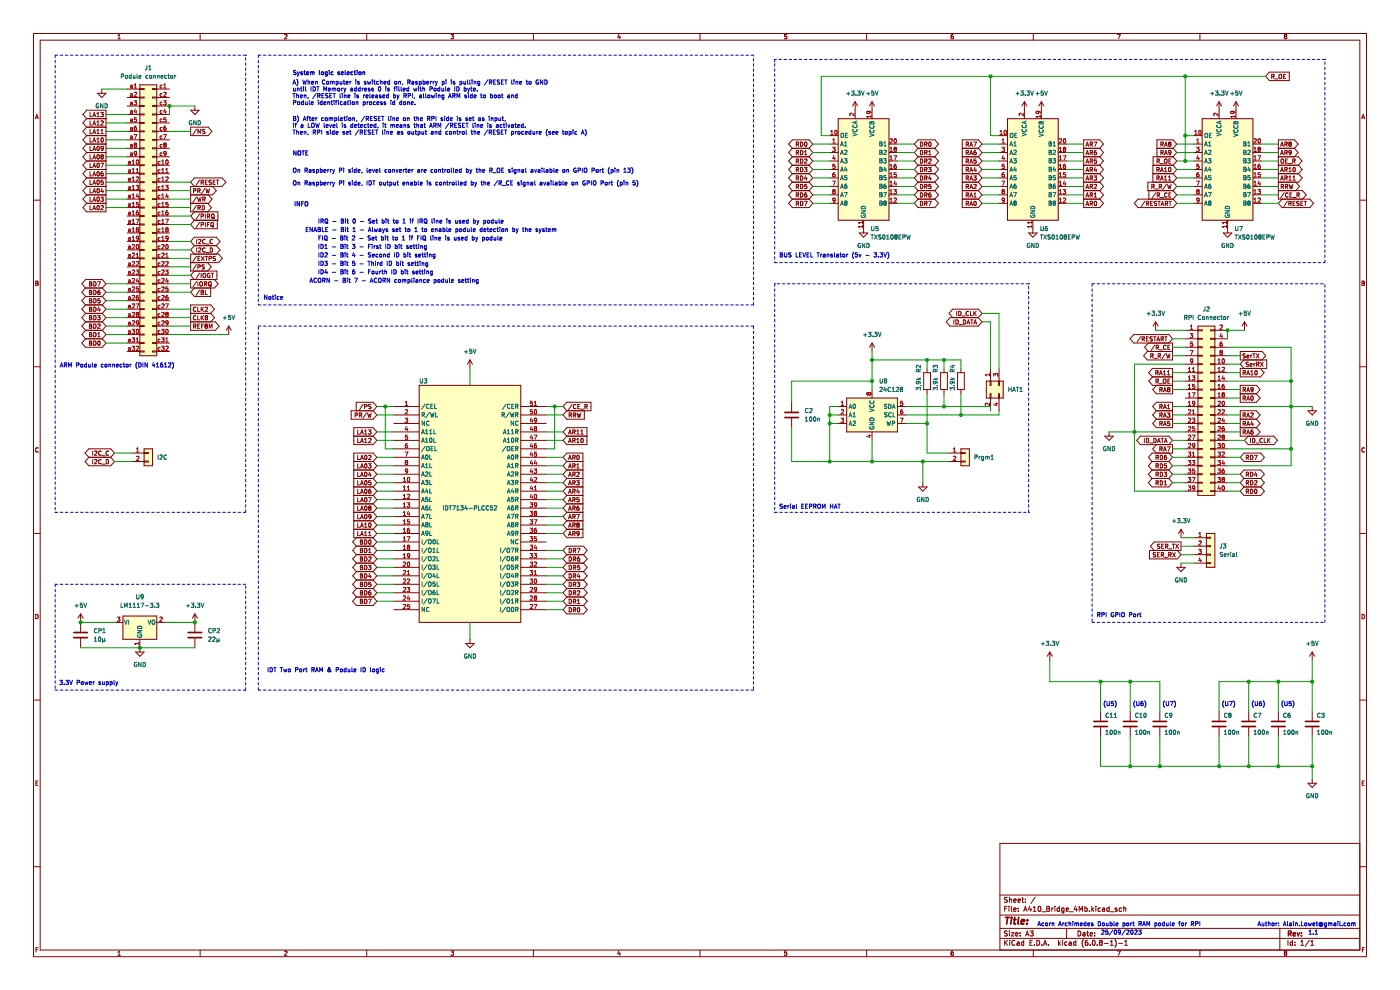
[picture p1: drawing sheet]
<svg xmlns="http://www.w3.org/2000/svg" width="297mm" height="210mm" viewBox="0 0 297 210" stroke-linecap="round" stroke-linejoin="round" font-family="sans-serif">
<path d="M0 0h297v210h-297z" fill-rule="evenodd" fill="#fff" stroke="#fff" stroke-width=".21"/>
<g fill="none" stroke="#840000" stroke-width=".21">
<path d="M7.1 7.1h282.8v195.8h-282.8zM8.5 8.5h280v193h-280zM20.7 19.8h1.8l-.9 .9zM21.6 18.9v.9M25 8.2h.5M25 7.6l.3-.3v.9M27 18.9h2.7M29.7 18h3.6v57.5h-3.6zM29.7 18.8h.9v.2h-.9M33.3 18.8h-.9v.2h.9M33.3 18.9h2.7M42.5 7.1v1.4"/>
<path d="M60.4 7.4l.3-.1 .2 .3-.6 .6h.6M77.8 7.1v1.4M95.7 7.3h.5l-.3 .4h.3v.4h-.5M113.2 7.1v1.4M131.3 7.3l-.2 .6h.5M131.5 7.6v.6M148.5 7.1v1.4M166.4 8.1l.1 .1M166.9 7.3h-.4l-.1 .4h.4l.1 .1-.1 .4h-.3M183.9 7.1v1.4M201.9 7.4l-.1 .7 .1 .1 .3-.1v-.4h-.3l-.1 .1M201.9 7.4h.1"/>
<path d="M202.2 7.3l-.3 .1M219.2 7.1v1.4M237.1 7.3h.6l-.4 .9M254.5 7.1v1.4M269.3 15.3h4.2v1.8h-4.2l-.8-.9zM269.8 16.2h.4v-.3l-.4-.1v.9M270 16.2l.3 .5M270.5 16.8h.6M271.4 15.9l.1-.1 .4 .1-.1 .7-.4-.1zM272.3 16.2h.3M272.6 7.7l-.1 .2 .1 .3 .4-.1-.2-.4M272.6 7.7l-.1-.2 .1-.2 .4 .2-.2 .2"/>
<path d="M272.6 7.7h.2M272.7 15.8h-.4v.9h.4M7.5 25.2l.3-.9 .3 .9M7.6 24.9h.4M18.4 25.2h4.1M18.4 30.6h4.1M18.4 28.8h4.1M18.4 39.5h4.1M18.4 37.7h4.1M18.4 36h4.1M18.4 34.2h4.1M18.4 32.4h4.1"/>
<path d="M18.4 25.2l-.8-.9 .8-.9h4.1v21.5h-4.1l-.8-.9 .8-.9M18.4 27h4.1M18.4 36l-.8 .8 .8 .9M18.4 30.6l-.8 .9 .8 .9M18.4 28.8l-.8 .9 .8 .9M18.4 37.7l-.8 .9 .8 .9M18.4 34.2l-.8 .9 .8 .9M18.4 32.4l-.8 .9 .8 .9M18.4 27l-.8 .9 .8 .9M18.4 25.2l-.8 .9 .8 .9M18.4 39.5l-.8 .9 .8 .9M19.1 23.9v.8h.4"/>
<path d="M19.1 25.6v.9h.4M19.1 27.4v.9h.4M19.1 29.2v.9h.4M19.1 31v.9h.4M19.1 32.8v.9h.4M19.1 34.6v.9h.4M19.1 36.4v.9h.4M19.1 38.2v.9h.4M19.7 24.7l.3-.8 .3 .8M19.7 37.3l.3-.9 .3 .9M19.7 31.9l.3-.9 .3 .9M19.7 30.1l.3-.9 .3 .9"/>
<path d="M19.7 39.1l.3-.9 .3 .9M19.7 35.5l.3-.9 .3 .9M19.7 33.7l.3-.9 .3 .9M19.7 28.3l.3-.9 .3 .9M19.7 26.5l.3-.9 .3 .9M19.8 24.5h.4M19.8 37.1h.4M19.8 31.7h.4M19.8 29.9h.4M19.8 38.9h.4M19.8 35.3h.4M19.8 33.5h.4"/>
<path d="M19.8 28.1h.4M19.8 26.3h.4M20.6 24.7h.5M20.6 24.1l.2-.2v.8M20.6 25.9l.2-.3v.9M20.6 27.7l.2-.3v.9M20.6 29.5l.2-.3v.9M20.6 30.1h.5M20.6 28.3h.5M20.6 26.5h.5M20.6 31.1l.2-.1a.44 .44 0 0 1 .3 .5 .44 .44 0 0 1-.4 .4l-.1-.3zM20.6 32.9l.2-.1a.44 .44 0 0 1 .3 .5 .44 .44 0 0 1-.4 .4l-.1-.3z"/>
<path d="M20.6 36.5l.2-.1a.44 .44 0 0 1 .3 .5 .44 .44 0 0 1-.4 .4l-.1-.3zM20.6 38.3l.2-.1a.44 .44 0 0 1 .3 .5 .44 .44 0 0 1-.4 .4l-.1-.3zM20.6 34.7l.2-.1a.44 .44 0 0 1 .3 .5 .44 .44 0 0 1-.4 .4l-.1-.3zM21.4 23.9h.5l-.3 .3 .3 .1v.4h-.5M21.4 34.6h.6l-.4 .9M21.4 25.7l.4-.1 .1 .3-.5 .6h.5M21.4 28.3h.5M21.4 27.7l.3-.3v.9M21.5 29.3l.1-.1a.44 .44 0 0 1 .3 .5 .44 .44 0 0 1-.4 .4l-.1-.3zM21.6 33.2l-.2-.2 .2-.2 .3 .2-.1 .2M21.6 33.2l-.2 .2 .2 .3 .3-.1-.1-.4M21.6 33.2h.2"/>
<path d="M21.6 40l-.2 .6h.6M21.8 36.4l-.3 .2-.1 .5 .2 .2 .3-.1-.1-.4h-.2l-.2 .1M21.9 38.2h-.4l-.1 .4h.4l.1 .4h-.5M21.9 31.4l-.1 .2-.3-.1v-.4l.3-.1 .1 .2v.5l-.4 .2M27 35.1h2.7M27 36.8h2.7M27 38.6h2.7M27 20.7h2.7M27 22.5h2.7M27 24.3h2.7M27 26.1h2.7M27 27.9h2.7"/>
<path d="M27 29.7h2.7M27 31.5h2.7M27 33.3h2.7M29.7 20.6h.9v.2h-.9M29.7 22.4h.9v.2h-.9M29.7 24.2h.9v.2h-.9M29.7 26h.9v.2h-.9M29.7 27.8h.9v.2h-.9M29.7 29.6h.9v.2h-.9M29.7 31.4h.9v.2h-.9M29.7 33.2h.9v.1h-.9M29.7 35h.9v.1h-.9"/>
<path d="M29.7 36.8h.9v.1h-.9M29.7 38.6h.9v.1h-.9M33.3 38.6h-.9v.1h.9M33.3 36.8h-.9v.1h.9M33.3 35h-.9v.1h.9M33.3 33.2h-.9v.1h.9M33.3 31.4h-.9v.2h.9M33.3 29.6h-.9v.2h.9M33.3 27.8h-.9v.2h.9M33.3 26h-.9v.2h.9M33.3 24.2h-.9v.2h.9M33.3 22.4h-.9v.2h.9"/>
<path d="M33.3 20.6h-.9v.2h.9M33.3 35.1h2.7M33.3 36.8h2.7M33.3 38.6h2.7M33.3 20.7h2.7M33.3 22.5h2.7M33.3 24.3h2.7M33.3 26.1h2.7M33.3 27.9h2.7M33.3 29.7h2.7M33.3 31.5h2.7M33.3 33.3h2.7"/>
<path d="M40.4 27h3.8l.7 .9-.7 .9h-3.8zM40.4 23.4h1.8l-.9 .9zM41.2 39.5l-.8-.9 .8-.9h5.9l.8 .9-.8 .9h-6.7v5.4h5.8v1.8h-5M41.3 22.5v.9M41.7 27.4l-.8 1.2M42 28.3v-.9l.3 .7 .3-.7v.9M42.4 38.2l-.8 1.1M42.7 38.7l.4-.1v-.3l-.4-.1v.9M42.9 38.7l.3 .4M43.5 27.5h-.5a.38 .38 0 0 0 .4 .5v.3h-.4M43.5 40l-.8 1.1M43.6 38.6h.3"/>
<path d="M44 38.2h-.4v.9h.4M44.8 38.3h-.4a.38 .38 0 0 0 .4 .5v.3h-.5M45.1 39.5l.8 .9-.8 .9h-4.7M45.2 38.6h.3M45.7 38.2h-.5v.9h.5M45.9 38.2h.5M46.2 38.2v.9M168.1 35.1h3.5M168.1 36.8h3.5M168.1 38.6h3.5M168.1 31.5l-.8-.9 .8-.9h3.5l.8 .9-.8 .9M168.1 31.5h3.5"/>
<path d="M168.1 33.3h3.5M168.1 33.3l-.8 .9 .8 .9M168.1 31.5l-.8 .9 .8 .9M168.1 35.1l-.8 .9 .8 .8M168.1 36.8l-.8 .9 .8 .9M168.1 38.6l-.8 .9 .8 .9M168.9 39.6l.5-.1v-.3l-.5-.1v.9M168.9 32.4h.5v-.4l-.5-.1v.9M168.9 30.6h.5v-.4l-.5-.1v.9M168.9 37.8l.5-.1v-.3l-.5-.1v.9M168.9 34.2h.5v-.4l-.5-.1v.9M168.9 36h.5v-.4l-.5-.1v.9"/>
<path d="M169.1 34.2l.3 .4M169.1 32.4l.3 .4M169.1 36l.3 .4M169.1 37.8l.3 .4M169.1 39.6l.3 .4M169.1 30.6l.3 .4M169.8 37.3a.45 .45 0 0 1 .5 .5 .45 .45 0 0 1-.5 .4zM169.8 31.9a.45 .45 0 0 1 .5 .5 .45 .45 0 0 1-.5 .4zM169.8 30.1a.45 .45 0 0 1 .5 .5 .45 .45 0 0 1-.5 .4zM169.8 33.7a.45 .45 0 0 1 .5 .5 .45 .45 0 0 1-.5 .4zM169.8 39.1a.45 .45 0 0 1 .5 .5 .45 .45 0 0 1-.5 .4zM169.8 35.5a.45 .45 0 0 1 .5 .5 .45 .45 0 0 1-.5 .4z"/>
<path d="M170.6 35.5h.6l-.3 .4 .2 .1v.3h-.5M170.7 32.8h.5M170.7 33.8l.3-.1 .2 .3-.6 .6h.6M170.7 32.2l.2-.3v.9M170.8 30.2l.1-.1a.44 .44 0 0 1 .3 .5 .44 .44 0 0 1-.4 .4l-.1-.3zM170.9 37.3l-.2 .6h.5M171.1 37.6v.6M171.1 39.1h-.4v.4h.4v.4h-.4M171.6 33.3l.8 .9-.8 .9M171.6 31.5l.8 .9-.8 .9M171.6 35.1l.8 .9-.8 .8M171.6 36.8l.8 .9-.8 .9"/>
<path d="M171.6 38.6l.8 .9-.8 .9M176 30.6h1.8M176 28.8h1.8M176 39.5h1.8M176 37.7h1.8M176 36h1.8M176 34.2h1.8M176 32.4h1.8M177.8 25.2h10.8v21.5h-10.8zM181.4 21.6v3.6M181.4 21.6l-.5 .9M181.4 21.6l.5 .9"/>
<path d="M185 21.6v3.6M185 21.6l-.5 .9M185 21.6l.5 .9M188.6 30.6h1.8M188.6 39.5h1.8M188.6 37.7h1.8M188.6 36h1.8M188.6 34.2h1.8M188.6 32.4h1.8M194.8 35.1h3.5M194.8 36.8h3.5M194.8 38.6h3.5"/>
<path d="M194.8 31.5l-.8-.9 .8-.9h3.5l.8 .9-.8 .9M194.8 31.5h3.5M194.8 33.3h3.5M194.8 38.6l-.8 .9 .8 .9M194.8 31.5l-.8 .9 .8 .9M194.8 35.1l-.8 .9 .8 .8M194.8 36.8l-.8 .9 .8 .9M194.8 33.3l-.8 .9 .8 .9M195.3 30.1a.45 .45 0 0 1 .5 .5 .45 .45 0 0 1-.5 .4zM195.3 31.9a.45 .45 0 0 1 .5 .5 .45 .45 0 0 1-.5 .4zM195.3 33.7a.45 .45 0 0 1 .5 .5 .45 .45 0 0 1-.5 .4zM195.3 35.5a.45 .45 0 0 1 .5 .5 .45 .45 0 0 1-.5 .4z"/>
<path d="M195.3 37.3a.45 .45 0 0 1 .5 .5 .45 .45 0 0 1-.5 .4zM195.3 39.1a.45 .45 0 0 1 .5 .5 .45 .45 0 0 1-.5 .4zM196.2 39.6l.4-.1v-.3l-.4-.1v.9M196.2 30.6h.4v-.4l-.4-.1v.9M196.2 32.4h.4v-.4l-.4-.1v.9M196.2 34.2h.4v-.4l-.4-.1v.9M196.2 37.8l.4-.1v-.3l-.4-.1v.9M196.4 39.6l.3 .4M196.4 32.4l.3 .4M196.4 36l.3 .4M196.4 37.8l.3 .4M196.4 30.6l.3 .4"/>
<path d="M196.4 34.2l.3 .4M196.6 35.6l-.4-.1v.9M196.6 35.6h.1M196.6 35.6v.4h-.4M197 35.5h.5l-.3 .4 .3 .1v.3h-.5M197 32.8h.5M197 33.8l.4-.1 .1 .3-.5 .6h.5M197 32.2l.3-.3v.9M197.1 30.2l.1-.1a.44 .44 0 0 1 .3 .5 .44 .44 0 0 1-.4 .4l-.1-.3zM197.2 37.3l-.2 .6h.6M197.4 37.6v.6M197.5 39.1h-.4l-.1 .4h.4l.1 .4h-.5"/>
<path d="M198.3 38.6l.8 .9-.8 .9M198.3 31.5l.8 .9-.8 .9M198.3 35.1l.8 .9-.8 .8M198.3 36.8l.8 .9-.8 .9M198.3 33.3l.8 .9-.8 .9M204.1 35.1h3.5M204.1 36.8h3.5M204.1 38.6h3.5M204.1 31.5h3.5M204.1 33.3h3.5M205 39.6l.4-.1v-.3l-.4-.1v.9M205 32.4h.4v-.4l-.4-.1v.9"/>
<path d="M205 30.6h.4v-.4l-.4-.1v.9M205 34.2h.4v-.4l-.4-.1v.9M205 36h.4v-.4l-.4-.1v.9M205 37.8l.4-.1v-.3l-.4-.1v.9M205.2 30.6l.3 .4M205.2 34.2l.3 .4M205.2 32.4l.3 .4M205.2 39.6l.3 .4M205.2 36l.3 .4M205.2 37.8l.3 .4M205.7 31l.3-.9 .3 .9M205.7 34.6l.3-.9 .3 .9"/>
<path d="M205.7 32.8l.3-.9 .3 .9M205.7 36.4l.3-.9 .3 .9M205.7 38.2l.3-.9 .3 .9M205.8 32.6h.4M205.8 30.8h.4M205.8 38h.4M205.8 34.4h.4M205.8 39.8h.4M205.8 36.2h.4M206.5 30.1h.6l-.3 .9M206.5 37.3h.6l-.3 .4h.3v.4h-.6M206.6 39.2l.3-.1 .2 .3-.6 .6h.6"/>
<path d="M206.8 35.5l-.2 .6h.5M207 31.9l-.4 .2v.6l.2 .1 .3-.1-.1-.4h-.2l-.2 .1M207 35.8v.6M207.1 33.7h-.5v.5l.4-.1 .1 .4h-.5M207.6 31.5l.7-.9-.7-.9h-3.5v14.3h3.5l.7-.9-.7-.9M207.6 35.1l.7 .9-.7 .8M207.6 33.3l.7 .9-.7 .9M207.6 31.5l.7 .9-.7 .9M207.6 38.6l.7 .9-.7 .9M207.6 36.8l.7 .9-.7 .9M211.9 30.6h1.8M211.9 28.8h1.8"/>
<path d="M211.9 39.5h1.8M211.9 37.7h1.8M211.9 36h1.8M211.9 34.2h1.8M211.9 32.4h1.8M213.7 25.2h10.8v21.5h-10.8zM217.3 21.6v3.6M217.3 21.6l-.5 .9M217.3 21.6l.6 .9M220.9 21.6v3.6M220.9 21.6l-.5 .9M220.9 21.6l.6 .9"/>
<path d="M224.5 30.6h1.8M224.5 39.5h1.8M224.5 37.7h1.8M224.5 36h1.8M224.5 34.2h1.8M224.5 32.4h1.8M229.9 35.1h3.4M229.9 36.8h3.4M229.9 38.6h3.4M229.9 31.5h3.4M229.9 33.3h3.4M230.4 32.8l.3-.9 .3 .9"/>
<path d="M230.4 38.2l.3-.9 .3 .9M230.4 34.6l.3-.9 .3 .9M230.4 36.4l.3-.9 .3 .9M230.4 31l.3-.9 .3 .9M230.5 32.6h.4M230.5 30.8h.4M230.5 38h.4M230.5 34.4h.4M230.5 39.8h.4M230.5 36.2h.4M231.3 30.6h.4v-.4l-.4-.1v.9M231.3 32.4h.4v-.4l-.4-.1v.9"/>
<path d="M231.3 34.2h.4v-.4l-.4-.1v.9M231.3 37.8l.4-.1v-.3l-.4-.1v.9M231.3 39.6l.4-.1v-.3l-.4-.1v.9M231.5 32.4l.3 .4M231.5 37.8l.3 .4M231.5 34.2l.3 .4M231.5 39.6l.3 .4M231.5 36l.3 .4M231.5 30.6l.3 .4M231.7 35.6l-.4-.1v.9M231.7 35.6h.1M231.7 35.6v.4h-.4"/>
<path d="M232.1 37.3h.5l-.3 .4h.3v.4h-.5M232.1 30.1h.6l-.4 .9M232.1 39.2l.4-.1 .1 .3-.5 .6h.5M232.3 35.5l-.2 .6h.6M232.5 31.9l-.3 .2-.1 .6 .2 .1 .3-.1-.1-.4h-.2l-.2 .1M232.5 35.8v.6M232.6 33.7h-.4l-.1 .5 .4-.1 .1 .4h-.5M233.3 31.5l.8-.9-.8-.9h-3.4v14.3h3.4l.8-.9-.8-.9M233.3 31.5l.8 .9-.8 .9M233.3 36.8l.8 .9-.8 .9M233.3 33.3l.8 .9-.8 .9M233.3 38.6l.8 .9-.8 .9"/>
<path d="M233.3 35.1l.8 .9-.8 .8M244.3 39.6l.5-.1v-.3l-.5-.1v.9M244.6 39.6l.3 .4M244.6 35.1h4.3M244.6 36.8h4.3M245.4 37.8l.4-.1 .1-.3-.5-.1v.9M245.4 36h.4l.1-.4-.5-.1v.9M245.4 31.5h3.5M245.5 34.2h.4v-.4l-.4-.1v.9M245.6 37.8l.3 .4M245.6 36l.3 .4M245.7 34.2l.3 .4"/>
<path d="M245.9 39.6l.5-.1v-.3l-.5-.1v.9M246.1 39.6l.3 .4M246.1 34.7h.7M246.2 38.2l.3-.9 .3 .9M246.2 36.4l.3-.9 .3 .9M246.3 32.4h.4v-.4l-.4-.1v.9M246.3 30.6h.4v-.4l-.4-.1v.9M246.3 38h.4M246.3 36.2h.4M246.5 32.4l.3 .4M246.5 30.6l.3 .4M247 38.2h.6"/>
<path d="M247 33.9l.2-.2 .4 .2-.1 .7-.5-.1zM247 35.8l.3-.3v.9M247 37.6l.3-.3v.9M247 32.8l.3-.9 .3 .9M247 36.4h.6M247 31l.3-.9 .3 .9M247.1 32.6h.5M247.1 30.8h.5M247.5 39.1l-.8 1.1M247.7 39.1l.2 .9 .2-.6 .1 .6 .2-.9M247.9 38.2h.5M247.9 37.6l.2-.3v.9"/>
<path d="M248 34.2h.3M248 35.6l.1-.1a.44 .44 0 0 1 .3 .5 .44 .44 0 0 1-.4 .4l-.1-.3zM248 35.6h.1M248.1 30.5l-.2-.1 .2-.3 .3 .2-.2 .2M248.1 30.5l-.2 .2 .2 .3 .3-.1-.2-.4M248.1 30.5h.1M248.4 32.3l-.2 .2-.2-.1-.1-.4 .3-.1 .2 .2v.5l-.4 .2M248.4 33.7h-.4v.9h.4M248.9 38.6h-5.4v1.8h5.4M248.9 31.5l.7-.9-.7-.9h-3.5v3.6M248.9 33.3h-4.3v5.3M248.9 38.6l.7 .9-.7 .9"/>
<path d="M248.9 36.8l.7 .9-.7 .9M248.9 31.5l.7 .9-.7 .9M248.9 33.3l.7 .9-.7 .9M248.9 35.1l.7 .9-.7 .8M253.2 30.6h1.8M253.2 28.8h1.8M253.2 39.5h1.8M253.2 37.7h1.8M253.2 36h1.8M253.2 34.2h1.8M253.2 32.4h1.8M255 25.2h10.8v21.5h-10.8z"/>
<path d="M258.6 21.6l-.5 .9M258.6 21.6v3.6M258.6 21.6l.6 .9M262.2 21.6l-.5 .9M262.2 21.6v3.6M262.2 21.6l.6 .9M265.8 30.6h1.8M265.8 39.5h1.8M265.8 37.7h1.8M265.8 36h1.8M265.8 34.2h1.8M265.8 32.4h1.8"/>
<path d="M271.2 35.1h4.3l.8 .9-.8 .8M271.2 36.8h4.3M271.2 31.5h3.4M271.2 33.3h4.2l.8 .9-.8 .9M271.7 31l.3-.9 .3 .9M271.7 36.4l.3-.9 .3 .9M271.7 38.2l.3-.9 .3 .9M271.7 32.8l.3-.9 .3 .9M271.8 32.6h.4M271.8 30.8h.4M271.8 38h.4M271.8 36.2h.4"/>
<path d="M271.8 33.9l.2-.2 .3 .2-.1 .7-.4-.1zM271.8 39.6l.4-.1 .1-.3-.5-.1v.9M272 39.6l.3 .4M272.6 32.4h.4v-.4l-.4-.1v.9M272.6 30.6h.4v-.4l-.4-.1v.9M272.6 37.8l.4-.1v-.3l-.4-.1v.9M272.6 36h.4v-.4l-.4-.1v.9M272.7 39.6l.4-.1 .1-.3-.5-.1v.9M272.7 34.2h.3M272.8 30.6l.3 .4M272.8 36l.3 .4M272.8 37.8l.3 .4"/>
<path d="M272.8 32.4l.3 .4M272.9 39.6l.3 .4M273.2 33.7h-.5v.9h.5M273.3 34.7h.7M273.4 35.8l.3-.3v.9M273.4 37.6l.3-.3v.9M273.4 38.2h.5M273.4 36.4h.5M273.5 39.1l.2 .9 .2-.6 .2 .6 .2-.9M273.6 30.5l-.2-.1 .2-.3 .3 .2-.1 .2M273.6 30.5l-.2 .2 .1 .2 .4 .1M273.6 30.5h.2"/>
<path d="M273.8 30.5l.1 .2v.2M273.9 30.9v.1M273.9 32.3l-.1 .2-.3-.1v-.4l.3-.1 .1 .2v.5l-.4 .2M274.2 34.2h.5v-.4l-.5-.1v.9M274.3 38.2h.5M274.3 37.6l.2-.3v.9M274.4 35.6l.1-.1a.44 .44 0 0 1 .3 .5 .44 .44 0 0 1-.4 .4l-.1-.3zM274.4 34.2l.3 .4M274.6 31.5l.8-.9-.8-.9h-3.4v12.5h6.7l.8 .9-.8 .9h-5.9l-.8-.9 .8-.9M274.6 31.5l.8 .9-.8 .9M274.9 38.6l.8 .9-.8 .9M275.5 36.8l.8 .9-.8 .9h-4.3"/>
<path d="M288.9 25.2l.3-.9 .3 .9M289 24.9h.4M7.1 42.5h1.4M7.6 59.6l.5 .2-.2 .3 .2 .3-.2 .1h-.3zM18.4 43.1h4.1M18.4 41.3h4.1M18.4 41.3l-.8 .9 .8 .9M19 59.8l.5 .1-.2 .3 .2 .3-.2 .2h-.3zM19.1 40v.9h.4M19.1 41.8v.9h.4M19.1 43.6v.9h.4M19.7 42.7l.3-.9 .3 .9"/>
<path d="M19.7 40.9l.3-.9 .3 .9M19.7 44.5l.3-.9 .3 .9M19.8 42.4h.4M19.8 40.7h.4M19.8 44.2h.4M19.9 59.8a.45 .45 0 0 1 .5 .4 .45 .45 0 0 1-.5 .5zM20.6 40.1l.2-.1a.44 .44 0 0 1 .3 .5 .44 .44 0 0 1-.4 .4l-.1-.3zM20.6 43.7l.2-.1a.44 .44 0 0 1 .3 .5 .44 .44 0 0 1-.4 .4l-.1-.3zM20.7 41.9l.1-.1a.44 .44 0 0 1 .3 .5 .44 .44 0 0 1-.4 .4l-.1-.3zM20.7 59.8h.6l-.4 .9M21.4 41.8h.5l-.3 .4h.3v.4h-.5M21.4 43.7l.4-.1 .1 .3-.5 .6h.5"/>
<path d="M21.8 40.3v.6M27 49.4h2.7M27 40.4h2.7M27 42.2h2.7M27 44h2.7M27 45.8h2.7M27 47.6h2.7M27 51.2h2.7M27 53h2.7M27 54.8h2.7M27 56.6h2.7M27 58.4h2.7"/>
<path d="M29.7 40.4h.9v.1h-.9M29.7 42.1h.9v.2h-.9M29.7 43.9h.9v.2h-.9M29.7 45.7h.9v.2h-.9M29.7 47.5h.9v.2h-.9M29.7 49.3h.9v.2h-.9M29.7 51.1h.9v.2h-.9M29.7 52.9h.9v.2h-.9M29.7 54.7h.9v.2h-.9M29.7 56.5h.9v.2h-.9M29.7 58.3h.9v.2h-.9M33.3 49.4h2.7"/>
<path d="M33.3 58.3h-.9v.2h.9M33.3 56.5h-.9v.2h.9M33.3 54.7h-.9v.2h.9M33.3 52.9h-.9v.2h.9M33.3 51.1h-.9v.2h.9M33.3 49.3h-.9v.2h.9M33.3 47.5h-.9v.2h.9M33.3 45.7h-.9v.2h.9M33.3 43.9h-.9v.2h.9M33.3 42.1h-.9v.2h.9M33.3 40.4h-.9v.1h.9M33.3 40.4h2.7"/>
<path d="M33.3 42.2h2.7M33.3 44h2.7M33.3 45.8h2.7M33.3 47.6h2.7M33.3 51.2h2.7M33.3 53h2.7M33.3 54.8h2.7M33.3 56.6h2.7M33.3 58.4h2.7M40.4 55.7h6l.8-.9-.8-.9h-6v3.6h5.6v1.8h-5.6v1.8h5.1l.8-.9-.8-.9M41 40.5l.5-.1v-.3l-.5-.1v.9M41.2 46.7l-.8 .9 .8 .9h4.9v-1.8"/>
<path d="M41.2 57.5l-.8 .9 .8 .9M41.2 52.1l-.8-.9 .8-.9h4.7l.8 .9-.8 .9M41.2 52.1h4.7M41.2 52.1l-.8 .9 .8 .9M41.2 44.9l-.8 .9 .8 .9M41.7 41.8l-.8 1.1M41.7 43.6l-.8 1.1M41.7 56.1l-.8 1.2M41.7 54.3l-.8 1.2M41.7 59.7l-.8 1.2M41.7 50.8v.9M41.7 52.6v.9"/>
<path d="M41.9 41.8l.2 .9 .2-.6 .2 .6 .2-.9M41.9 40.5l.5-.1v-.3l-.5-.1v.9M42 44.1l.4-.1 .1-.3-.5-.1v.9M42 56.6h.4l.1-.3-.5-.1v.9M42 54.8h.3M42 59.8v.9M42.1 50.9l.3-.1 .2 .2-.5 .7h.5M42.1 52.7l.3-.1 .2 .2-.5 .7h.5M42.2 40.5l.3 .4M42.2 44.1l.3 .4M42.4 47.2l-.8 1.1M42.4 57.9l-.8 1.2"/>
<path d="M42.4 45.4l-.8 1.1M42.4 59.9l.2-.1 .3 .1-.1 .7-.4-.1zM42.4 54.4h-.4v.9h.4M42.7 45.9l.4-.1v-.3l-.4-.1v.9M42.7 47.7l.4-.1v-.3l-.4-.1v.9M42.7 58v.9M42.7 54.4l.6 .9M42.9 43.6a.45 .45 0 0 1 .5 .5 .45 .45 0 0 1-.5 .4zM42.9 56.5v.1M42.9 56.6l.4 .1 .1 .2-.2 .2-.4-.1M43 42.3l.4-.1 .1-.3-.5-.1v.9M43.1 58.1l.2-.1 .3 .1-.1 .7-.4-.1z"/>
<path d="M43.2 42.3l.3 .4M43.3 54.4l-.6 .9M43.4 56.2h-.5v.3M43.5 50.9a.4 .4 0 0 0-.5 .3 .4 .4 0 0 0 .5 .4M43.5 52.7a.4 .4 0 0 0-.5 .3 .4 .4 0 0 0 .5 .4M43.5 54.4h.5M43.6 45.4v.9M43.6 47.2v.9M43.7 51.8h.7M43.7 53.6h.7M43.7 40l.2 .9 .2-.6 .2 .6 .2-.9M43.8 54.4v.9"/>
<path d="M44 47.6h.3M44 45.9l.4-.1 .1-.3-.5-.1v.9M44 55.7l.8 .9-.8 .9M44.1 43.1l.8 .9-.8 .9M44.2 45.9l.3 .4M44.2 41.3l.8 .9-.8 .9h-3.8M44.3 59.9l.1-.1 .4 .1-.1 .7-.4-.1zM44.3 54.8h.5v-.3l-.5-.1v.9M44.4 47.2h-.4v.9M44.5 58a.41 .41 0 0 0-.5 .4 .41 .41 0 0 0 .5 .4v-.3h-.1M44.6 52.6a.45 .45 0 0 1 .5 .4 .45 .45 0 0 1-.5 .5zM44.8 47.3l.1-.1 .4 .1-.1 .8-.4-.1z"/>
<path d="M44.8 58h.5M44.9 45.5l.2-.1 .3 .1-.1 .8-.4-.1zM44.9 47.9l.5 .3M45 46.1l.5 .3M45.1 58v.9M45.1 50.9a.4 .4 0 0 0-.6 .3 .4 .4 0 0 0 .6 .4M45.7 54.4l-.5 .1a.38 .38 0 0 0 .5 .4l-.1 .3h-.4M45.9 52.1l.8 .9-.8 .9M168.1 40.4h3.5M168.1 42.2h3.5M168.1 42.2l-.8 .9 .8 .9h3.5l.8-.9-.8-.9M168.1 40.4l-.8 .9 .8 .9"/>
<path d="M168.9 41.4l.5-.1v-.3l-.5-.1v.9M168.9 43.2l.5-.1v-.3l-.5-.1v.9M169.1 41.4l.3 .4M169.1 43.2l.3 .4M169.8 40.9a.45 .45 0 0 1 .5 .5 .45 .45 0 0 1-.5 .4zM169.8 42.7a.45 .45 0 0 1 .5 .5 .45 .45 0 0 1-.5 .4zM170.6 42.7h.6l-.4 .9M171.1 40.9l-.4 .2v.5l.1 .2 .3-.1v-.4h-.3l-.1 .1M171.6 40.4l.8 .9-.8 .9M176 43.1h1.8M176 41.3h1.8M182.3 49.4h1.8l-.9 .9z"/>
<path d="M183.2 46.7v2.7M188.6 43.1h1.8M188.6 41.3h1.8M194.8 40.4h3.5M194.8 42.2h3.5M194.8 42.2l-.8 .9 .8 .9h3.5l.8-.9-.8-.9M194.8 40.4l-.8 .9 .8 .9M195.3 40.9a.45 .45 0 0 1 .5 .5 .45 .45 0 0 1-.5 .4zM195.3 42.7a.45 .45 0 0 1 .5 .5 .45 .45 0 0 1-.5 .4zM196.2 43.2l.4-.1v-.3l-.4-.1v.9M196.4 41.4l.3 .4M196.4 43.2l.3 .4"/>
<path d="M196.6 41.3l-.4 .1M196.6 41.3v-.3l-.4-.1v.9M196.6 41.3h.1M197 42.7h.6l-.4 .9M197 41.3h.4l.1 .4-.4 .1zM197.1 41.3l-.1 .1M197.4 40.9l-.2 .1-.2 .3M198.3 40.4l.8 .9-.8 .9M204.1 40.4h3.5M204.1 42.2h3.5M205 41.4l.4-.1v-.3l-.4-.1v.9M205 43.2l.4-.1v-.3l-.4-.1v.9"/>
<path d="M205.2 41.4l.3 .4M205.2 43.2l.3 .4M205.7 40l.3-.9 .3 .9M205.7 43.6l.3-.9 .3 .9M205.7 41.8l.3-.9 .3 .9M205.8 41.6h.4M205.8 43.3h.4M206.6 41.8h.5M206.6 41.2l.2-.3v.9M206.7 42.8l.1-.1a.44 .44 0 0 1 .3 .5 .44 .44 0 0 1-.4 .4l-.1-.3zM207 43.5v.1M207.6 40.4l.7 .9-.7 .9"/>
<path d="M211.9 43.1h1.8M211.9 41.3h1.8M218.2 49.4h1.8l-.9 .9zM219.1 46.7v2.7M224.5 43.1h1.8M224.5 41.3h1.8M229.9 40.4h3.4M229.9 42.2h3.4M230.4 41.8l.3-.9 .3 .9M230.4 40l.3-.9 .3 .9M230.4 43.6l.3-.9 .3 .9M230.5 41.6h.4"/>
<path d="M230.5 43.3h.4M231.3 43.2l.4-.1v-.3l-.4-.1v.9M231.5 41.4l.3 .4M231.5 43.2l.3 .4M231.7 41.3l-.4 .1M231.7 41.3v-.3l-.4-.1v.9M231.7 41.3h.1M232.1 41.8h.5M232.1 41.2l.3-.3v.9M232.2 42.8l.1-.1a.44 .44 0 0 1 .4 .5 .44 .44 0 0 1-.4 .4l-.2-.3zM233.3 40.4l.8 .9-.8 .9M241.4 42.2h7.5l.7 .9-.7 .9h-7.5l-.8-.9z"/>
<path d="M242.9 42.7l-.8 1.1M243.2 43.2l.4-.1 .1-.3-.5-.1v.9M243.4 43.2l.3 .4M243.7 40.4v1.8M244.1 43.1h.3M244.5 42.7h-.4v.9h.4M244.9 43v.1M244.9 43.1l.4 .1 .1 .2-.2 .2h-.3M245 40.1h.7M245.2 40.9l-.8 1.1M245.4 42.7h-.5v.3M245.5 41.4l.4-.1 .1-.3-.5-.1v.9"/>
<path d="M245.6 42.7h.5M245.7 41.4l.3 .4M245.9 42.7v.9M246.2 41.9h.7M246.3 43.6l.3-.9 .3 .9M246.4 43.3h.4M247.2 43.2l.4-.1 .1-.3-.5-.1v.9M247.4 43.2l.3 .4M247.6 41a.4 .4 0 0 0-.6 .4 .4 .4 0 0 0 .6 .3M248 41.3h.3M248 42.7h.5M248.2 42.7v.9"/>
<path d="M248.4 40.9h-.4v.9h.4M248.9 40.4l.7 .9-.7 .9M253.2 43.1h1.8M253.2 41.3h1.8M259.5 49.4h1.8l-.9 .9zM260.4 46.7v2.7M265.8 43.1h1.8M265.8 41.3h1.8M271.2 40.4h5.1l.8 .9-.8 .9M272.4 40.9l-.7 1.1M273.1 42.7l-.8 1.1M273.3 41a.4 .4 0 0 0-.6 .4 .4 .4 0 0 0 .6 .3"/>
<path d="M273.4 43.2l.4-.1 .1-.3-.5-.1v.9M273.6 43.2l.3 .4M273.6 41.3h.3M274.1 40.9h-.5v.9h.5M274.2 41.9h.7M274.3 43.1h.3M274.7 42.7h-.4v.9h.4M275.1 43l.1 .1M275.1 41.4l.5-.1v-.3l-.5-.1v.9M275.2 43.1l.3 .1 .1 .2-.2 .2h-.3M275.3 41.4l.3 .4M275.6 42.7h-.4l-.1 .3"/>
<path d="M276 43.1h.3M276.4 42.7h-.4v.9h.4M276.7 42.7h.5M276.9 42.7v.9M288.5 42.5h1.4M288.9 59.6l.5 .2-.2 .3 .3 .3-.2 .1h-.4zM7.1 77.8h1.4M7.6 60.1h.3M18.2 70.1h3.5M18.2 71.9h3.5M18.2 71.9l-.8 .9 .8 .9h3.5l.8-.9-.8-.9M18.2 68.3h3.5"/>
<path d="M18.2 68.3l-.8 .9 .8 .9M18.2 66.5h3.5M18.2 66.5l-.8 .9 .8 .9M18.2 70.1l-.8 .9 .8 .9M18.2 64.7h3.5M18.2 64.7l-.8 .9 .8 .9M18.2 61.1l-.8-.9 .8-.9h3.5l.8 .9-.8 .9M18.2 62.9h3.5M18.2 62.9l-.8 .9 .8 .9M18.2 61.1h3.5M18.2 61.1l-.8 .9 .8 .9M19 69.2h.3"/>
<path d="M19 60.2h.3M19 62h.3M19 63.8h.3M19 65.6h.3M19 67.4h.3M19 71h.3M19 72.8h.3M19 70.5l.5 .2-.2 .3 .2 .3-.2 .1h-.3zM19 72.3l.5 .2-.2 .3 .2 .3-.2 .1h-.3zM19 66.9l.5 .2-.2 .3 .2 .3-.2 .1h-.3zM19 65.2l.5 .1-.2 .3 .2 .3-.2 .2h-.3zM19 68.7l.5 .2-.2 .3 .2 .3-.2 .1h-.3z"/>
<path d="M19 61.6l.5 .1-.2 .3 .2 .3-.2 .2h-.3zM19 63.4l.5 .1-.2 .3 .2 .3-.2 .2h-.3zM19.9 70.5a.45 .45 0 0 1 .5 .5 .45 .45 0 0 1-.5 .4zM19.9 72.3a.45 .45 0 0 1 .5 .5 .45 .45 0 0 1-.5 .4zM19.9 65.2a.45 .45 0 0 1 .5 .4 .45 .45 0 0 1-.5 .5zM19.9 66.9a.45 .45 0 0 1 .5 .5 .45 .45 0 0 1-.5 .4zM19.9 68.7a.45 .45 0 0 1 .5 .5 .45 .45 0 0 1-.5 .4zM19.9 61.6a.45 .45 0 0 1 .5 .4 .45 .45 0 0 1-.5 .5zM19.9 63.4a.45 .45 0 0 1 .5 .4 .45 .45 0 0 1-.5 .5zM20.7 66.9h.5l-.3 .4 .3 .1v.4h-.5M20.7 71.4h.5M20.7 68.8l.4-.1 .1 .3-.5 .6h.5"/>
<path d="M20.7 70.8l.3-.3v.9M20.8 72.4l.1-.1a.44 .44 0 0 1 .4 .5 .44 .44 0 0 1-.4 .4l-.2-.3zM20.9 65.1l-.2 .7h.6M21.2 61.6l-.4 .2-.1 .5 .2 .2 .3-.1v-.5h-.3l-.2 .2M21.2 65.5v.6M21.2 63.4h-.4l-.1 .4 .5-.1v.5h-.5M21.7 68.3l.8 .9-.8 .9M21.7 64.7l.8 .9-.8 .9M21.7 66.5l.8 .9-.8 .9M21.7 70.1l.8 .9-.8 .9M21.7 62.9l.8 .9-.8 .9M21.7 61.1l.8 .9-.8 .9"/>
<path d="M27 69.2h2.7M27 60.2h2.7M27 62h2.7M27 63.8h2.7M27 65.6h2.7M27 67.4h2.7M27 71h2.7M27 72.8h2.7M27 74.6h2.7M29.7 60.1h.9v.2h-.9M29.7 74.5h.9v.1h-.9M29.7 61.9h.9v.2h-.9"/>
<path d="M29.7 63.7h.9v.2h-.9M29.7 65.5h.9v.2h-.9M29.7 67.3h.9v.2h-.9M29.7 69.1h.9v.2h-.9M29.7 70.9h.9v.2h-.9M29.7 72.7h.9v.2h-.9M33.3 60.1h-.9v.2h.9M33.3 69.2h2.7M33.3 74.5h-.9v.1h.9M33.3 72.7h-.9v.2h.9M33.3 70.9h-.9v.2h.9M33.3 69.1h-.9v.2h.9"/>
<path d="M33.3 67.3h-.9v.2h.9M33.3 65.5h-.9v.2h.9M33.3 63.7h-.9v.2h.9M33.3 61.9h-.9v.2h.9M33.3 60.2h2.7M33.3 62h2.7M33.3 63.8h2.7M33.3 65.6h2.7M33.3 67.4h2.7M33.3 71h2.7M33.3 72.8h2.7M33.3 74.6h2.7"/>
<path d="M40.4 66.5h4.3M41 69.2h.5v-.4l-.5-.1v.9M41.2 61.1l-.8 .9 .8 .9h3.5v-1.8M41.3 69.2l.3 .4M41.6 65.2a.4 .4 0 0 0-.6 .4 .4 .4 0 0 0 .6 .4M41.6 67a.4 .4 0 0 0-.6 .4 .4 .4 0 0 0 .6 .4M41.9 69.2h.3M41.9 65.2v.9h.5M41.9 66.9v.9h.5M42.4 61.5l-.8 1.2M42.4 68.7h-.5v.9h.5M42.7 62h.3"/>
<path d="M42.7 65.2v.9M42.7 66.9v.9M42.8 69.2h.3M42.8 67.3l.4 .5M42.8 65.5l.4 .6M43 61.6h-.3v.9l.4-.1 .1-.2-.2-.2M43 61.6h.1M43.1 61.6l-.1 .4M43.2 68.7h-.4v.9M43.2 66.9l-.5 .6M43.2 65.2l-.5 .5M43.4 60.2h.4v-.3l-.4-.1v.9"/>
<path d="M43.5 67.1v.1M43.5 65.2h.4l.1 .2-.5 .7h.5M43.5 67.1l.2-.2 .3 .2M43.5 67.2l.2 .1M43.6 61.6v.9h.4M43.6 67.8h.1M43.6 60.2l.3 .5M43.7 69.1h.1M43.7 69.1l-.2-.1 .2-.3 .3 .2-.2 .2M43.7 69.1l-.2 .2 .2 .3 .3-.1-.2-.4M43.7 67.3h.2M43.7 67.3l-.2 .2 .1 .3"/>
<path d="M43.9 67.3l.1 .2v.3h-.4M44 67.1v.1M44 67.2l-.1 .1M44.4 69.6v-.9l.3 .7 .3-.7v.9M44.4 60.4l.5 .3M44.7 66.5l.8-.9-.8-.9h-4.3v5.4h5.3l.8-.9-.8-.9h-5.3M44.7 66.5l.8 .9-.8 .9M48.5 69.2l-.5 .9M48.5 69.2v1.8M48.5 69.2l.6 .9M99.7 76.4v1.8M99.7 76.4l-.5 .9"/>
<path d="M99.7 76.4l.5 .9M185 72.8v1.8M185 72.8l-.5 .9M185 72.8l.5 .9M196 79h1.4v3.6h-1.4zM196.7 78.2v.8M199.5 79h1.5v3.6h-1.5zM200.3 78.2v.8M201.5 67.4h6.1l.7 .9-.7 .9h-6.1l-.8-.9zM202.1 67.4l-.8-.9 .8-.9h5.5l.7 .9-.7 .9M202.4 67.8v.9M202.8 67.8a.45 .45 0 0 1 .5 .5 .45 .45 0 0 1-.5 .4z"/>
<path d="M203 66.1v.8M203.1 79h1.5v3.6h-1.5zM203.4 66.1a.45 .45 0 0 1 .5 .4 .45 .45 0 0 1-.5 .4zM203.5 68.8h.7M203.9 78.2v.8M204.1 67h.7M204.4 67.8a.45 .45 0 0 1 .5 .5 .45 .45 0 0 1-.5 .4zM205.1 68.7l.3-.9 .3 .9M205.2 68.5h.5M205.5 66.1a.4 .4 0 0 0-.6 .4 .4 .4 0 0 0 .6 .4M205.9 66.1v.8h.4M205.9 67.8h.5"/>
<path d="M206.2 67.8v.9M206.6 66.1v.8M206.6 68.7l.3-.9 .3 .9M206.7 68.5h.4M206.7 66.4l.4 .5M207.1 66.1l-.5 .5M210.1 78.2v2.6M211.9 78.2v2.6M242 71.4l-.8 1.1M242.3 71.9h.4l.1-.4-.5-.1v.9M242.5 71.9l.3 .4M243.2 71.9h.3"/>
<path d="M243.6 72.8l-.8 .9 .8 .9M243.6 71.4h-.4v.9h.4M244.1 75.5h.4l.1-.4-.5-.1v.9M244.3 75.5l.3 .4M244.5 79.9l-.8-.9 .8-.8h4.2v5.3h-3.4l-.8-.9 .8-.9M244.5 79.9h4.2M244.5 71.5h-.5a.38 .38 0 0 0 .4 .5v.3h-.4M244.5 79.9l-.8 .9 .8 .9h4.2M244.7 71.4h.5M244.8 76h.7M245 73.2l-.8 1.1M245 71.4v.9"/>
<path d="M245.2 68.3l-.6 .9M245.2 68.3v1.8M245.2 68.3l.5 .9M245.2 79.1l.4-.1 .1-.3-.5-.1v.9M245.3 73.7h.4v-.4l-.4-.1v.9M245.4 79.1l.3 .4M245.4 72.3l.3-.9 .3 .9M245.5 73.7l.3 .4M245.5 72.1h.4M245.7 75.5h.4l.1-.4-.5-.1v.9M245.9 75.5l.3 .4M246 74.2h.6"/>
<path d="M246 79.5l.3-.9 .3 .9M246 79.3h.5M246.3 71.9h.4l.1-.4-.5-.1v.9M246.5 71.9l.3 .4M246.8 79.5h.5M246.8 78.9l.3-.3v.9M247.1 71.4h.5M247.2 75l-.7 1.1M247.3 71.4v.9M247.4 73.3a.4 .4 0 0 0-.6 .4 .4 .4 0 0 0 .6 .3M247.5 75l.2 .9 .1-.6 .2 .6 .2-.9M247.7 79.5h.5"/>
<path d="M247.7 78.9l.2-.3v.9M247.8 73.7h.3M248 72.8l.7-.9-.7-.9h-7.5l-.8 .9 .8 .9h8.2v3.6h-5.3l-.8-.9 .8-.9h5.3M248.2 73.2h-.4v.9h.4M251.4 79h2.7M251.4 70.1h2.7M251.4 77.3h2.7M251.4 71.9h2.7M251.4 73.7h2.7M251.4 75.5h2.7M254.1 70h.9v.2h-.9M254.1 71.8h.9v.2h-.9"/>
<path d="M254.1 73.6h.9v.2h-.9M254.1 75.4h.9v.1h-.9M254.1 77.2h.9v.1h-.9M254.1 79h.9v.1h-.9M254.1 69.2h3.6v35.9h-3.6zM257.7 79h2.7M257.7 79h-.9v.1h.9M257.7 77.2h-.9v.1h.9M257.7 75.4h-.9v.1h.9M257.7 73.6h-.9v.2h.9M257.7 71.8h-.9v.2h.9M257.7 70h-.9v.2h.9"/>
<path d="M257.7 70.1h2.7M257.7 77.3h2.7M257.7 71.9h2.7M257.7 73.7h2.7M257.7 75.5h2.7M263.9 76.4l-.8 .9 .8 .9M263.9 79.1l.3 .4M264 68.3l-.5 .9M264 68.3v1.8M264 68.3l.5 .9M264.1 79l-.4 .1M264.2 75.1h-.5a.38 .38 0 0 0 .4 .5v.3h-.4"/>
<path d="M264.2 79l-.1-.3-.4-.1v.9M264.2 79h-.1M264.5 79.5l.3-.9 .3 .9M264.5 75.6l.5-.1-.1-.1-.4 .1 .1 .4h.3M264.6 79.3h.4M264.9 76.9h-.5a.38 .38 0 0 0 .4 .5v.3h-.5M265.2 77.4l.4-.1v-.1l-.4 .1v.4h.4M265.3 75.3v.6M265.3 79.5h.6M265.3 78.9l.3-.3v.9M265.6 75.3l-.3 .2M265.8 75h.5"/>
<path d="M266 77.1v.6M266 75v.9M266.3 77.1l-.3 .2M266.3 78.7l.1-.1a.44 .44 0 0 1 .3 .5 .44 .44 0 0 1-.4 .4l-.1-.3zM266.5 75l.6 .9M266.6 77.3h.4v-.4l-.4-.1v.9M266.8 77.3l.3 .4M267.1 75l-.6 .9M267.4 76.8l.6 .9M267.7 76.4l.8-.9-.8-.9h-4.6v1.8h5.6v1.8h-5.6v1.7h4.3l.8-.9-.8-.8M268 76.8l-.6 .9M288.5 77.8h1.4"/>
<path d="M288.9 60.1h.3M8.1 95.1a.41 .41 0 0 0-.6 .3 .41 .41 0 0 0 .6 .4M18.8 97l-.8 .9 .8 .9h4.7l.8-.9-.8-.9M18.8 97l-.8-.9 .8-.9h4.7l.8 .9-.8 .9M18.8 97h4.7M19.7 95.7v.9M19.7 97.5v.9M20.1 95.8l.3-.1 .2 .2-.6 .7h.6M20.1 97.6l.3-.1 .2 .2-.6 .7h.6M21.5 95.8a.4 .4 0 0 0-.6 .3 .4 .4 0 0 0 .6 .4M21.5 97.6a.4 .4 0 0 0-.6 .3 .4 .4 0 0 0 .6 .4M21.6 98.5h.7"/>
<path d="M21.6 96.7h.7M22.5 97.5a.45 .45 0 0 1 .5 .4 .45 .45 0 0 1-.5 .5zM23 95.8a.4 .4 0 0 0-.5 .3 .4 .4 0 0 0 .5 .4M27.9 96.1h2.7M27.9 97.9h2.7M30.6 97.8h.9v.2h-.9M30.6 96h.9v.2h-.9M30.6 95.2h1.8v3.6h-1.8zM74.5 87.1h4.7l.7 .9-.7 .9h-4.7zM75.1 97.9h4.1M75.1 92.5h4.1M75.1 90.7h4.1l.7 .9-.7 .9 .7 .9-.7 .9h-4.1z"/>
<path d="M75.1 99.7h4.1M75.3 88.1l.5-.1v-.3l-.5-.1v.9M75.6 87.1v-1.8h3.6l.7 .9-.7 .9M75.9 93v.9h.4M75.9 96.6v.9h.4M75.9 91.2v.9h.4M75.9 98.4v.9h.4M76.2 88.1l.5-.1v-.3l-.5-.1v.9M76.4 88.1l.3 .4M76.5 93.9l.3-.9 .3 .9M76.5 99.3l.3-.9 .3 .9M76.5 97.5l.3-.9 .3 .9"/>
<path d="M76.5 92.1l.3-.9 .3 .9M76.6 91.8h.4M76.6 93.6h.4M76.6 99h.4M76.6 97.2h.4M77 85.8l-.7 1.1M77.3 91.4l.3-.2v.9M77.3 86.3l.5-.1v-.3l-.5-.1v.9M77.3 93.9h.6M77.3 92.1h.6M77.3 93.2l.3-.2v.9M77.4 96.7l.2-.1a.44 .44 0 0 1 .3 .4 .44 .44 0 0 1-.4 .4l-.2-.3z"/>
<path d="M77.4 98.5l.1-.1a.39 .39 0 0 1 .4 .4 .39 .39 0 0 1-.5 .4zM77.7 98.4l.1 .1M77.8 87.6l-.8 1.1M78 87.6l.2 .9 .2-.6 .1 .6 .3-.9M78.2 98.4h.5l-.3 .3 .3 .1v.4h-.5M78.2 91.2h.5l-.3 .3 .3 .1v.4h-.5M78.2 93.1l.3-.1 .2 .2-.5 .7h.5M78.2 96.7l.3-.1 .2 .2-.5 .7h.5M78.7 85.8l-.5 .1a.38 .38 0 0 0 .5 .5l-.1 .3h-.4M79.2 97.9l.7-.9-.7-.9h-4.1v18h4.1M79.2 97.9l.7 .9-.7 .9M79.2 99.7l.7 .9-.7 .9"/>
<path d="M83.5 98.8h5.4M83.5 95.2h5.4M83.5 91.6h5.4M83.5 86.2h5.4M83.5 88h5.4M83.5 89.8h5.4M83.5 93.4h5.4M83.5 97h5.4M88.9 81.7h21.6v50.3h-21.6zM110.5 98.8h5.4M110.5 95.2h5.4M110.5 91.6h5.4"/>
<path d="M110.5 86.2h5.4M110.5 88h5.4M110.5 89.8h5.4M110.5 93.4h5.4M110.5 97h5.4M120.2 97.9l-.7-.9 .7-.9h3.5v18h-3.5l-.7-.9 .7-.9M120.2 97.9h3.5M120.2 85.3h5.2v1.8h-5.2l-.7-.9zM120.2 92.5h4.3M120.2 90.7h4.3v3.6h-4.3l-.7-.9 .7-.9-.7-.9zM120.2 99.7h3.5M120.2 87.1l-.7 .9 .7 .9h3.8v-1.8"/>
<path d="M120.2 99.7l-.7 .9 .7 .9M120.2 97.9l-.7 .9 .7 .9M120.6 93.9l.3-.9 .3 .9M120.6 92.1l.3-.9 .3 .9M120.6 99.3l.3-.9 .3 .9M120.6 97.5l.3-.9 .3 .9M120.7 91.8h.4M120.7 93.6h.4M120.7 99h.4M120.7 97.2h.4M120.9 88.1l.3 .4M121.2 87.6h-.5v.9"/>
<path d="M121.2 87.6v.1M121.2 87.7v.3l-.5 .1M121.4 85.8l-.8 1.1M121.5 93.5l.4-.1 .1-.3-.5-.1v.9M121.5 97h.4l.1-.3-.5-.1v.9M121.5 91.7l.4-.1 .1-.3-.5-.1v.9M121.5 98.8h.4l.1-.3-.5-.1v.9M121.6 88.1l.5-.1v-.3l-.5-.1v.9M121.7 93.5l.3 .4M121.7 91.7l.3 .4M121.7 98.8l.3 .5M121.7 97l.3 .5"/>
<path d="M121.8 88.1l.3 .4M122.2 85.9a.4 .4 0 0 0-.6 .4 .4 .4 0 0 0 .6 .3M122.4 93.9h.5M122.4 92.1h.5M122.4 99.3h.5M122.4 91.4l.2-.2v.9M122.4 93.2l.2-.2v.9M122.4 98.6l.2-.2v.9M122.4 96.7l.2-.1a.44 .44 0 0 1 .3 .4 .44 .44 0 0 1-.4 .4l-.1-.3zM122.4 87.6l.3 .9 .1-.6 .2 .6 .2-.9M122.6 86.2h.3M123 85.8h-.4v.9h.4"/>
<path d="M123.2 86.8h.7M123.2 92.1h.5M123.2 91.4l.3-.2v.9M123.3 93.1l.1-.1a.44 .44 0 0 1 .3 .5 .44 .44 0 0 1-.4 .3l-.1-.3zM124.1 86.3l.4-.1v-.3l-.4-.1v.9M124.3 86.3l.3 .4M167.9 85.3v2M167.9 88.7v2M177.8 86.2h1.8M177.8 88h1.8M177.8 89.8h1.8M179.6 84.4h10.8v7.2h-10.8z"/>
<path d="M185 82.6v1.8M185 91.6v1.8M190.4 86.2h1.8M190.4 88h1.8M190.4 89.8h1.8M196.7 82.6v.9M200.3 82.6v.9M201.2 96.1h2.7M201.2 97.9h2.7M203.9 82.6v.9M203.9 95.2h1.7v3.6h-1.7zM203.9 97.8h.9v.2h-.9"/>
<path d="M203.9 96h.9v.2h-.9M209.2 80.8h3.6v3.6h-3.6zM210 80.8v.9h.2v-.9M210 84.4v-.9h.2v.9M210.1 84.4v2.7M211.8 80.8v.9h.2v-.9M211.8 84.4v-.9h.2v.9M211.9 84.4v2.7M234.4 92.5h1.8l-.9 .9zM235.3 91.6v.9M242.8 93v.9M243.2 93a.45 .45 0 0 1 .5 .4 .45 .45 0 0 1-.5 .5z"/>
<path d="M243.9 94h.7M244.4 97.9h3.6M244.4 99.7h3.6M244.4 99.7l-.8 .9 .8 .9M244.4 97.9l-.8 .9 .8 .9M244.8 93a.45 .45 0 0 1 .5 .4 .45 .45 0 0 1-.5 .5zM245.2 80.9l.5-.1v-.3l-.5-.1v.9M245.2 97h.5v-.3l-.5-.1v.9M245.2 98.8h.5v-.3l-.5-.1v.9M245.3 87.1h3.4M245.3 87.1l-.8-.9 .8-.9h3.4v5.4h-3.4l-.8-.9 .8-.9M245.3 88.9h3.4"/>
<path d="M245.3 94.3l-.8 .9 .8 .9M245.3 87.1l-.8 .9 .8 .9M245.4 80.9l.3 .4M245.5 97l.3 .5M245.5 98.8l.3 .5M245.5 93.9l.3-.9 .3 .9M245.6 93.6h.5M245.9 81.4h.7M246 88.1l.5-.1v-.3l-.5-.1v.9M246 89.9l.5-.1v-.3l-.5-.1v.9M246 82.7l.5-.1v-.3l-.5-.1v.9M246 86.3l.5-.1v-.3l-.5-.1v.9"/>
<path d="M246 95.3l.5-.1v-.3l-.5-.1v.9M246.1 96.6a.45 .45 0 0 1 .6 .4 .45 .45 0 0 1-.6 .5zM246.1 98.4a.45 .45 0 0 1 .6 .4 .45 .45 0 0 1-.6 .5zM246.3 86.3l.3 .4M246.3 95.3l.3 .4M246.3 89.9l.3 .4M246.3 88.1l.3 .4M246.3 82.7l.3 .4M246.3 93h.5M246.6 93v.9M246.8 80.5l.2-.1 .3 .1-.1 .8-.4-.1zM246.8 86.7l.3-.9 .3 .9"/>
<path d="M246.8 95.7l.3-.9 .3 .9M246.8 90.3l.3-.9 .3 .9M246.8 88.5l.3-.9 .3 .9M246.8 83.1l.3-.9 .3 .9M246.9 82.9h.4M246.9 88.2h.4M246.9 90h.4M246.9 86.4h.4M246.9 95.4h.4M247 93.9l.3-.9 .3 .9M247.1 93.6h.4M247.4 96.6l-.4 .2v.5l.2 .2 .3-.1-.1-.4-.2-.1-.2 .2"/>
<path d="M247.5 98.4h-.5v.4h.4l.1 .4h-.5M247.6 87.6h.6l-.3 .3 .2 .1v.4h-.5M247.6 94.8h.6l-.4 .9M247.7 86.1l.2-.3v.9M247.7 86.7h.5M247.8 80.8h.3M247.8 82.6l-.1-.2 .1-.2 .4 .2-.2 .2M247.8 82.6l-.1 .2 .1 .3 .4-.2-.2-.3M247.8 82.6h.2M248 94.3l.7-.9-.7-.9h-6.1l-.8 .9 .8 .9h6.8v1.8h-4.3l-.8 .9 .8 .9M248 97.9l.7 .9-.7 .9M248 99.7l.7 .9-.7 .9"/>
<path d="M248 96.1l.7 .9-.7 .9M248.1 89.4h-.4v.4h.4v.4h-.4M248.2 80.4h-.4v.9h.4M251.4 82.6h2.7M251.4 98.8h2.7M251.4 95.2h2.7M251.4 80.8h2.7M251.4 84.4h2.7M251.4 91.6h2.7M251.4 86.2h2.7M251.4 88h2.7M251.4 89.8h2.7"/>
<path d="M251.4 93.4h2.7M251.4 97h2.7M254.1 80.8h.9v.1h-.9M254.1 82.5h.9v.2h-.9M254.1 84.3h.9v.2h-.9M254.1 86.1h.9v.2h-.9M254.1 87.9h.9v.2h-.9M254.1 89.7h.9v.2h-.9M254.1 91.5h.9v.2h-.9M254.1 93.3h.9v.2h-.9M254.1 95.1h.9v.2h-.9M254.1 96.9h.9v.2h-.9"/>
<path d="M254.1 98.7h.9v.2h-.9M257.7 82.6h2.7M257.7 98.8h2.7M257.7 95.2h2.7M257.7 80.8h2.7M257.7 84.4h2.7M257.7 91.6h2.7M257.7 86.2h2.7M257.7 88h2.7M257.7 89.8h2.7M257.7 98.7h-.9v.2h.9M257.7 96.9h-.9v.2h.9"/>
<path d="M257.7 95.1h-.9v.2h.9M257.7 93.3h-.9v.2h.9M257.7 91.5h-.9v.2h.9M257.7 89.7h-.9v.2h.9M257.7 87.9h-.9v.2h.9M257.7 86.1h-.9v.2h.9M257.7 84.3h-.9v.2h.9M257.7 82.5h-.9v.2h.9M257.7 80.8h-.9v.1h.9M257.7 93.4h2.7M257.7 97h2.7M263.1 81.7h3.4l.8 .9-.8 .9 .8 .9-.8 .9h-3.4z"/>
<path d="M263.1 83.5h3.4M263.1 90.7h3.4M263.1 88.9h3.4M263.7 89.9l.4-.1 .1-.3-.5-.1v.9M263.7 82.7l.4-.1 .1-.3-.5-.1v.9M263.7 84.5l.4-.1 .1-.3-.5-.1v.9M263.9 96.1h3.5l.8 .9-.8 .9h-3.5l-.8-.9zM263.9 91.7l.3 .4M263.9 84.5l.3 .4M263.9 82.7l.3 .4M263.9 88.1l.3 .4M263.9 89.9l.3 .4"/>
<path d="M264.1 87.6h-.4v.9M264.1 91.6l-.4 .1M264.1 87.6l.1 .1M264.2 87.7l-.1 .3-.4 .1M264.2 91.6l-.1-.4h-.4v.9M264.2 91.6h-.1M264.4 97h.4l.1-.3-.5-.1v.9M264.5 84.9l.3-.9 .3 .9M264.5 92.1l.3-.9 .3 .9M264.5 83.1l.3-.9 .3 .9M264.5 88.5l.3-.9 .3 .9M264.5 90.3l.3-.9 .3 .9"/>
<path d="M264.6 91.8h.4M264.6 84.6h.4M264.6 82.9h.4M264.6 88.2h.4M264.6 90h.4M264.6 97l.3 .5M265.3 96.6a.45 .45 0 0 1 .5 .4 .45 .45 0 0 1-.5 .5zM265.3 93v.9M265.3 87.7l.4-.1 .2 .3-.6 .6h.6M265.4 84.1l.2-.1a.44 .44 0 0 1 .3 .5 .44 .44 0 0 1-.4 .4l-.2-.3zM265.6 89.4l-.3 .6h.6M265.7 93a.45 .45 0 0 1 .5 .4 .45 .45 0 0 1-.5 .5z"/>
<path d="M265.8 91.2l-.4 .2-.1 .5 .2 .2 .3-.1v-.4l-.3-.1-.2 .2M265.8 89.7v.6M265.9 82.6l-.2 .2-.3-.1v-.4l.3-.1 .2 .2-.1 .5-.4 .2M266.1 96.6h.6l-.4 .9M266.4 94h.7M266.5 88.9l.8-.9-.8-.9h-3.4v5.4h7.1l.8 .9-.8 .9h-5.4l-.8-.9 .8-.9M266.5 90.7l.8 .9-.8 .9M266.5 88.9l.8 .9-.8 .9M267.8 93.1a.4 .4 0 0 0-.5 .3 .4 .4 0 0 0 .5 .4M268.2 93v.9h.4M268.9 93v.9M269.1 93.4l.3 .5"/>
<path d="M269.4 93l-.5 .5M277.5 87.1h1.8l-.9 .9zM278.4 86.2v.9M289.5 95.1a.41 .41 0 0 0-.6 .3 .41 .41 0 0 0 .6 .4M7.1 113.2h1.4M75.1 103.3h4.1M75.1 105.1h4.1M75.1 101.5h4.1M75.1 112.3h4.1M75.1 110.5h4.1M75.1 108.7h4.1M75.1 106.9h4.1"/>
<path d="M75.6 115.9h3.6M75.6 117.7h3.6M75.6 119.5h3.6M75.6 117.7l-.8 .9 .8 .9M75.6 119.5l-.8 .8 .8 .9M75.6 114.1l-.8 .9 .8 .9M75.6 115.9l-.8 .9 .8 .9M75.9 103.8v.9h.4M75.9 100.2v.9h.4M75.9 102v.9h.4M75.9 105.6v.9h.4M75.9 107.4v.9h.4"/>
<path d="M75.9 109.1v.9h.4M75.9 110.9v.9h.4M75.9 112.7v.9h.4M76.4 118.1l.5 .2-.2 .3 .3 .3-.2 .1h-.4zM76.4 114.5l.5 .2-.2 .3 .3 .3-.2 .1h-.4zM76.4 115h.3M76.4 116.8h.3M76.4 118.6h.3M76.4 116.3l.5 .2-.2 .3 .3 .3-.2 .1h-.4zM76.5 102.9l.3-.9 .3 .9M76.5 101.1l.3-.9 .3 .9M76.5 113.6l.3-.9 .3 .9"/>
<path d="M76.5 111.8l.3-.9 .3 .9M76.5 110l.3-.9 .3 .9M76.5 108.3l.3-.9 .3 .9M76.5 106.5l.3-.9 .3 .9M76.5 104.7l.3-.9 .3 .9M76.6 102.6h.4M76.6 100.8h.4M76.6 113.4h.4M76.6 111.6h.4M76.6 109.8h.4M76.6 108h.4M76.6 104.4h.4"/>
<path d="M76.6 106.2h.4M77.3 114.5a.45 .45 0 0 1 .6 .5 .45 .45 0 0 1-.6 .4zM77.3 116.3a.45 .45 0 0 1 .6 .5 .45 .45 0 0 1-.6 .4zM77.3 118.1a.45 .45 0 0 1 .6 .5 .45 .45 0 0 1-.6 .4zM77.3 119.9a.45 .45 0 0 1 .6 .5 .45 .45 0 0 1-.6 .4zM77.3 111.2l.3-.3v.9M77.3 113l.3-.3v.9M77.3 113.6h.6M77.3 111.8h.6M77.4 109.2l.2-.1a.44 .44 0 0 1 .3 .5 .44 .44 0 0 1-.4 .4l-.2-.3zM77.4 100.3l.1-.1a.39 .39 0 0 1 .4 .4 .39 .39 0 0 1-.5 .4zM77.4 102.1l.2-.1a.44 .44 0 0 1 .3 .4 .44 .44 0 0 1-.4 .4l-.2-.3z"/>
<path d="M77.4 103.8h.2a.44 .44 0 0 1 .3 .4 .44 .44 0 0 1-.4 .4l-.2-.3zM77.4 105.6h.2a.44 .44 0 0 1 .3 .4 .44 .44 0 0 1-.4 .4l-.2-.3zM77.4 107.4h.2a.44 .44 0 0 1 .3 .4 .44 .44 0 0 1-.4 .4l-.2-.3zM77.7 100.2l.1 .1M77.8 106.4h-.1M78.2 119.9h.5l-.3 .4h.3v.4h-.5M78.2 105.6h.6l-.4 .9M78.2 118.2l.3-.1 .2 .3-.5 .6h.5M78.2 117.2h.5M78.2 113.6h.5M78.2 113l.3-.3v.9M78.2 116.6l.3-.3v.9"/>
<path d="M78.3 114.6l.1-.1a.44 .44 0 0 1 .3 .5 .44 .44 0 0 1-.4 .4l-.1-.3zM78.3 111a.39 .39 0 0 1 .4 .4 .39 .39 0 0 1-.4 .4zM78.4 107.7l-.2-.1 .2-.2 .3 .1-.2 .2M78.4 107.7l-.2 .2 .2 .4 .3-.2-.2-.4M78.4 107.7h.1M78.4 100.1l-.2 .7h.6M78.6 111h.1M78.6 103.8l-.4 .2v.5l.2 .2 .3-.1-.1-.5h-.2l-.2 .2M78.6 100.5v.6M78.7 102h-.5v.4l.4-.1 .1 .5h-.5M78.7 109.5l-.2 .2h-.2l-.1-.5 .3-.1 .2 .2v.5l-.4 .2M79.2 117.7l.7 .9-.7 .9"/>
<path d="M79.2 119.5l.7 .8-.7 .9M79.2 101.5l.7 .9-.7 .9M79.2 112.3l.7 .9-.7 .9M79.2 110.5l.7 .9-.7 .9M79.2 108.7l.7 .9-.7 .9M79.2 106.9l.7 .9-.7 .9M79.2 114.1l.7 .9-.7 .9M79.2 115.9l.7 .9-.7 .9M79.2 105.1l.7 .9-.7 .9M79.2 103.3l.7 .9-.7 .9M83.5 113.2h5.4M83.5 100.6h5.4"/>
<path d="M83.5 102.4h5.4M83.5 104.2h5.4M83.5 106h5.4M83.5 107.8h5.4M83.5 109.6h5.4M83.5 111.4h5.4M83.5 115h5.4M83.5 116.8h5.4M83.5 118.6h5.4M110.5 113.2h5.4M110.5 100.6h5.4M110.5 102.4h5.4"/>
<path d="M110.5 104.2h5.4M110.5 106h5.4M110.5 107.8h5.4M110.5 109.6h5.4M110.5 111.4h5.4M110.5 115h5.4M110.5 116.8h5.4M110.5 118.6h5.4M120.2 103.3h3.5M120.2 105.1h3.5M120.2 117.7l-.7-.9 .7-.9h3.6l.8 .9-.8 .9M120.2 117.7h3.6"/>
<path d="M120.2 119.5h3.6M120.2 101.5h3.5M120.2 112.3h3.5M120.2 110.5h3.5M120.2 108.7h3.5M120.2 106.9h3.5M120.2 103.3l-.7 .9 .7 .9M120.2 108.7l-.7 .9 .7 .9M120.2 106.9l-.7 .9 .7 .9M120.2 105.1l-.7 .9 .7 .9M120.2 110.5l-.7 .9 .7 .9M120.2 101.5l-.7 .9 .7 .9"/>
<path d="M120.2 117.7l-.7 .9 .7 .9M120.2 119.5l-.7 .8 .7 .9M120.6 104.7l.3-.9 .3 .9M120.6 110l.3-.9 .3 .9M120.6 101.1l.3-.9 .3 .9M120.6 108.3l.3-.9 .3 .9M120.6 106.5l.3-.9 .3 .9M120.6 111.8l.3-.9 .3 .9M120.6 102.9l.3-.9 .3 .9M120.6 113.6l.3-.9 .3 .9M120.7 102.6h.4M120.7 100.8h.4"/>
<path d="M120.7 113.4h.4M120.7 111.6h.4M120.7 109.8h.4M120.7 108h.4M120.7 104.4h.4M120.7 106.2h.4M120.7 118.1a.45 .45 0 0 1 .6 .5 .45 .45 0 0 1-.6 .4zM120.7 119.9a.45 .45 0 0 1 .6 .5 .45 .45 0 0 1-.6 .4zM120.7 116.3a.45 .45 0 0 1 .6 .5 .45 .45 0 0 1-.6 .4zM121.5 100.6h.4l.1-.3-.5-.1v.9M121.5 102.4h.4l.1-.3-.5-.1v.9M121.5 104.2h.4l.1-.4h-.5v.9"/>
<path d="M121.5 111.4h.4l.1-.4-.5-.1v.9M121.5 109.6h.4l.1-.4-.5-.1v.9M121.5 107.8h.4l.1-.4h-.5v.9M121.5 106h.4l.1-.4h-.5v.9M121.5 113.2h.4l.1-.4-.5-.1v.9M121.6 116.8h.5v-.4l-.5-.1v.9M121.6 118.6h.5v-.4l-.5-.1v.9M121.7 104.2l.3 .5M121.7 109.6l.3 .4M121.7 100.6l.3 .5M121.7 107.8l.3 .5M121.7 106l.3 .5"/>
<path d="M121.7 111.4l.3 .4M121.7 102.4l.3 .5M121.7 113.2l.3 .4M121.8 118.6l.3 .4M121.8 116.8l.3 .4M122.3 102h.6l-.3 .3 .2 .1v.4h-.5M122.3 109.1h.6l-.4 .9M122.4 100.3l.3-.1 .2 .2-.6 .7h.6M122.4 116.3h.6l-.3 .9M122.5 118.5v.4l.4 .1M122.5 111.3l-.1 .2 .1 .3 .4-.1-.2-.4M122.5 111.3l-.1-.1 .1-.3 .4 .2-.2 .2"/>
<path d="M122.5 111.3h.2M122.5 118.6h.1M122.6 103.7l-.2 .7h.5M122.8 107.4l-.4 .2v.5l.1 .2 .3-.1v-.5h-.3l-.1 .2M122.8 104.1v.6M122.8 105.6h-.4v.4l.4-.1v.5h-.4M122.9 113.1l-.2 .2h-.3v-.5l.3-.1 .2 .2-.1 .5-.4 .2M122.9 118.1l-.2 .1-.2 .3M122.9 118.5l.1 .1M122.9 118.5l-.4 .1M123 119.9h-.5v.4h.4l.1 .4h-.5M123 118.6v.3"/>
<path d="M123 118.9l-.1 .1M123.8 117.7l.8 .9-.8 .9M123.8 119.5l.8 .8-.8 .9M194.9 103.3h1.8l-.9 .9zM195.8 102.4v.9M243.9 116.8h5.9l.7 .9-.7 .9h-5.9zM244.4 101.5l-.8 .9 .8 .9h3.6l.7-.9-.7-.9M244.4 101.5h3.6M244.9 115h5.6v1.8h-5.6l-.8-.9zM245.2 117.3h-.5a.38 .38 0 0 0 .4 .5v.3h-.5M245.2 100.6h.5v-.3l-.5-.1v.9M245.2 102.4h.5v-.3l-.5-.1v.9"/>
<path d="M245.5 102.4l.3 .5M245.5 100.6l.3 .5M245.5 117.7h.3M246 117.2h-.5v.9h.5M246 115.5h-.4a.38 .38 0 0 0 .4 .5v.3h-.5M246.1 102a.45 .45 0 0 1 .6 .4 .45 .45 0 0 1-.6 .5zM246.1 100.2a.45 .45 0 0 1 .6 .4 .45 .45 0 0 1-.6 .5zM246.4 117.7h.4v-.4l-.4-.1v.9M246.4 115.9h.3M246.6 117.7l.3 .4M246.9 115.4h-.5v.9h.5M247 100.2h.5l-.3 .3 .3 .1v.4h-.5"/>
<path d="M247 102.9h.5M247 102.2l.3-.2v.9M247 118.2h.7M247.2 115.9h.5v-.4l-.5-.1v.9M247.5 115.9l.3 .4M247.9 116.4h.7M247.9 117.7h.5v-.4l-.5-.1v.9M248.1 117.7l.3 .4M248.7 115.4h.5M248.7 117.2l.6 .9M249 115.4v.9M249.3 117.2l-.6 .9"/>
<path d="M249.4 115.4l.6 .9M250 115.4l-.6 .9M250.5 112.3l-.5 .9M250.5 112.3v1.8M250.5 119.5v.8M250.5 112.3l.6 .9M251.4 100.6h2.7M251.4 102.4h2.7M251.4 104.2h2.7M253.2 114.1h2.7M253.2 115.9h2.7M253.2 117.7h2.7"/>
<path d="M253.2 119.5h2.7M254.1 100.5h.9v.2h-.9M254.1 102.3h.9v.2h-.9M254.1 104.1h.9v.2h-.9M255.9 113.2h1.8v7.1h-1.8zM255.9 114h.9v.2h-.9M255.9 115.8h.9v.2h-.9M255.9 117.6h.9v.1h-.9M255.9 119.4h.9v.1h-.9M257.7 104.1h-.9v.2h.9M257.7 102.3h-.9v.2h.9M257.7 100.5h-.9v.2h.9"/>
<path d="M257.7 100.6h2.7M257.7 102.4h2.7M257.7 104.2h2.7M263.9 103.3h3.5M263.9 103.3l-.8 .9 .8 .9h3.5l.8-.9-.8-.9M263.9 101.5l-.8-.9 .8-.9h3.5l.8 .9-.8 .9M263.9 101.5h3.5M263.9 101.5l-.8 .9 .8 .9M264.4 100.6h.4l.1-.3-.5-.1v.9M264.4 102.4h.4l.1-.3-.5-.1v.9M264.4 104.2h.4l.1-.4h-.5v.9M264.6 104.2l.3 .5"/>
<path d="M264.6 100.6l.3 .5M264.6 102.4l.3 .5M265.3 100.2a.45 .45 0 0 1 .5 .4 .45 .45 0 0 1-.5 .5zM265.3 102a.45 .45 0 0 1 .5 .4 .45 .45 0 0 1-.5 .5zM265.3 103.8a.45 .45 0 0 1 .5 .4 .45 .45 0 0 1-.5 .5zM266.1 102.1l.4-.1 .2 .2-.6 .7h.6M266.2 103.8h.2a.44 .44 0 0 1 .3 .4 .44 .44 0 0 1-.4 .4l-.2-.3zM266.4 100.1l-.3 .7h.6M266.6 100.5v.6M267.4 101.5l.8 .9-.8 .9M288.5 113.2h1.4M7.6 130.3a.46 .46 0 0 1 .5 .5 .46 .46 0 0 1-.5 .4z"/>
<path d="M17.1 130.2v3.8M17.1 135.4v2M17.1 130.2l-.5 .9M17.1 130.2l.5 .9M24.3 132h1.8M26.1 130.7h7.2v4.9h-7.2zM28.8 138.3h1.8l-.9 .9zM29.7 135.6v2.7M33.3 132h1.8M41.3 130.2v3.8M41.3 135.4v2M41.3 130.2l-.5 .9"/>
<path d="M41.3 130.2l.6 .9M75.6 126.6l-.8 .9 .8 .9h3.6l.7-.9-.7-.9M75.6 126.6h3.6M75.6 124.8h3.6M75.6 124.8l-.8 .9 .8 .9M75.6 121.2h3.6M75.6 121.2l-.8 .9 .8 .9M75.6 123h3.6M75.6 123l-.8 .9 .8 .9M76.4 121.7l.5 .2-.2 .2 .3 .3-.2 .2h-.4zM76.4 120.3h.3M76.4 122.1h.3"/>
<path d="M76.4 123.9h.3M76.4 125.7h.3M76.4 127.5h.3M76.4 127.1l.5 .2-.2 .2 .3 .3-.2 .2h-.4zM76.8 123.6l-.4-.1v.9l.5-.1 .1-.2-.3-.2M76.8 125.4l-.4-.1v.9l.5-.1 .1-.2-.3-.2M76.8 125.4h.1M76.8 120.3h-.1M76.8 123.6h.1M76.9 120.3l-.1-.3-.4-.1v.9l.5-.1 .1-.2-.3-.2M76.9 123.6l-.2 .3M76.9 125.4l-.2 .3"/>
<path d="M76.9 120.3h-.1M77.3 127.1a.45 .45 0 0 1 .6 .5 .45 .45 0 0 1-.6 .4zM77.3 121.7a.45 .45 0 0 1 .6 .5 .45 .45 0 0 1-.6 .4zM77.3 123.5a.45 .45 0 0 1 .6 .5 .45 .45 0 0 1-.6 .4zM77.3 125.3a.45 .45 0 0 1 .6 .5 .45 .45 0 0 1-.6 .4zM78.2 127.1h.6l-.4 .9M78.4 121.7l-.2 .6h.6M78.6 125.3l-.4 .2v.5l.2 .2 .3-.1-.1-.4h-.2l-.2 .1M78.6 122v.6M78.7 123.5h-.5v.4h.4l.1 .4h-.5M79.2 124.8l.7 .9-.7 .9M79.2 121.2l.7 .9-.7 .9"/>
<path d="M79.2 123l.7 .9-.7 .9M83.5 120.3h5.4M83.5 122.1h5.4M83.5 123.9h5.4M83.5 125.7h5.4M83.5 127.5h5.4M83.5 129.3h5.4M98.8 136.5h1.8l-.9 .9zM99.7 135.6v.9M110.5 120.3h5.4M110.5 122.1h5.4M110.5 123.9h5.4"/>
<path d="M110.5 125.7h5.4M110.5 127.5h5.4M110.5 129.3h5.4M120.2 126.6h3.6M120.2 128.4h3.6M120.2 124.8h3.6M120.2 121.2h3.6M120.2 123h3.6M120.2 123l-.7 .9 .7 .9M120.2 121.2l-.7 .9 .7 .9M120.2 124.8l-.7 .9 .7 .9M120.2 128.4l-.7 .9 .7 .9h3.6l.8-.9-.8-.9"/>
<path d="M120.2 126.6l-.7 .9 .7 .9M120.7 127.1a.45 .45 0 0 1 .6 .5 .45 .45 0 0 1-.6 .4zM120.7 125.3a.45 .45 0 0 1 .6 .5 .45 .45 0 0 1-.6 .4zM120.7 121.7a.45 .45 0 0 1 .6 .5 .45 .45 0 0 1-.6 .4zM120.7 123.5a.45 .45 0 0 1 .6 .5 .45 .45 0 0 1-.6 .4zM120.7 128.9a.45 .45 0 0 1 .6 .4 .45 .45 0 0 1-.6 .5zM121.6 127.6l.5-.1v-.3l-.5-.1v.9M121.6 129.4l.5-.1v-.3l-.5-.1v.9M121.6 125.8l.5-.1v-.3l-.5-.1v.9M121.6 120.4l.5-.1v-.3l-.5-.1v.9M121.6 122.2l.5-.1v-.3l-.5-.1v.9M121.6 124l.5-.1v-.3l-.5-.1v.9"/>
<path d="M121.8 124l.3 .4M121.8 122.2l.3 .4M121.8 125.8l.3 .4M121.8 129.4l.3 .4M121.8 127.6l.3 .4M121.8 120.4l.3 .4M122.4 123.5h.6l-.3 .4h.3v.4h-.6M122.5 128h.5M122.5 127.4l.2-.3v.9M122.5 125.4h.4M122.5 125.4h.1M122.6 129l.1-.1a.44 .44 0 0 1 .3 .5 .44 .44 0 0 1-.4 .4l-.1-.3z"/>
<path d="M122.7 121.7l-.2 .6h.5M122.9 122v.6M122.9 125.4h.1M123 125.4v.3l-.6 .5h.6M123.8 123l.8 .9-.8 .9M123.8 121.2l.8 .9-.8 .9M123.8 124.8l.8 .9-.8 .9M123.8 126.6l.8 .9-.8 .9M222.7 138.3v1.8M222.7 138.3l-.5 .9M222.7 138.3l.5 .9M249.6 120.3h1.8l-.9 .9z"/>
<path d="M278.4 138.3v1.8M278.4 138.3l-.6 .9M278.4 138.3l.5 .9M288.9 130.3a.46 .46 0 0 1 .6 .5 .46 .46 0 0 1-.6 .4zM7.1 148.5h1.4M233.5 150.9v2M233.5 154.3v2M239.8 150.9v2M239.8 154.3v2M246.1 150.9v2M246.1 154.3v2M258.6 150.9v2"/>
<path d="M258.6 154.3v2M264.9 150.9v2M264.9 154.3v2M271.2 150.9v2M271.2 154.3v2M278.4 150.9v2M278.4 154.3v2M288.5 148.5h1.4M7.6 166.1h.3M8.1 165.7h-.5v.9h.5M277.5 166.1h1.8l-.9 .9zM278.4 165.2v.9"/>
<path d="M288.5 178.9h-76.4v22.6M289 166.1h.3M289.4 165.7h-.4v.9h.4M7.1 183.9h1.4M212.1 199.1h76.4M212.1 196.9h76.4M212.1 194.1h76.4M212.1 189.9h76.4M213.1 199.5v1M213.1 192.8h.4M213.3 199.9l.4 .6M213.6 192.2h-.5v1.1"/>
<path d="M213.7 197.5l-.6 .1a.44 .44 0 0 0 .5 .5v.4h-.5M213.7 190.4h-.6a.44 .44 0 0 0 .5 .6v.4h-.5M213.7 199.5l-.6 .6M214 192.2v.2M214 192.6v.7M214.1 190.3v1.1M214.1 197.5v.1M214.1 197.8v.7M214.1 190.8l.5-.1v.7M214.2 199.5v.1M214.2 199.8v.7M214.6 197.8h.5l-.5 .7h.5"/>
<path d="M214.6 192.2v1l.1 .1M215.1 193l.5-.1-.1-.2-.3-.1-.1 .2v.5h.4M215.1 191l.5-.1-.1-.2h-.3l-.1 .1v.6h.4M215.3 199.6a.47 .47 0 0 0-.7 .4 .47 .47 0 0 0 .7 .4M215.5 198.2l.5-.1-.1-.2-.3-.1-.1 .2v.5h.4M215.8 199.9h.4v.6M216 191l.5-.1-.1-.2h-.3l-.1 .1v.6h.4M216 193.2v.1M216 192.7v.1M216.4 197.9v.1M216.4 198.4v.1M216.8 190.7h.4"/>
<path d="M216.9 190.3v.9l.3 .2M217.2 199.9l-.3-.1-.2 .2 .1 .5h.4M217.2 199.5v1M217.2 193.3l.3-1.1 .4 1.1M217.3 193h.5M217.5 191.3v.1M217.5 190.7v.1M217.6 198.5l.3-1 .4 1M217.7 198.2h.5M218.4 192.2l-.2 .8h.6M218.5 200h.3M218.5 197.5h.7l-.4 .4 .3 .1v.4h-.6"/>
<path d="M218.7 192.6v.7M219 199.5h-.5v1h.5M219.2 193.3h.6M219.2 192.6l.3-.4v1.1M219.6 190.3l-.9 1.4M220 199.5a.54 .54 0 0 1 .6 .5 .54 .54 0 0 1-.6 .5zM220.3 192.4l.2-.2a.51 .51 0 0 1 .3 .6 .51 .51 0 0 1-.4 .5l-.2-.4zM221 193.4h.8M222.1 192.8h.3M222.1 192.2h.3l.2 .3-.2 .3 .3 .3-.2 .2h-.4zM223.1 192.6v.7M223.4 192.6l-.3 .2"/>
<path d="M223.8 192.2v.2M223.8 192.6v.7M224.5 199.5v1M224.8 192.7l-.4-.1-.2 .2 .1 .5h.5M224.8 192.2v1.1M225 199.8l-.5 .4M225.4 199.5v.1M225.4 199.8v.7M225.7 192.7l-.3-.1-.2 .2 .1 .5h.4M225.7 192.6v.9l-.2 .2-.2-.1M226.2 193l.5-.1-.1-.2-.3-.1-.1 .2v.5h.4M226.3 196.9v2.2"/>
<path d="M226.4 199.9l-.3-.1-.2 .2 .1 .5h.4M226.8 199.9h.4l.1 .6M226.9 193.4h.8M228.1 192.2l-.2 .8h.6M228.2 199.9l-.3-.1-.2 .2 .1 .5h.4M228.2 199.5v1M228.4 192.6v.7M228.7 197.5a.54 .54 0 0 1 .6 .5 .54 .54 0 0 1-.6 .5zM228.9 193.3v-1.1l.4 .8 .3-.8v1.1M229.8 197.9h.4v.6M229.9 199.3a1.22 1.22 0 0 0 0 1.6M230.2 192.7l.3-.1 .2 .2-.1 .5h-.4"/>
<path d="M230.2 192.2v1.1M230.2 198.1l-.5 .2 .2 .2h.3M230.6 197.8h.4M230.7 197.5v.9l.3 .1M230.7 199.5l-.4 .2-.1 .6 .2 .2 .4-.1-.1-.5h-.3l-.2 .2M231.1 193.2v.1M231.3 198.2l.5-.1-.1-.2-.3-.1-.1 .2v.5h.4M231.6 192.2v1.1M231.7 192.9l.3 .4M231.8 199.6l.2-.1a.51 .51 0 0 1 .3 .5 .51 .51 0 0 1-.4 .5l-.2-.4zM232 192.6l-.4 .4M232.2 198.4v.1"/>
<path d="M232.2 197.9v.1M232.5 192.2v.2M232.5 192.6v.7M233.4 199.9l-.2 .2 .2 .4 .4-.2-.2-.4M233.4 199.9l-.2-.2 .2-.2 .4 .2-.2 .2M233.4 199.9h.2M233.4 192.7l-.3-.1-.2 .2 .1 .5h.4M233.9 192.7h.4v.6M234.3 192.9l-.5 .2 .2 .2h.3M235.3 192.7l-.3-.1-.2 .2 .1 .5h.4M235.3 192.2v1.1M235.6 199.8l.3-.3v1"/>
<path d="M235.6 193.4h.8M236.5 199.3a1.22 1.22 0 0 1 0 1.6M237 192.7l-.3-.1-.1 .2 .4 .2v.3h-.4M237.9 192.7l-.3-.1-.2 .2 .1 .5h.4M238.4 192.7h.4v.6M238.4 192.2v1.1M238.6 199.8l.3-.3v1M271.5 196.9v4.6M273.2 199.5v1M274.2 199.9l-.3-.1-.2 .2 .1 .5h.4M274.2 199.5v1M274.7 199.9v.1"/>
<path d="M276 199.8l.3-.3v1M277.8 199.4l-.9 1.4M278.1 199.8l.3-.3v1M288.5 183.9h1.4M7.6 201.5h.3M8.1 201h-.5v.9M25 202l.3-.3v.9M25 202.6h.5M42.5 201.5v1.4M60.4 201.8l.3-.1 .2 .3-.6 .6h.6M77.8 201.5v1.4M95.7 201.7h.5l-.3 .4 .3 .1v.4h-.5"/>
<path d="M113.2 201.5v1.4M131.3 201.7l-.2 .6h.5M131.5 202v.6M148.5 201.5v1.4M166.9 201.7h-.4l-.1 .5 .4-.1 .1 .5h-.5M183.9 201.5v1.4M202.2 201.7l-.4 .2v.6l.1 .1h.3v-.5h-.3l-.1 .2M216.2 200.1l-.5 .2 .2 .2h.3M219.2 201.5v1.4M219.4 200.4v.1M221 200.4v.1M221.4 200.5l.3-1 .4 1"/>
<path d="M221.5 200.2h.5M222.4 200.4v.1M224.7 200.1l.3 .4M227.3 200.1l-.5 .2 .1 .2h.4M231.3 200.4v.1M232.8 200.4v.1M234.3 200.1h.8M235.6 200.5h.6M237.1 201.7h.6l-.4 .9M237.3 200.1h.8M238.6 200.5h.6M254.5 201.5v1.4"/>
<path d="M272.6 202.1l-.1-.2 .1-.2 .4 .2-.2 .2M272.6 202.1l-.1 .2 .1 .3 .4-.1-.2-.4M272.6 202.1h.2M274.7 200.4v.1M276 200.5h.6M278.1 200.5h.6M289 201.5h.3M289.4 201h-.4v.9"/>
</g>
<path d="M273.3 198h.5l.1-.4-.6-.1v1M273.6 198l.3 .5M274.3 198.2l.5-.1v-.2l-.3-.1-.2 .2 .1 .5h.4M275.2 197.8l.2 .7 .3-.7M276.1 198.4v.1M276.1 197.9v.1" fill="none" stroke="#840000" stroke-width=".28"/>
<path d="M213.3 194.6h.8M213.7 194.6l-.1 1.4M214.6 195.1l-.2 .9M214.6 194.6v.1M215 195.1h.6M215.3 194.6l-.2 1.2 .3 .2M216.1 194.6l-.2 1.2 .2 .2M216.7 195.5l.6-.1v-.3h-.4l-.2 .2v.6h.5M217.9 195.9v.1M218 195.1v.2" fill="none" stroke="#840000" stroke-width=".37"/>
<g fill="#ffffc2" stroke="#ffffc2" stroke-width=".21">
<path d="M213.7 25.2h10.8v21.5h-10.8z" fill-rule="evenodd"/>
<path d="M177.8 25.2h10.8v21.5h-10.8z" fill-rule="evenodd"/>
<path d="M255 25.2h10.8v21.5h-10.8z" fill-rule="evenodd"/>
<path d="M203.9 95.2h1.7v3.6h-1.7z" fill-rule="evenodd"/>
<path d="M209.2 80.8h3.6v3.6h-3.6z" fill-rule="evenodd"/>
<path d="M179.6 84.4h10.8v7.2h-10.8z" fill-rule="evenodd"/>
<path d="M254.1 69.2h3.6v35.9h-3.6z" fill-rule="evenodd"/>
<path d="M29.7 18h3.6v57.5h-3.6z" fill-rule="evenodd"/>
<path d="M88.9 81.7h21.6v50.3h-21.6z" fill-rule="evenodd"/>
<path d="M30.6 95.2h1.8v3.6h-1.8z" fill-rule="evenodd"/>
<path d="M26.1 130.7h7.2v4.9h-7.2z" fill-rule="evenodd"/>
<path d="M255.9 113.2h1.8v7.1h-1.8z" fill-rule="evenodd"/>
</g>
<g fill="none" stroke="#006464" stroke-width=".21">
<path d="M25.7 16.2l.5-.1v-.3l-.5-.1v.9M26.6 16.1l.4-.1v.6l-.4-.1zM27 16v.1M27.8 16h-.2l-.2 .2 .1 .4h.3M27.8 15.7v.9M28.3 16v.6l.3-.1M28.6 16v.6M29.1 15.7v.8l.1 .1M29.5 16.3l.4-.1v-.2l-.4 .1v.5h.4M31.2 13.9l-.1 .8-.3 .1M31.4 16h-.3l-.1 .2v.4h.4M31.5 14.8h.6"/>
<path d="M31.5 14.2l.3-.3v.9M31.8 16.1h.3v.5l-.3-.1zM32.6 16.1l.3-.1 .1 .6M32.6 16v.6M33.4 16v.6M33.4 16h.3l.1 .6M33.4 16v.1M34.2 16.3l.4-.1-.1-.2-.3 .1v.5h.3M35.4 16h-.3l-.2 .2 .1 .4h.4M35.6 16h.4M35.7 15.7v.8l.3 .1M36.3 16h.2l.2 .2-.2 .4-.3-.2z"/>
<path d="M36.3 16v.1M37.1 16v.6M37.1 16.1v.1M37.2 16l-.1 .1M37.3 16h-.1M179.6 19.9h.7M180 19.5v.7M180.6 19.3h.6l-.3 .3 .2 .1v.4h-.5M181.9 19.3h.6l-.3 .3 .2 .1v.4h-.5M182.7 19.3l.3 .9 .3-.9M183.8 19.9h.7M184.2 19.5v.7"/>
<path d="M185.4 19.3h-.4l-.1 .4h.4l.1 .4h-.5M185.7 19.3l.3 .9 .3-.9M215.5 19.9h.7M215.9 19.5v.7M216.6 19.3h.5l-.3 .3 .3 .1v.4h-.5M217.8 19.3h.6l-.3 .3 .2 .1v.4h-.5M218.6 19.3l.3 .9 .3-.9M219.8 19.9h.6M220.1 19.5v.7M221.3 19.3h-.4l-.1 .4h.5v.4h-.5M221.6 19.3l.3 .9 .3-.9M256.8 19.9h.7"/>
<path d="M257.2 19.5v.7M257.9 19.3h.5l-.3 .3 .3 .1v.4h-.5M259.1 19.3h.6l-.3 .3 .2 .1v.4h-.5M259.9 19.3l.3 .9 .3-.9M261.1 19.9h.6M261.4 19.5v.7M262.6 19.3h-.4l-.1 .4h.5v.4h-.5M262.9 19.3l.3 .9 .3-.9M20.9 22a.41 .41 0 0 0-.5 .4 .41 .41 0 0 0 .5 .4v-.3h-.1M21.8 22v.9l-.5-.9v.9M22.3 22a.45 .45 0 0 1 .5 .4 .45 .45 0 0 1-.5 .5zM40.5 26.1h.2v.3"/>
<path d="M40.7 25.6a.42 .42 0 0 0-.6 .4 .42 .42 0 0 0 .6 .4M40.7 26.4h.1M41.6 25.6v.9l-.5-.9v.9M42 25.6a.45 .45 0 0 1 .5 .4 .45 .45 0 0 1-.5 .5zM178.3 31l.3-.9 .3 .9M178.3 34.6l.3-.9 .3 .9M178.3 32.8l.3-.9 .3 .9M178.3 36.4l.3-.9 .3 .9M178.3 38.2l.3-.9 .3 .9M178.3 39.9l.3-.8 .3 .8M178.4 30.7h.4M178.4 32.5h.4"/>
<path d="M178.4 34.3h.4M178.4 36.1h.4M178.4 37.9h.4M178.4 39.7h.4M178.4 28.4l.2-.1 .4 .1-.1 .7-.5-.1zM179.1 33.7h.6l-.3 .3 .2 .1v.4h-.5M179.2 31h.5M179.2 32l.3-.1 .2 .2-.6 .7h.6M179.2 30.3l.2-.2v.9M179.4 28.7h.3M179.4 35.4l-.2 .7h.5M179.6 39.1l-.4 .2v.5l.1 .1h.3v-.5h-.3l-.1 .2"/>
<path d="M179.6 35.8v.6M179.6 37.3h-.4v.4l.4-.1v.5h-.4M179.8 28.3h-.4v.9h.4M180.9 28.2l.9 .3-.9 .3M181 27.4a.4 .4 0 0 0 .4 .6 .4 .4 0 0 0 .3-.6M181 26.5a.4 .4 0 0 0 .4 .6 .4 .4 0 0 0 .3-.6M181.6 25.8v.4M181.6 20.1v.1M181.8 25.7l-.9 .3 .9 .3M184.5 28.4l.9 .3-.9 .3M184.6 27.6a.4 .4 0 0 0 .4 .5 .4 .4 0 0 0 .3-.5M184.6 26.7a.4 .4 0 0 0 .4 .5 .4 .4 0 0 0 .3-.5"/>
<path d="M184.6 25.8l.3 .2 .2-.2h.2l.1 .5h-.9zM184.9 26v.3M186.6 30.1l.5 .1-.2 .3 .2 .3-.1 .2h-.4zM186.6 39.1l.5 .1-.2 .3 .2 .3-.1 .1h-.4zM186.6 39.5h.3M186.6 37.3l.5 .1-.2 .3 .2 .3-.1 .2h-.4zM186.6 37.7h.3M186.6 35.5l.5 .1-.2 .3 .2 .3-.1 .2h-.4zM186.6 35.9h.3M186.6 33.7l.5 .1-.2 .3 .2 .3-.1 .2h-.4zM186.6 34.1h.3M186.6 31.9l.5 .1-.2 .3 .2 .3-.1 .2h-.4z"/>
<path d="M186.6 32.3h.3M186.6 30.5h.3M187.4 33.7h.6l-.3 .3 .3 .1v.4h-.6M187.5 31h.5M187.5 32l.3-.1 .2 .2-.6 .7h.6M187.5 30.3l.2-.2v.9M187.7 35.4l-.2 .7h.5M187.9 39.1l-.4 .2v.5l.2 .1h.3l-.1-.5h-.2l-.2 .2M187.9 35.8v.6M188 37.3h-.5v.4l.4-.1 .1 .5h-.5M214.2 31l.3-.9 .3 .9M214.2 34.6l.3-.9 .3 .9"/>
<path d="M214.2 38.2l.3-.9 .3 .9M214.2 32.8l.3-.9 .3 .9M214.2 36.4l.3-.9 .3 .9M214.2 39.9l.3-.8 .3 .8M214.3 30.7h.4M214.3 32.5h.4M214.3 34.3h.4M214.3 36.1h.4M214.3 37.9h.4M214.3 39.7h.4M214.4 28.4l.1-.1 .4 .1-.1 .7-.4-.1zM215 33.7h.6l-.3 .3 .3 .1v.4h-.6"/>
<path d="M215.1 31h.5M215.1 30.3l.2-.2v.9M215.1 32l.3-.1 .2 .2-.6 .7h.6M215.3 28.7h.3M215.3 35.4l-.2 .7h.5M215.5 39.1l-.4 .2v.5l.2 .1h.3l-.1-.5h-.2l-.2 .2M215.5 35.8v.6M215.6 37.3h-.5v.4l.4-.1 .1 .5h-.5M215.7 28.3h-.4v.9h.4M216.8 28.2l.9 .3-.9 .3M216.9 27.4a.4 .4 0 0 0 .4 .6 .4 .4 0 0 0 .3-.6M216.9 26.5a.4 .4 0 0 0 .4 .6 .4 .4 0 0 0 .3-.6"/>
<path d="M217.5 25.8v.4M217.5 20.1v.1M217.7 25.7l-.9 .3 .9 .3M220.4 28.4l.9 .3-.9 .3M220.5 27.6a.4 .4 0 0 0 .4 .5 .4 .4 0 0 0 .3-.5M220.5 25.8l.3 .2 .2-.2h.2l.1 .5h-.9zM220.5 26.7a.4 .4 0 0 0 .4 .5 .4 .4 0 0 0 .3-.5M220.8 26v.3M222.6 30.1l.4 .1-.1 .3 .2 .3-.2 .2h-.3zM222.6 35.5l.4 .1-.1 .3 .2 .3-.2 .2h-.3zM222.6 37.3l.4 .1-.1 .3 .2 .3-.2 .2h-.3zM222.6 39.1l.4 .1-.1 .3 .2 .3-.2 .1h-.3z"/>
<path d="M222.6 39.5h.3M222.6 37.7h.3M222.6 35.9h.3M222.6 34.1h.3M222.6 32.3h.3M222.6 30.5h.3M222.9 31.9h-.3v.9l.4-.1 .1-.2-.2-.2M222.9 33.7h-.3v.9l.4-.1 .1-.2-.2-.2M222.9 33.7h.1M222.9 31.9l.1 .1M223 32l-.1 .3M223 33.7l-.1 .4"/>
<path d="M223.4 33.7h.5l-.3 .3 .3 .1v.4h-.5M223.4 31h.5M223.4 32l.3-.1 .2 .2-.5 .7h.5M223.4 30.3l.3-.2v.9M223.6 35.4l-.2 .7h.6M223.8 39.1l-.4 .2v.5l.2 .1h.3l-.1-.5h-.2l-.2 .2M223.8 35.8v.6M223.9 37.3h-.5v.4l.4-.1 .1 .5h-.5M255.5 31l.3-.9 .3 .9M255.5 38.2l.3-.9 .3 .9M255.5 34.6l.3-.9 .3 .9M255.5 32.8l.3-.9 .3 .9"/>
<path d="M255.5 36.4l.3-.9 .3 .9M255.5 39.9l.3-.8 .3 .8M255.6 30.7h.4M255.6 32.5h.4M255.6 34.3h.4M255.6 36.1h.4M255.6 37.9h.4M255.6 39.7h.4M255.7 28.4l.1-.1 .4 .1-.1 .7-.4-.1zM256.3 33.7h.6l-.3 .3 .3 .1v.4h-.6M256.4 31h.5M256.4 32l.3-.1 .2 .2-.6 .7h.6"/>
<path d="M256.4 30.3l.2-.2v.9M256.6 28.7h.3M256.6 35.4l-.2 .7h.5M256.8 39.1l-.4 .2v.5l.2 .1h.3l-.1-.5h-.2l-.2 .2M256.8 35.8v.6M256.9 37.3h-.5v.4l.4-.1 .1 .5h-.5M257 28.3h-.4v.9h.4M258.1 28.2l.9 .3-.9 .3M258.2 27.4a.4 .4 0 0 0 .4 .6 .4 .4 0 0 0 .3-.6M258.2 26.5a.4 .4 0 0 0 .4 .6 .4 .4 0 0 0 .3-.6M258.8 25.8v.4M258.8 20.1v.1"/>
<path d="M259 25.7l-.9 .3 .9 .3M261.7 28.4l.9 .3-.9 .3M261.8 27.6h.1M261.8 26.7h.1M262.1 26v.3M262.2 25.8l-.1 .2M262.2 25.8h.4v.5h-.9l.1-.5 .3 .2M262.2 25.8h.1M262.5 27.6a.41 .41 0 0 1-.3 .5 .41 .41 0 0 1-.4-.5M262.5 26.7a.41 .41 0 0 1-.3 .5 .41 .41 0 0 1-.4-.5M263.9 30.1l.4 .1-.1 .3 .2 .3-.2 .2h-.3zM263.9 39.1l.4 .1-.1 .3 .2 .3-.2 .1h-.3z"/>
<path d="M263.9 39.5h.3M263.9 37.3l.4 .1-.1 .3 .2 .3-.2 .2h-.3zM263.9 37.7h.3M263.9 35.5l.4 .1-.1 .3 .2 .3-.2 .2h-.3zM263.9 35.9h.3M263.9 33.7l.4 .1-.1 .3 .2 .3-.2 .2h-.3zM263.9 34.1h.3M263.9 31.9l.4 .1-.1 .3 .2 .3-.2 .2h-.3zM263.9 32.3h.3M263.9 30.5h.3M264.7 33.7h.5l-.3 .3 .3 .1v.4h-.5M264.7 31h.5"/>
<path d="M264.7 32l.3-.1 .2 .2-.5 .7h.5M264.7 30.3l.3-.2v.9M264.9 35.4l-.2 .7h.6M265.1 39.1l-.3 .2-.1 .5 .2 .1h.3l-.1-.5h-.2l-.2 .2M265.1 35.8v.6M265.2 37.3h-.4l-.1 .4 .4-.1 .1 .5h-.5M178.3 41.7l.3-.9 .3 .9M178.3 43.5l.3-.9 .3 .9M178.4 41.5h.4M178.4 43.3h.4M179.1 40.8h.6l-.4 .9M179.3 43l-.1 .2 .1 .3 .4-.1-.2-.4"/>
<path d="M179.3 43l-.1-.1 .1-.3 .4 .2-.2 .2M179.3 43h.2M182.5 51.7a.41 .41 0 0 0-.5 .4 .41 .41 0 0 0 .6 .3v-.3h-.2M182.7 44.7h.9l-.9 .5h.9M182.8 45.6a.41 .41 0 0 0 .4 .5 .41 .41 0 0 0 .3-.5h-.3v.2M182.8 43.8a.47 .47 0 0 1 .6 0 .47 .47 0 0 1 .2 .5h-.9zM183.5 51.6v.9l-.6-.9v.9M183.9 51.6a.45 .45 0 0 1 .5 .5 .45 .45 0 0 1-.5 .4zM184.8 49.8h.5M184.9 48v.8l.2 .1 .3-.1v-.8M185 49.8v.9M185.5 49.8l.6 .9"/>
<path d="M186.1 49.8l-.6 .9M186.3 48h-.5v.5l.4-.1 .1 .4h-.5M186.6 42.6l.5 .2-.2 .3 .2 .3-.1 .1h-.4zM186.6 43.1h.3M186.6 40.8l.5 .2-.2 .3 .2 .3-.1 .1h-.4zM186.6 41.3h.3M186.9 49.9h-.5a.38 .38 0 0 0 .5 .5l-.1 .3h-.4M187.3 49.9l.2-.1a.44 .44 0 0 1 .3 .5 .44 .44 0 0 1-.4 .4l-.1-.3zM187.4 40.8h.6l-.3 .9M187.7 43l-.2 .2 .2 .3 .3-.1-.2-.4M187.7 43l-.2-.1 .2-.3 .3 .2-.2 .2M187.7 43h.1"/>
<path d="M188.1 50.7h.5M188.1 50.1l.3-.3v.9M189 49.9l.2-.1a.44 .44 0 0 1 .3 .5 .44 .44 0 0 1-.4 .4l-.1-.3zM189.8 50l.2-.2 .3 .2M189.8 50l.2 .2M189.8 50h.1M190 50.2l-.2 .2 .2 .3 .3-.1-.1-.4M190 50.2h.2M190.3 50h.1M190.3 50l-.1 .2M190.7 50.3h.3M191.1 49.8h-.4v.9h.4"/>
<path d="M191.5 50.3h.5v-.4l-.5-.1v.9M192.3 49.8l.3 .9 .1-.6 .2 .6 .2-.9M214.2 41.7l.3-.9 .3 .9M214.2 43.5l.3-.9 .3 .9M214.3 41.5h.4M214.3 43.3h.4M215 40.8h.6l-.3 .9M215.3 43l-.2 .2 .2 .3 .3-.1-.2-.4M215.3 43l-.2-.1 .2-.3 .3 .2-.2 .2M215.3 43h.1M218.3 52.1h.2v.3M218.4 51.7a.42 .42 0 0 0-.5 .4 .42 .42 0 0 0 .5 .4"/>
<path d="M218.5 52.4l-.1 .1M218.6 44.7h.9l-.9 .5h.9M218.7 45.6a.42 .42 0 0 0 .4 .5 .42 .42 0 0 0 .4-.5M218.8 43.8a.47 .47 0 0 1 .5 0 .47 .47 0 0 1 .2 .5h-.9zM219.4 51.6v.9l-.5-.9v.9M219.4 45.6h.1M219.4 45.6h-.3v.2M219.8 51.6a.45 .45 0 0 1 .5 .5 .45 .45 0 0 1-.5 .4zM220.7 49.8h.5M220.8 48v.8l.2 .1 .3-.1v-.8M220.9 49.8v.9M221.4 49.8l.6 .9"/>
<path d="M222 49.8l-.6 .9M222.1 48l-.3 .2-.1 .6 .2 .1 .3-.1-.1-.4h-.2l-.2 .1M222.6 42.6l.4 .2-.1 .3 .2 .3-.2 .1h-.3zM222.6 43.1h.3M222.6 41.3h.3M222.8 49.9h-.4a.38 .38 0 0 0 .4 .5l-.1 .3h-.4M222.9 41.2v.1M223 41.2l-.1-.3-.3-.1v.9h.4l.1-.3-.2-.1M223 41.2h-.1M223.3 49.9l.1-.1a.44 .44 0 0 1 .3 .5 .44 .44 0 0 1-.4 .4l-.1-.3zM223.4 40.8h.6l-.4 .9M223.6 43l-.2 .2 .2 .3 .3-.1-.2-.4"/>
<path d="M223.6 43l-.2-.1 .2-.3 .3 .2-.2 .2M223.6 43h.1M224 50.7h.5M224 50.1l.3-.3v.9M225 49.9l.1-.1a.44 .44 0 0 1 .3 .5 .44 .44 0 0 1-.4 .4l-.1-.3zM225.7 50l.2-.2 .3 .2M225.7 50l.2 .2M225.7 50h.1M225.9 50.2l-.2 .2 .2 .3 .3-.1-.1-.4M225.9 50.2h.2M226.2 50h.1M226.2 50l-.1 .2"/>
<path d="M226.6 50.3h.3M227.1 49.8h-.5v.9h.5M227.4 50.3h.5v-.4l-.5-.1v.9M228.3 49.8l.2 .9 .1-.6 .2 .6 .2-.9M255.5 41.7l.3-.9 .3 .9M255.5 43.5l.3-.9 .3 .9M255.6 41.5h.4M255.6 43.3h.4M256.3 40.8h.6l-.3 .9M256.6 43l-.2 .2 .2 .3 .3-.1-.2-.4M256.6 43l-.2-.1 .2-.3 .3 .2-.2 .2M256.6 43h.1"/>
<path d="M259.7 51.7a.41 .41 0 0 0-.5 .4 .41 .41 0 0 0 .6 .3v-.3h-.2M259.9 44.7h.9l-.9 .5h.9M260 45.6a.41 .41 0 0 0 .4 .5 .41 .41 0 0 0 .3-.5h-.3v.2M260.1 43.8a.47 .47 0 0 1 .5 0 .47 .47 0 0 1 .2 .5h-.9zM260.7 51.6v.9l-.5-.9v.9M261.1 51.6a.45 .45 0 0 1 .5 .5 .45 .45 0 0 1-.5 .4zM262 49.8h.5M262.1 48v.8l.2 .1 .3-.1v-.8M262.2 49.8v.9M262.7 49.8l.6 .9M263 48h.6l-.4 .9M263.3 49.8l-.6 .9"/>
<path d="M263.9 42.6l.4 .2-.1 .3 .2 .3-.2 .1h-.3zM263.9 43.1h.3M263.9 40.8l.4 .2-.1 .3 .2 .3-.2 .1h-.3zM263.9 41.3h.3M264.1 49.9h-.4a.38 .38 0 0 0 .4 .5l-.1 .3h-.4M264.6 49.9l.1-.1a.44 .44 0 0 1 .3 .5 .44 .44 0 0 1-.4 .4l-.1-.3zM264.7 40.8h.6l-.4 .9M264.9 43l-.2 .2 .2 .3 .3-.1-.2-.4M264.9 43l-.2-.1 .2-.3 .3 .2-.2 .2M264.9 43h.1M265.3 50.7h.5M265.3 50.1l.3-.3v.9"/>
<path d="M266.3 49.9l.1-.1a.44 .44 0 0 1 .3 .5 .44 .44 0 0 1-.4 .4l-.1-.3zM267 50l.2-.2 .3 .2M267 50l.2 .2M267 50h.1M267.2 50.2l-.2 .2 .2 .3 .3-.1-.1-.4M267.2 50.2h.2M267.5 50h.1M267.5 50l-.1 .2M267.9 50.3h.3M268.4 49.8h-.5v.9h.5M268.7 50.3h.5v-.4l-.5-.1v.9M269.6 49.8l.2 .9 .1-.6 .2 .6 .2-.9"/>
<path d="M47.4 67.4h.7M47.7 67.1v.7M48.9 66.9h-.4l-.1 .4h.5v.4h-.5M49.2 66.9l.3 .9 .3-.9M98.5 74.6h.7M98.9 74.3v.7M100.1 74.1h-.4l-.1 .4h.4l.1 .4h-.5M100.4 74.1l.3 .9 .3-.9M183.2 71h.7M183.5 70.7v.7M184.2 70.5h.6l-.3 .3 .2 .1v.4h-.5M185.2 71.3v.1"/>
<path d="M185.5 70.5h.6l-.3 .3 .2 .1v.4h-.5M186.3 70.5l.3 .9 .3-.9M194.9 78.8l-.1-.4h-.3l-.1 .4h.9M195.3 77.5v.5l-.7-.5-.2 .2 .1 .3M195.3 78.3l-.4 .3M198 78v-.5l.3 .3 .1-.3h.4v.5M198.4 78.8v-.4h-.3l-.1 .4h.9M198.9 78.3l-.5 .3M201.9 77.6h.6M202 78.8v-.4h-.3l-.1 .4h.9M202.2 77.4v.6l-.7-.2M202.5 78.3l-.5 .3"/>
<path d="M243.4 66.5h.6M243.7 66.2v.7M244.4 66h.5l-.3 .3 .3 .1v.4h-.5M245.4 66.8h.1M245.3 66.8h.1M245.7 66h.5l-.3 .3 .3 .1v.4h-.5M246.5 66l.3 .9 .3-.9M251.3 67.4l.4-.1 .1-.3-.5-.1v.9M251.5 67.4l.3 .4M252.2 67.4l.4-.1 .1-.3-.5-.1v.9M253.1 66.9v.9M254.7 67a.4 .4 0 0 0-.5 .3 .4 .4 0 0 0 .5 .4"/>
<path d="M255.1 67.3h.4v.4h-.4zM255.6 65.1v.8l-.3 .1M255.9 67.2v.6M256 67.2h.3v.6M256 67.2l-.1 .1M256 65.2l.4-.1 .1 .2-.5 .7h.5M256.7 67.3l.4-.1v.6M256.7 67.2v.6M257.5 67.5l.4-.1v-.2l-.4 .1 .1 .4h.3M258.7 67.2h-.2l-.2 .2 .1 .3h.3M259 67.2h.3M259.1 66.9v.8l.2 .1"/>
<path d="M259.6 67.3h.4l-.1 .4h-.3zM260.4 67.2v.6M260.7 67.2l-.3 .2M262.9 66.5h.6M263.2 66.2v.7M264.4 66h-.4l-.1 .4h.5v.4h-.5M264.7 66l.3 .9 .3-.9M33.5 96.5v.9M34.3 96.6h-.4M34.3 96.6h.1M34.4 96.6v.3l-.5 .5h.5M35.3 96.6a.4 .4 0 0 0-.5 .4 .4 .4 0 0 0 .5 .3"/>
<path d="M89.1 80.4v.7l.2 .2 .4-.2v-.7M89.4 92l.3-.9 .3 .9M89.4 93.8l.3-.9 .3 .9M89.4 97.4l.3-.9 .3 .9M89.4 99.2l.3-.9 .3 .9M89.5 91.8h.4M89.5 99h.4M89.5 97.2h.4M89.5 93.6h.4M89.6 88h.4v-.4l-.4-.1v.9M89.8 88l.3 .4M90 80.4h.6l-.3 .3 .2 .1v.4h-.5"/>
<path d="M90.1 89.3v.9l-.5-.9v.9M90.2 85.7l-.8 1.2M90.2 94.7l-.8 1.1M90.3 92h.5M90.3 91.4l.2-.3v.9M90.3 93.2l.2-.3v.9M90.3 98.6l.2-.3v.9M90.3 99.2h.5M90.3 93.8h.5M90.4 96.6a.39 .39 0 0 1 .4 .4 .39 .39 0 0 1-.4 .3zM90.5 94.8l.2-.1 .3 .1-.1 .8-.4-.1zM90.7 96.6h.1"/>
<path d="M91 85.8a.4 .4 0 0 0-.6 .4 .4 .4 0 0 0 .6 .4M91 89.4a.4 .4 0 0 0-.6 .4 .4 .4 0 0 0 .6 .3M91.1 87.5l-.8 1.1M91.1 91.4l.3-.3v.9M91.1 92h.5M91.2 96.5v.9h.4M91.2 98.3v.9h.4M91.2 93l.1-.1a.44 .44 0 0 1 .4 .5 .44 .44 0 0 1-.4 .4l-.2-.3zM91.3 87.5l.2 .9 .2-.6 .2 .6 .2-.9M91.4 86.2h.3M91.4 95.1h.3M91.8 85.7h-.4v.9h.4"/>
<path d="M91.9 94.7h-.5v.9h.5M92 91.1v.9h.5M92 92.9v.9h.5M92.2 85.7v.9h.4M92.2 94.7v.9h.5M92.4 87.5v.9h.4M106.5 88h.4l.1-.4-.5-.1v.9M106.7 88l.3 .4M106.8 93.8l.3-.9 .3 .9M106.8 92l.3-.9 .3 .9M106.9 91.8h.4M106.9 93.6h.4"/>
<path d="M107.3 94.7l-.7 1.1M107.4 85.7l-.8 1.2M107.6 93.2l.3-.3v.9M107.6 91.4l.3-.3v.9M107.6 94.8l.2-.1 .3 .1v.8l-.5-.1zM107.6 92h.5M107.6 99.2l.3-.9 .3 .9M107.6 97.4l.3-.9 .3 .9M107.6 93.8h.5M107.7 99h.4M107.7 97.2h.4M108.1 87.5l-.8 1.1"/>
<path d="M108.2 85.8a.4 .4 0 0 0-.6 .4 .4 .4 0 0 0 .6 .4M108.3 87.5l.2 .9 .2-.6 .1 .6 .2-.9M108.5 91.4l.2-.3v.9M108.5 98.6l.2-.3v.9M108.5 92h.5M108.5 99.2h.5M108.6 93l.1-.1a.44 .44 0 0 1 .3 .5 .44 .44 0 0 1-.4 .4l-.1-.3zM108.6 96.6a.39 .39 0 0 1 .4 .4 .39 .39 0 0 1-.4 .3zM108.6 86.2h.3M108.6 95.1h.3M108.9 96.6h.1M109 89.3v.9l-.6-.9v.9"/>
<path d="M109 85.7h-.4v.9h.4M109 94.7h-.4v.9h.4M109.4 91.6h.4v-.4l-.4-.1v.9M109.4 97l.4-.1v-.3l-.4-.1v.9M109.4 88h.4v-.4l-.4-.1v.9M109.4 86.2h.4v-.4l-.4-.1v.9M109.4 95.2l.4-.1v-.3l-.4-.1v.9M109.4 93.4l.4-.1v-.3l-.4-.1v.9M109.4 98.8l.4-.1v-.3l-.4-.1v.9M109.6 98.8l.3 .4M109.6 97l.3 .4M109.6 95.2l.3 .4"/>
<path d="M109.6 93.4l.3 .4M109.6 91.6l.3 .4M109.6 88l.3 .4M109.6 86.2l.3 .4M109.9 89.4a.4 .4 0 0 0-.6 .4 .4 .4 0 0 0 .6 .3M170.9 89.3h.5M170.9 88.7l.2-.3v.9M171.4 86.7a.4 .4 0 0 0-.5 .4 .4 .4 0 0 0 .5 .3M171.8 86.7l.3-.1 .2 .3-.6 .6h.6M171.8 88.5l.1-.1a.44 .44 0 0 1 .3 .5 .44 .44 0 0 1-.4 .4l-.1-.3zM172.7 88.5l.1-.1a.44 .44 0 0 1 .3 .5 .44 .44 0 0 1-.4 .4l-.1-.3zM173.5 88.8h.3l.1 .5"/>
<path d="M173.5 88.7v.6M180.1 86.6l.3-.9 .3 .9M180.1 88.4l.3-.9 .3 .9M180.1 90.2l.3-.9 .3 .9M180.2 86.4h.4M180.2 88.2h.4M180.2 90h.4M181 89.4l.3-.1 .2 .3-.6 .6h.6M181 88.4h.5M181 87.8l.2-.3v.9M181 85.8l.2-.1a.44 .44 0 0 1 .3 .5 .44 .44 0 0 1-.4 .4l-.1-.3zM184.5 89.6h.9l-.9 .5h.9"/>
<path d="M184.5 86.7l.9 .3-.9 .3M184.5 90.5a.41 .41 0 0 0 .5 .5 .41 .41 0 0 0 .3-.5h-.3v.1M184.6 85a.4 .4 0 0 0 .4 .6 .4 .4 0 0 0 .3-.6M184.6 85.9a.4 .4 0 0 0 .4 .6 .4 .4 0 0 0 .3-.6M184.6 88.7a.47 .47 0 0 1 .6 0 .47 .47 0 0 1 .2 .5h-.9zM186.7 82.2l.3-.1 .2 .3-.6 .6h.6M186.7 80.4v.7l.2 .2 .3-.2v-.7M187.7 82.1l-.2 .6h.6M187.8 80.7l-.2-.1 .2-.2 .3 .1-.2 .2M187.8 80.7l-.2 .2 .2 .4 .3-.2-.2-.4M187.8 80.7h.1M187.9 82.4v.6"/>
<path d="M188.1 85.8h-.4a.38 .38 0 0 0 .4 .5l-.1 .3h-.4M188.2 87.6h-.5a.38 .38 0 0 0 .4 .5v.3h-.4M188.2 89.3l.2 .9 .2-.6 .1 .6 .2-.9M188.5 85.7a.45 .45 0 0 1 .5 .5 .45 .45 0 0 1-.5 .4zM188.9 82.2a.4 .4 0 0 0-.5 .4 .4 .4 0 0 0 .5 .4M189.1 87.6a.4 .4 0 0 0-.6 .4 .4 .4 0 0 0 .6 .3M189.3 82.4l.2-.3v.9M189.3 83h.5M189.3 89.8h.4l.1-.4-.5-.1v.9M189.3 86.6l.3-.9 .3 .9M189.4 86.4h.4M189.5 87.5v.9h.4"/>
<path d="M190.1 82.2l.4-.1 .1 .3-.5 .6h.5M191 82.4v-.2l.3-.1 .2 .2-.2 .2M191 82.4l.1 .1M191.1 82.5h.1M191.1 82.5l-.1 .2 .1 .3 .4-.1-.2-.4M191.1 82.5h.2M194.4 82.7v-.5l.3 .3 .1-.3h.4v.5M194.4 80.5h.9M194.7 80.2l.3 .3M194.8 80.9l.1 .2v.2l-.4 .1-.1-.3 .2-.2h.5l.2 .4M195.2 81.8h.2M195.3 80.2l-.4 .2"/>
<path d="M198 82.7v-.5l.3 .3 .1-.3h.4v.5M198 80.5h.9M198.3 80.2l.3 .3M198.4 80.9l.1 .2v.2l-.4 .1-.1-.3 .1-.2h.6l.2 .4M198.8 81.8h.1M198.9 80.2l-.4 .2M201.6 82.7v-.5l.3 .3 .1-.3h.4v.5M201.6 80.5h.9M201.9 80.2l.3 .3M202 80.9l.1 .2v.2l-.4 .1-.1-.3 .1-.2h.5l.3 .4M202.5 81.8h.1M202.4 81.8h.1"/>
<path d="M202.5 80.2l-.4 .2M207.2 96.6l-.4-.1v.9M207.2 96.6h.1M207.3 96.6l-.1 .3-.4 .1M207.7 96.8v.6M208 96.8l-.3 .2M208.7 96.9l-.3-.1-.2 .2 .1 .4h.4M208.7 96.8v.7l-.2 .2h-.2M209.1 96.9l.2-.1 .2 .1M209.1 96.8v.6M209.5 96.9h.3l.1 .5M209.5 96.9v.5"/>
<path d="M210.2 97.4h.5M210.2 96.8l.3-.3v.9M214 82.1v.9M214 82.6h.5M214.5 82.1v.9M214.8 83l.3-.9 .3 .9M214.9 82.8h.4M215.6 82.1h.5M215.8 82.1v.9M216.4 82.4l.2-.3v.9M216.4 83h.5M234.6 94.8a.41 .41 0 0 0-.5 .4 .41 .41 0 0 0 .5 .3v-.3h-.1"/>
<path d="M235.5 94.7v.9l-.5-.9v.9M236 94.7a.45 .45 0 0 1 .5 .5 .45 .45 0 0 1-.5 .4zM277.7 89.4a.41 .41 0 0 0-.5 .4 .41 .41 0 0 0 .5 .3v-.3h-.1M278.6 89.3v.9l-.5-.9v.9M279.1 89.3a.45 .45 0 0 1 .5 .5 .45 .45 0 0 1-.5 .4zM89.4 102.8l.3-.9 .3 .9M89.4 104.6l.3-.9 .3 .9M89.4 106.4l.3-.9 .3 .9M89.4 108.2l.3-.9 .3 .9M89.4 110l.3-.9 .3 .9M89.4 111.8l.3-.9 .3 .9M89.4 113.6l.3-.9 .3 .9"/>
<path d="M89.4 101l.3-.9 .3 .9M89.5 102.5h.4M89.5 104.3h.4M89.5 106.1h.4M89.5 107.9h.4M89.5 109.7h.4M89.5 111.5h.4M89.5 113.3h.4M89.5 100.7h.4M89.6 114.5v.9M89.6 116.3v.9M89.6 118.1v.9"/>
<path d="M89.6 119.9v.9M90.2 101.9h.6l-.3 .3 .3 .1v.4h-.6M90.2 109.1h.6l-.3 .9M90.3 100.2l.3-.1 .2 .3-.6 .6h.6M90.5 111.3l-.2-.2 .2-.2 .3 .2-.2 .2M90.5 111.3l-.2 .1 .2 .4 .3-.2-.2-.3M90.5 111.3h.1M90.5 103.7l-.2 .6h.5M90.6 114.4l-.7 1.2M90.6 116.2l-.7 1.2M90.6 118l-.7 1.2M90.6 119.8l-.7 1.2"/>
<path d="M90.7 107.3l-.4 .2v.5l.2 .2 .3-.1-.1-.4-.2-.1-.2 .2M90.7 104v.6M90.8 105.5h-.5v.4h.4l.1 .4h-.5M90.8 113.1l-.2 .1h-.2l-.1-.4 .3-.1 .2 .1v.6l-.4 .2M90.9 116.4l.2-.1 .3 .1-.1 .7-.4-.1zM90.9 114.6l.2-.1 .3 .1-.1 .7-.4-.1zM90.9 120l.2-.1 .3 .1-.1 .7-.4-.1zM91 118.1l.4 .1 .1 .5-.2 .3-.4-.2zM91.2 105.5v.9h.4M91.2 101.9v.9h.4M91.2 100.1v.9h.4M91.2 103.7v.9h.4"/>
<path d="M91.2 107.3v.9h.4M91.2 109.1v.9h.4M91.2 110.9v.9h.4M91.2 112.7v.9h.4M91.8 119.9h.5l-.3 .3 .3 .1v.4h-.5M91.8 118.1h.4l.1 .2-.5 .7h.5M91.8 117.2h.5M91.8 116.5l.3-.2v.9M91.9 114.6l.1-.1a.44 .44 0 0 1 .3 .4 .44 .44 0 0 1-.4 .4l-.1-.3zM92.2 115.3h.1M92.7 114.5v.9h.4M92.7 116.3v.9h.4"/>
<path d="M92.7 118.1v.9h.4M92.7 119.9v.9h.4M94.1 107.3v.9M94.5 107.3a.45 .45 0 0 1 .5 .4 .45 .45 0 0 1-.5 .5zM95.3 107.3h.5M95.5 107.3v.9M96 107.3h.6l-.4 .9M96.9 108.2h.5M96.9 107.5l.3-.2v.9M97.7 107.3h.6l-.3 .3 .2 .1v.4h-.5M98.8 107.2l-.2 .7h.6M99 107.6v.6"/>
<path d="M99.5 107.8h.7M100.6 107.8l.4-.1 .1-.3-.5-.1v.9M101.5 107.3v.9h.4M102.8 107.4a.4 .4 0 0 0-.6 .3 .4 .4 0 0 0 .6 .4M103.7 107.4a.4 .4 0 0 0-.6 .3 .4 .4 0 0 0 .6 .4M104.5 107.3h-.5v.4h.4l.1 .4h-.5M104.9 107.4l.3-.1 .2 .2-.6 .7h.6M106.2 116.3v.9M106.2 118.1v.9M106.2 119.9v.9M107.3 119.8l-.8 1.2M107.3 118l-.8 1.2"/>
<path d="M107.3 116.2l-.8 1.2M107.6 118.2l.2-.1 .3 .1-.1 .7-.4-.1zM107.6 116.4l.2-.1 .3 .1-.1 .7-.4-.1zM107.6 120l.2-.1 .3 .1-.1 .7-.4-.1zM107.6 113.6l.3-.9 .3 .9M107.6 111.8l.3-.9 .3 .9M107.6 110l.3-.9 .3 .9M107.6 108.2l.3-.9 .3 .9M107.6 106.4l.3-.9 .3 .9M107.6 104.6l.3-.9 .3 .9M107.6 102.8l.3-.9 .3 .9M107.6 101l.3-.9 .3 .9"/>
<path d="M107.7 102.5h.4M107.7 104.3h.4M107.7 106.1h.4M107.7 107.9h.4M107.7 109.7h.4M107.7 111.5h.4M107.7 113.3h.4M107.7 100.7h.4M108.4 101.9h.6l-.3 .3 .3 .1v.4l-.5 .1M108.4 109.1h.6l-.3 .9M108.4 116.3h.6l-.3 .9M108.4 102.7l.1 .1"/>
<path d="M108.5 100.2l.3-.1 .2 .3-.6 .6h.6M108.7 111.3l-.2 .1 .2 .4 .3-.2-.2-.3M108.7 111.3l-.2-.2 .2-.2 .3 .2-.2 .2M108.7 111.3h.1M108.7 103.7l-.2 .6h.5M108.9 118.1l-.4 .2v.5l.2 .2 .3-.1-.1-.5h-.2l-.2 .2M108.9 107.3l-.4 .2v.5l.2 .2 .3-.1-.1-.4-.2-.1-.2 .2M108.9 104v.6M109 119.9h-.5v.4l.4-.1 .1 .5h-.5M109 105.5h-.5v.4h.4l.1 .4h-.5M109 114.5v.9l-.6-.9v.9M109 113.1l-.2 .1h-.2l-.1-.4 .3-.1 .2 .1v.6l-.4 .2"/>
<path d="M109.4 118.5h.4v-.4h-.4v.9M109.4 116.7h.4v-.3l-.4-.1v.9M109.4 113.1h.4v-.3l-.4-.1v.9M109.4 111.3h.4v-.3l-.4-.1v.9M109.4 109.6l.4-.1v-.3l-.4-.1v.9M109.4 107.8l.4-.1v-.3l-.4-.1v.9M109.4 106l.4-.1v-.3l-.4-.1v.9M109.4 102.4l.4-.1v-.3l-.4-.1v.9M109.4 100.6l.4-.1v-.3l-.4-.1v.9M109.4 104.2l.4-.1v-.3l-.4-.1v.9M109.6 118.5l.3 .5M109.6 116.7l.3 .5"/>
<path d="M109.6 113.1l.3 .5M109.6 111.3l.3 .5M109.6 109.6l.3 .4M109.6 107.8l.3 .4M109.6 106l.3 .4M109.6 104.2l.3 .4M109.6 102.4l.3 .4M109.6 100.6l.3 .4M109.9 114.6a.4 .4 0 0 0-.6 .3 .4 .4 0 0 0 .6 .4M195.1 105.5a.41 .41 0 0 0-.5 .4 .41 .41 0 0 0 .5 .4v-.3h-.1M196 105.5v.9l-.5-.9v.9M196.5 105.5a.45 .45 0 0 1 .5 .4 .45 .45 0 0 1-.5 .5z"/>
<path d="M248.7 110.5h.7M249.1 110.2v.7M249.8 110h.5l-.3 .3 .3 .1v.4h-.5M250.7 110.8v.1M251.1 110h.5l-.3 .3 .3 .1v.4h-.5M251.9 110l.3 .9 .3-.9M259.1 115.4v.7l-.3 .2M259.4 117.2h-.5a.38 .38 0 0 0 .4 .5v.3h-.5M259.5 115.4h.5l-.3 .3 .3 .1M259.5 116.2h.5M259.7 117.8l.4-.1v-.2l-.4 .1v.4h.4M260 115.8h.1"/>
<path d="M260 115.8v.4M260 116.2h.1M260.5 117.5v.6M260.8 117.5l-.3 .1M261.1 117.2h.1M261.1 117.5v.6M261.5 117.5h.3l.1 .6M261.9 117.7l-.4 .1 .1 .3 .3-.1M262.3 117.2v.7l.1 .2M15.9 128.5h.7M16.3 128.2v.6M17.5 127.9h-.4l-.1 .5 .4-.1 .1 .5h-.5"/>
<path d="M17.8 127.9l.3 .9 .3-.9M20 135.4l.3-.3v.9M20 136h.5M20.6 133.4a.4 .4 0 0 0-.6 .4 .4 .4 0 0 0 .6 .3M21 135.2l.1-.1a.44 .44 0 0 1 .3 .5 .44 .44 0 0 1-.4 .4l-.1-.3zM21 133.8h.4v-.4l-.4-.1v.9M21.8 135.9l.1 .1 .3-.1M21.8 135.4v.9M21.8 134.2h.5M21.8 133.6l.3-.3v.9M22.2 135.9l.1 .1M22.2 135.4v.5"/>
<path d="M25.7 127.9v.9h.4M26.4 131.5l.3 .9 .3-.9M26.4 128.8v-.9l.3 .7 .3-.7v.9M27.3 131.5v.9M27.4 128.8h.5M27.4 128.2l.2-.3v.9M28.2 128.8h.5M28.2 128.2l.3-.3v.9M29 126.1v.8l.2 .1 .3-.1v-.8M29.1 128.8h.5M29.1 128.2l.2-.3v.9M29.2 133.8h.9l-.9 .5h.9"/>
<path d="M29.2 134.7a.41 .41 0 0 0 .4 .5 .41 .41 0 0 0 .4-.5h-.3v.1M29.3 132.9a.47 .47 0 0 1 .5-.1 .47 .47 0 0 1 .3 .5h-.9zM29.9 127.9h.6l-.4 .9M30.4 126.5l-.2 .2h-.2l-.1-.5 .3-.1 .2 .2v.5l-.4 .2M30.8 128.5h.7M31.4 131.5l.3 .9 .3-.9M31.9 127.9h.5l-.3 .4 .3 .1v.4h-.5M32.3 131.7l.2-.2 .3 .2-.1 .7-.4-.1zM32.8 128.8h.1M33.2 127.9h.5l-.3 .4 .3 .1v.4h-.5M39.5 128.5h.7M39.9 128.2v.6"/>
<path d="M40.6 127.9h.5l-.3 .4 .3 .1v.4h-.5M41.5 128.8h.1M41.9 127.9h.5l-.3 .4 .3 .1v.4h-.5M42.7 127.9l.3 .9 .3-.9M44.3 135.2h.4M44.3 135.2h.1M44.7 135.2h.1M44.7 135.2v.3l-.5 .5h.6M44.8 133.4a.4 .4 0 0 0-.5 .4 .4 .4 0 0 0 .5 .3M45.2 135.2l.3-.1 .1 .3-.5 .6h.5M45.2 135.2h-.1M45.2 133.8h.4l.1-.4-.5-.1v.9"/>
<path d="M46 135.9l.1 .1 .3-.1M46 135.4v.9M46.1 133.4l.3-.1 .2 .3-.6 .6h.6M46.4 135.9l.2 .1M46.4 135.4v.5M89.6 121.7v.9M89.6 123.4v.9M89.6 125.2v.9M89.6 127v.9M90.1 128.8v.9l-.5-.9v.9M90.6 121.6l-.7 1.2M90.6 123.4l-.7 1.2"/>
<path d="M90.6 125.2l-.7 1.2M90.6 127l-.7 1.2M90.9 125.4l.2-.2 .3 .2-.1 .7-.4-.1zM90.9 121.8l.2-.1 .3 .1-.1 .7-.4-.1zM90.9 123.6l.2-.2 .3 .2-.1 .7-.4-.1zM90.9 127.2l.2-.2 .3 .2-.1 .7-.4-.1zM91 128.9a.4 .4 0 0 0-.6 .4 .4 .4 0 0 0 .6 .3M91.8 127h.6l-.4 .9M92 121.6l-.2 .7h.6M92.2 125.2l-.3 .3-.1 .5 .2 .1h.3l-.1-.5h-.2l-.2 .2M92.2 122v.6M92.3 123.4h-.4l-.1 .5 .4-.1 .1 .5h-.5"/>
<path d="M92.7 121.7v.9h.4M92.7 123.4v.9h.4M92.7 125.2v.9h.4M92.7 127v.9h.4M99 138.8a.41 .41 0 0 0-.5 .4 .41 .41 0 0 0 .6 .3v-.3h-.2M100 138.7v.9l-.6-.9v.9M100.4 138.7a.45 .45 0 0 1 .5 .5 .45 .45 0 0 1-.5 .4zM106.2 121.7v.9M106.2 123.4v.9M106.2 125.2v.9M106.2 127v.9M106.2 128.8v.9"/>
<path d="M107.3 128.8l-.8 1.1M107.3 127l-.8 1.2M107.3 125.2l-.8 1.2M107.3 123.4l-.8 1.2M107.3 121.6l-.8 1.2M107.6 121.8l.2-.1 .3 .1-.1 .7-.4-.1zM107.6 123.6l.2-.2 .3 .2-.1 .7-.4-.1zM107.6 125.4l.2-.2 .3 .2-.1 .7-.4-.1zM107.6 127.2l.2-.2 .3 .2-.1 .7-.4-.1zM107.6 129l.2-.2 .3 .2-.1 .7-.4-.1zM108.4 123.4h.6l-.3 .4 .3 .1v.4h-.6M108.5 125.3l.3-.1 .2 .3-.6 .6h.6"/>
<path d="M108.5 127.9h.5M108.5 127.3l.2-.3v.9M108.6 128.9l.1-.1a.44 .44 0 0 1 .3 .5 .44 .44 0 0 1-.4 .4l-.1-.3zM108.7 121.6l-.2 .7h.5M108.9 129.6v.1M108.9 122v.6M109.4 120.3h.4v-.4h-.4v.9M109.4 127.5h.4v-.4l-.4-.1v.9M109.4 122.1h.4v-.4h-.4v.9M109.4 123.9h.4v-.4l-.4-.1v.9M109.4 125.7h.4v-.4l-.4-.1v.9M109.4 129.3h.4v-.4l-.4-.1v.9"/>
<path d="M109.6 129.3l.3 .4M109.6 127.5l.3 .4M109.6 125.7l.3 .4M109.6 123.9l.3 .4M109.6 122.1l.3 .5M109.6 120.3l.3 .5M220.9 136.6h.7M221.3 136.2v.7M221.9 136h.6l-.3 .4h.3v.4h-.6M222.9 136.8v.1M223.2 136h.6l-.3 .4h.2v.4h-.5M224 136l.3 .9 .3-.9"/>
<path d="M249.9 122.6a.41 .41 0 0 0-.6 .4 .41 .41 0 0 0 .6 .4v-.3h-.2M250.8 122.6v.8l-.5-.8v.8M251.2 122.6a.45 .45 0 0 1 .5 .4 .45 .45 0 0 1-.5 .4zM277.2 136.6h.7M277.6 136.2v.7M278.8 136h-.5v.4h.4l.1 .4h-.5M279.1 136l.3 .9 .3-.9M29 140.6a.41 .41 0 0 0-.5 .4 .41 .41 0 0 0 .5 .3v-.3h-.1M29.9 140.5v.9l-.5-.9v.9M30.4 140.5a.45 .45 0 0 1 .5 .5 .45 .45 0 0 1-.5 .4zM234.6 155.8h.5M234.6 155.1l.3-.2v.9"/>
<path d="M235.2 151.4a.4 .4 0 0 0-.6 .3 .4 .4 0 0 0 .6 .4M235.5 152.2h.5M235.5 151.5l.3-.2v.9M235.5 155l.2-.1a.44 .44 0 0 1 .3 .4 .44 .44 0 0 1-.4 .4l-.1-.3zM236.4 152.2h.5M236.4 151.5l.2-.2v.9M236.4 155l.1-.1a.44 .44 0 0 1 .3 .4 .44 .44 0 0 1-.4 .4l-.1-.3zM237.2 155.3l.4-.1v.6M237.2 155.2v.6M240.9 155.8h.5M240.9 155.1l.2-.2v.9M241.4 151.4a.4 .4 0 0 0-.5 .3 .4 .4 0 0 0 .5 .4"/>
<path d="M241.8 152.2h.5M241.8 151.5l.2-.2v.9M241.8 155l.2-.1a.44 .44 0 0 1 .3 .4 .44 .44 0 0 1-.4 .4l-.2-.3zM242.7 155l.1-.1a.44 .44 0 0 1 .3 .4 .44 .44 0 0 1-.4 .4l-.1-.3zM242.7 151.4l.2-.1a.44 .44 0 0 1 .3 .4 .44 .44 0 0 1-.4 .4l-.2-.3zM243 155.7h.1M243.5 155.3l.3-.1 .1 .6M243.5 155.2v.6M247.2 155.8h.5M247.2 155.1l.2-.2v.9M247.7 151.4a.4 .4 0 0 0-.5 .3 .4 .4 0 0 0 .5 .4M248.1 155l.1-.1a.44 .44 0 0 1 .4 .4 .44 .44 0 0 1-.4 .4l-.2-.3z"/>
<path d="M248.6 151.7l-.2 .1h-.2l-.1-.4 .3-.1 .2 .2-.1 .5-.3 .2M249 155l.1-.1a.44 .44 0 0 1 .3 .4 .44 .44 0 0 1-.4 .4l-.1-.3zM249.8 155.3l.3-.1 .1 .6M249.8 155.2v.6M259.7 155.8h.6M259.7 155.1l.3-.2v.9M260.3 151.4a.4 .4 0 0 0-.6 .3 .4 .4 0 0 0 .6 .4M260.7 155l.1-.1a.44 .44 0 0 1 .3 .4 .44 .44 0 0 1-.4 .4l-.1-.3zM260.8 151.7l-.2-.2 .2-.2 .4 .2-.2 .2M260.8 151.7l-.2 .1 .2 .4 .3-.1v-.3M260.8 151.7h.2M261 151.7h.1"/>
<path d="M261.1 151.7v.1M261.5 155l.2-.1a.44 .44 0 0 1 .3 .4 .44 .44 0 0 1-.4 .4l-.1-.3zM262.4 155.3l.3-.1v.6M262.4 155.2v.6M266 155.8h.5M266 155.1l.3-.2v.9M266.6 151.4a.4 .4 0 0 0-.6 .3 .4 .4 0 0 0 .6 .4M266.9 151.3h.6l-.4 .9M267 155l.1-.1a.44 .44 0 0 1 .3 .4 .44 .44 0 0 1-.4 .4l-.1-.3zM267.8 155l.2-.1a.44 .44 0 0 1 .3 .4 .44 .44 0 0 1-.4 .4l-.2-.3zM268.2 155.7h-.1M268.6 155.2v.6"/>
<path d="M268.6 155.3l.4-.1v.6M272.3 155.8h.5M272.3 155.1l.3-.2v.9M272.9 151.4a.4 .4 0 0 0-.6 .3 .4 .4 0 0 0 .6 .4M273.3 155l.1-.1a.44 .44 0 0 1 .3 .4 .44 .44 0 0 1-.4 .4l-.1-.3zM273.6 151.3l-.3 .2-.1 .5 .2 .2 .3-.1-.1-.4-.2-.1-.2 .2M274.1 155l.1-.1a.44 .44 0 0 1 .4 .4 .44 .44 0 0 1-.4 .4l-.2-.3zM274.9 155.3l.4-.1v.6M274.9 155.2v.6M279.5 155.8h.5M279.5 155.1l.3-.2v.9M280.1 151.4a.4 .4 0 0 0-.6 .3 .4 .4 0 0 0 .6 .4"/>
<path d="M280.4 151.3h.5l-.3 .3 .3 .1v.4h-.5M280.4 155l.2-.1a.44 .44 0 0 1 .3 .4 .44 .44 0 0 1-.4 .4l-.1-.3zM281.3 155l.1-.1a.44 .44 0 0 1 .3 .4 .44 .44 0 0 1-.4 .4l-.1-.3zM281.6 155.7h.1M282.1 155.3l.4-.1v.6M282.1 155.2v.6M277.7 168.4a.41 .41 0 0 0-.5 .4 .41 .41 0 0 0 .5 .4v-.3h-.1M278.6 168.3v.9l-.5-.9v.9M279.1 168.3a.45 .45 0 0 1 .5 .5 .45 .45 0 0 1-.5 .4z"/>
</g>
<g fill="none" stroke="#a90000" stroke-width=".21">
<path d="M27.7 18.1h.3l.1 .6M27.7 19.9h.3l.1 .6M28.1 18.3l-.4 .2 .1 .2 .3-.1M28.5 18.7h.5M28.5 18l.2-.2v.9M28.5 19.7l.3-.1 .2 .2-.6 .7h.6M34.4 18.1h-.3l-.1 .1 .1 .4h.3M34.4 19.9h-.3l-.1 .1 .1 .4h.3M34.7 18.7h.5M34.7 19.7l.4-.1 .1 .2-.5 .7h.5M34.7 18l.3-.2v.9M27.3 39.7h.4v.5h-.3l-.1-.3 .4-.1"/>
<path d="M27.3 37.9l.4 .1v.4h-.3l-.1-.3 .4-.1M27.3 34.3h.3l.1 .5M27.3 36.1h.3l.1 .5M27.7 36.2l-.5 .2 .2 .2h.3M27.7 34.4l-.5 .2 .2 .2h.3M27.7 27.1l.4 .1v.4h-.3l-.1-.3h.4M27.7 21.7h.3l.1 .6M27.7 23.5h.3l.1 .6M27.7 25.3l.4 .1v.5h-.3l-.1-.3 .4-.1M27.7 28.9h.3l.1 .5M27.7 30.7h.3l.1 .5M27.7 32.5h.3l.1 .5"/>
<path d="M28 36.6h.6M28 34.8h.6M28 38.4h.6M28 34.2l.3-.3v.9M28 36l.3-.3v.9M28 37.8l.3-.3v.9M28 39.6l.3-.3v.9M28.1 32.7l-.4 .1 .1 .2h.3M28.1 30.9l-.4 .1 .1 .2h.3M28.1 29.1l-.4 .1 .1 .2h.3M28.1 20.1l-.4 .2 .1 .2 .3-.1M28.1 21.9l-.4 .1 .1 .3 .3-.1"/>
<path d="M28.1 23.7l-.4 .1 .1 .3 .3-.1M28.4 28.5h.6l-.4 .9M28.4 21.4h.6l-.3 .3 .2 .1v.4h-.5M28.5 27.2v.1M28.6 27.1l-.1 .1M28.6 30.7l-.1-.1 .1-.3 .4 .2-.2 .2M28.6 30.7l-.1 .2 .1 .3 .4-.1-.2-.4M28.6 30.7h.2M28.7 23.1l-.2 .7h.5M28.9 39.3h.5l-.3 .4h.3v.4h-.5M28.9 26.8h-.3l-.1 .3v.5h.4v-.4l-.3-.1M28.9 37.6l.3-.1 .2 .3-.5 .6h.5"/>
<path d="M28.9 36.6h.5M28.9 23.5v.6M28.9 36l.3-.3v.9M28.9 25h-.4v.4l.4-.1v.5h-.4M29 34l.1-.1a.44 .44 0 0 1 .3 .5 .44 .44 0 0 1-.4 .4l-.1-.3zM29 32.5l-.2 .2h-.2l-.1-.5 .3-.1 .2 .2-.1 .5-.3 .2M34 39.7l-.3-.1-.2 .2 .1 .4h.4M34 36.1l-.3-.1-.2 .2 .1 .4h.4M34 34.3l-.3-.1-.2 .2 .1 .4h.4M34 37.9l-.3-.1-.2 .2 .1 .4h.4M34.3 36.6h.5M34.3 34.8h.5"/>
<path d="M34.3 38.4h.5M34.3 34.2l.3-.3v.9M34.3 36l.3-.3v.9M34.3 37.8l.3-.3v.9M34.3 39.6l.3-.3v.9M34.4 27.1l-.3-.1-.1 .2 .1 .4h.3M34.4 32.5l-.3-.1-.1 .2 .1 .4h.3M34.4 30.7l-.3-.1-.1 .2 .1 .4h.3M34.4 28.9l-.3-.1-.1 .2 .1 .4h.3M34.4 21.7h-.3l-.1 .1 .1 .4h.3M34.4 23.5h-.3l-.1 .1 .1 .4h.3M34.4 25.3h-.3l-.1 .1 .1 .4h.3"/>
<path d="M34.7 28.5h.6l-.4 .9M34.7 21.4h.5l-.3 .3 .3 .1v.4h-.5M34.9 30.7l-.2-.1 .2-.3 .3 .2-.1 .2M34.9 30.7l-.2 .2 .2 .3 .3-.1-.1-.4M34.9 30.7h.2M34.9 23.1l-.2 .7h.6M35.1 39.3h.6l-.3 .4h.2v.4h-.5M35.2 26.8l-.4 .2-.1 .5 .2 .1h.3v-.5h-.3l-.2 .2M35.2 37.6l.3-.1 .2 .3-.6 .6h.6M35.2 36.6h.5M35.2 36l.2-.3v.9M35.2 23.5v.6"/>
<path d="M35.2 25h-.4l-.1 .4 .5-.1v.5h-.5M35.2 34l.2-.1a.44 .44 0 0 1 .3 .5 .44 .44 0 0 1-.4 .4l-.1-.3zM35.2 32.5l-.1 .2h-.3v-.5l.3-.1 .1 .2v.5l-.4 .2M35.3 34h-.1M176.2 28.5h.5M176.2 27.9l.3-.3v.9M176.6 31.2h.6l-.3 .4 .2 .1v.4h-.5M176.6 38.4h.6l-.4 .9M176.7 30.3h.5M176.7 29.7l.2-.3v.9M176.9 33l-.2 .6h.5M177.1 36.6l-.4 .2v.6l.1 .1 .3-.1v-.4h-.3l-.1 .1"/>
<path d="M177.1 33.3v.6M177.1 34.8h-.4v.5l.4-.1v.4h-.4M177.2 27.7l.1-.1a.44 .44 0 0 1 .3 .5 .44 .44 0 0 1-.4 .4l-.1-.3zM177.2 28.5h.1M181.2 24v.6l-.7-.6-.2 .2 .1 .3M184.3 23.6l.1 .2v.2l-.4 .1-.1-.3 .1-.2h.6l.2 .4M184.8 24.7h-.9l.2 .3M184.8 24.4v.6M188.8 29.5l.3-.1 .2 .3-.5 .6h.5M188.8 39.3h.5M188.8 37.5h.5M188.8 35.7h.5"/>
<path d="M188.8 33.9h.5M188.8 32.1h.5M188.8 31.5l.3-.3v.9M188.8 33.3l.3-.3v.9M188.8 35.1l.3-.3v.9M188.8 36.9l.3-.3v.9M188.8 38.7l.3-.3v.9M189.6 33h.6l-.4 .9M189.7 29.5l.2-.1a.44 .44 0 0 1 .3 .5 .44 .44 0 0 1-.4 .4l-.1-.3zM189.8 31.6l-.1 .2 .1 .3 .4-.1-.2-.4M189.8 31.6l-.1-.1 .1-.3 .4 .2-.2 .2M189.8 31.6h.2"/>
<path d="M189.9 38.4l-.2 .6h.5M190.1 34.8l-.4 .2v.6l.1 .1 .3-.1v-.4h-.3l-.1 .1M190.1 38.7v.6M190.1 36.6h-.4v.5l.4-.1v.4h-.4M212.1 28.5h.6M212.1 27.9l.3-.3v.9M212.5 31.2h.6l-.3 .4 .2 .1v.4h-.5M212.5 38.4h.6l-.4 .9M212.6 30.3h.5M212.6 29.7l.2-.3v.9M212.8 33l-.2 .6h.5M213 33.3v.6"/>
<path d="M213 36.6l-.4 .2v.6l.1 .1 .3-.1v-.4h-.3l-.1 .1M213 34.8h-.4v.5l.4-.1v.4h-.4M213.1 27.7l.1-.1a.44 .44 0 0 1 .3 .5 .44 .44 0 0 1-.4 .4l-.1-.3zM217.1 24v.6l-.6-.6-.3 .2 .1 .3M220.2 23.6l.1 .2v.2l-.4 .1-.1-.3 .2-.2h.5l.2 .4M220.7 24.7h-.9l.2 .3M220.7 24.4v.6M224.7 29.5l.4-.1 .1 .3-.5 .6h.5M224.7 31.5l.3-.3v.9M224.7 33.3l.3-.3v.9M224.7 35.1l.3-.3v.9M224.7 36.9l.3-.3v.9"/>
<path d="M224.7 38.7l.3-.3v.9M224.7 39.3h.5M224.7 37.5h.5M224.7 35.7h.5M224.7 33.9h.5M224.7 32.1h.5M225.5 33h.6l-.4 .9M225.7 29.5l.1-.1a.44 .44 0 0 1 .3 .5 .44 .44 0 0 1-.4 .4l-.1-.3zM225.7 34.9l-.1 .7 .1 .1 .3-.1v-.4h-.3l-.1 .1M225.7 31.6l-.1-.1 .1-.3 .4 .2-.2 .2M225.7 31.6l-.1 .2 .1 .3 .4-.1-.2-.4M225.7 34.9h.1"/>
<path d="M225.7 31.6h.2M225.8 38.4l-.2 .6h.5M226 38.7v.6M226 34.8l-.3 .1M226 36.6h-.4v.5l.4-.1v.4h-.4M253.4 28.5h.6M253.4 27.9l.3-.3v.9M253.8 31.2h.6l-.3 .4 .2 .1v.4h-.5M253.8 38.4h.6l-.4 .9M253.9 30.3h.5M253.9 29.7l.2-.3v.9M254.1 33l-.2 .6h.5"/>
<path d="M254.3 36.6l-.4 .2v.6l.1 .1 .3-.1v-.4h-.3l-.1 .1M254.3 33.3v.6M254.3 34.8h-.4v.5l.4-.1v.4h-.4M254.4 27.7l.1-.1a.44 .44 0 0 1 .3 .5 .44 .44 0 0 1-.4 .4l-.1-.3zM254.4 28.5h.1M258.4 24v.6l-.6-.6-.3 .2 .1 .3M261.5 23.6l.1 .2v.2l-.4 .1-.1-.3 .2-.2h.5l.2 .4M262 24.7h-.9l.2 .3M262 24.4v.6M266 29.5l.4-.1 .1 .3-.5 .6h.5M266 39.3h.5M266 37.5h.5"/>
<path d="M266 35.7h.5M266 33.9h.5M266 32.1h.5M266 31.5l.3-.3v.9M266 33.3l.3-.3v.9M266 35.1l.3-.3v.9M266 36.9l.3-.3v.9M266 38.7l.3-.3v.9M266.8 33h.6l-.4 .9M267 29.5l.1-.1a.44 .44 0 0 1 .3 .5 .44 .44 0 0 1-.4 .4l-.1-.3zM267 31.6l-.1 .2 .1 .3 .4-.1-.2-.4M267 31.6l-.1-.1 .1-.3 .4 .2-.2 .2"/>
<path d="M267 31.6h.2M267.1 38.4l-.2 .6h.5M267.3 34.8l-.4 .2v.6l.1 .1 .3-.1v-.4h-.3l-.1 .1M267.3 38.7v.6M267.3 36.6h-.4v.5l.4-.1v.4h-.4M27.3 41.5h.3l.1 .5M27.3 43.3h.3l.1 .5M27.3 45h.3l.1 .6M27.3 46.8h.3l.1 .6M27.3 48.6h.3l.1 .6M27.3 50.4l.4 .1v.5h-.3l-.1-.3 .4-.1M27.3 52.2l.4 .1v.5h-.3l-.1-.3 .4-.1"/>
<path d="M27.3 54h.3l.1 .6M27.3 55.8h.3l.1 .6M27.3 57.6h.3l.1 .6M27.3 59.4h.3l.1 .6M27.7 41.6l-.5 .2 .2 .2h.3M27.7 43.4l-.5 .2 .2 .2h.3M27.7 45.2l-.5 .2 .2 .2h.3M27.7 47l-.5 .2 .2 .2h.3M27.7 48.8l-.5 .2 .2 .2h.3M27.7 54.2l-.5 .2 .2 .2 .3-.1M27.7 56l-.5 .2 .2 .2 .3-.1M27.7 57.8l-.5 .2 .2 .2 .3-.1"/>
<path d="M27.7 59.6l-.5 .2 .2 .2 .3-.1M28 42h.6M28 40.2h.6M28 41.4l.3-.3v.9M28 43.2l.3-.3v.9M28 45l.3-.3v.9M28 46.8l.3-.3v.9M28 48.6l.3-.3v.9M28 50.4l.3-.3v.9M28 43.8h.6M28 45.6h.6M28 47.4h.6"/>
<path d="M28 49.2h.6M28 51h.6M28 52l.4-.1 .2 .2-.6 .7h.6M28 53.8l.4-.1 .2 .2-.6 .7h.6M28 55.6l.4-.1 .2 .2-.6 .7h.6M28 57.4l.4-.1 .2 .2-.6 .7h.6M28 59.2l.4-.1 .2 .2-.6 .7h.6M28.9 57.3h.5l-.3 .3 .3 .1v.4h-.5M28.9 46.5h.6l-.4 .9M28.9 55.6l.3-.1 .2 .2-.5 .7h.5M28.9 53.9l.3-.2v.9M28.9 54.6h.5"/>
<path d="M29 52l.1-.1a.44 .44 0 0 1 .3 .5 .44 .44 0 0 1-.4 .3l-.1-.3zM29.1 48.7l-.2-.2 .2-.2 .3 .2-.2 .2M29.1 48.7l-.2 .2 .2 .3 .3-.2-.2-.3M29.1 48.7h.1M29.1 41.1l-.2 .6h.6M29.1 59l-.2 .7h.6M29.3 44.7l-.4 .2v.5l.2 .2 .3-.1-.1-.4-.2-.1-.2 .2M29.3 41.4v.6M29.3 59.4v.6M29.4 42.9h-.5v.4h.4l.1 .4h-.5M29.4 50.5l-.2 .2-.2-.1-.1-.4 .3-.1 .2 .2v.5l-.4 .2M34 41.5l-.3-.1-.2 .2 .1 .4h.4"/>
<path d="M34 43.3l-.3-.1-.2 .2 .1 .4h.4M34 45h-.3l-.2 .2 .1 .4h.4M34 46.8h-.3l-.2 .2 .1 .4h.4M34 48.6h-.3l-.2 .2 .1 .4h.4M34 50.4h-.3l-.2 .2 .1 .3h.4M34 52.2h-.3l-.2 .2 .1 .3h.4M34 54h-.3l-.2 .2 .1 .3h.4M34 55.8h-.3l-.2 .2 .1 .3h.4M34 57.6h-.3l-.2 .1 .1 .4h.4M34 59.4h-.3l-.2 .1 .1 .4h.4M34.3 42h.5M34.3 40.2h.5"/>
<path d="M34.3 43.8h.5M34.3 45.6h.5M34.3 47.4h.5M34.3 49.2h.5M34.3 53.8l.3-.1 .2 .2-.5 .7h.5M34.3 51h.5M34.3 55.6l.3-.1 .2 .2-.5 .7h.5M34.3 52l.3-.1 .2 .2-.5 .7h.5M34.3 57.4l.3-.1 .2 .2-.5 .7h.5M34.3 48.6l.3-.3v.9M34.3 59.2l.3-.1 .2 .2-.5 .7h.5M34.3 41.4l.3-.3v.9"/>
<path d="M34.3 43.2l.3-.3v.9M34.3 45l.3-.3v.9M34.3 46.8l.3-.3v.9M34.3 50.4l.3-.3v.9M35.1 46.5h.6l-.4 .9M35.1 57.3h.6l-.3 .3 .2 .1v.4h-.5M35.2 54.6h.5M35.2 55.6l.3-.1 .2 .2-.6 .7h.6M35.2 53.9l.2-.2v.9M35.2 52l.2-.1a.44 .44 0 0 1 .3 .5 .44 .44 0 0 1-.4 .3l-.1-.3zM35.3 48.7l-.1 .2 .1 .3 .4-.2-.2-.3M35.3 48.7l-.1-.2 .1-.2 .4 .2-.2 .2"/>
<path d="M35.3 48.7h.2M35.4 41.1l-.2 .6h.5M35.4 59l-.2 .7h.5M35.6 44.7l-.4 .2v.5l.1 .2 .3-.1v-.4l-.3-.1-.1 .2M35.6 41.4v.6M35.6 59.4v.6M35.6 42.9h-.4v.4h.4v.4h-.4M35.7 50.5l-.2 .2-.3-.1v-.4l.3-.1 .2 .2-.1 .5-.4 .2M176.7 40.4l.1-.2 .4 .2M176.7 40.4h.1M176.7 40.4l.1 .2M176.8 40.6l-.1 .2 .1 .3 .4-.2-.2-.3"/>
<path d="M176.8 40.6h.2M177.2 42.4l-.2 .2-.3-.1v-.4l.3-.1 .2 .2-.1 .5-.4 .2M177.2 40.4h.1M177.2 40.4l-.2 .2M183 48.1h-.9l.2 .2M183 47.2h-.9l.2 .3M183 46.9v.6M183 47.8v.5M188.8 42.9h.5M188.8 41.1h.5M188.8 40.5l.3-.3v.9M188.8 42.3l.3-.3v.9"/>
<path d="M189.6 40.2h.6l-.3 .4h.2v.4h-.5M189.7 42.1l.3-.1 .2 .3-.6 .6h.6M212.6 40.4l.1-.2 .4 .2M212.6 40.4h.1M212.6 40.4l.1 .2M212.7 40.6l-.1 .2 .1 .3 .4-.2-.2-.3M212.7 40.6h.2M213.1 42.4l-.2 .2-.2-.1-.1-.4 .3-.1 .2 .2-.1 .5-.3 .2M213.1 40.4h.1M213.1 40.4l-.2 .2M218.9 46.9v.6M218.9 47.8v.5"/>
<path d="M218.9 48.1h-.9l.3 .2M218.9 47.2h-.9l.3 .3M224.7 42.9h.5M224.7 40.5l.3-.3v.9M224.7 42.3l.3-.3v.9M224.7 41.1h.5M225.5 40.2h.6l-.3 .4h.2v.4h-.5M225.6 42.1l.3-.1 .2 .3-.6 .6h.6M253.9 40.4l.1-.2 .4 .2M253.9 40.4h.1M253.9 40.4l.1 .2M254 40.6l-.1 .2 .1 .3 .4-.2-.2-.3"/>
<path d="M254 40.6h.2M254.4 42.4l-.2 .2-.2-.1-.1-.4 .3-.1 .2 .2-.1 .5-.3 .2M254.4 40.4h.1M254.4 40.4l-.2 .2M260.2 48.1h-.9l.3 .2M260.2 47.2h-.9l.3 .3M260.2 46.9v.6M260.2 47.8v.5M266 42.9h.5M266 41.1h.5M266 40.5l.3-.3v.9M266 42.3l.3-.3v.9"/>
<path d="M266.8 40.2h.6l-.3 .4h.2v.4h-.5M266.9 42.1l.3-.1 .2 .3-.6 .6h.6M27.3 61.2h.3l.1 .6M27.3 63l.4 .1v.5h-.3l-.1-.3 .4-.1M27.3 64.8l.4 .1v.5h-.3l-.1-.3 .4-.1M27.3 66.6h.3l.1 .6M27.3 68.4h.3l.1 .5M27.3 70.2h.3l.1 .5M27.3 72h.3l.1 .5M27.3 73.8h.3l.1 .5M27.7 68.6l-.5 .1 .2 .2h.3M27.7 70.4l-.5 .1 .2 .2h.3"/>
<path d="M27.7 72.2l-.5 .1 .2 .2h.3M27.7 74l-.5 .1 .2 .2h.3M27.7 61.4l-.5 .2 .2 .2 .3-.1M27.7 66.8l-.5 .1 .2 .3 .3-.1M28 69.8h.6l-.3 .4 .2 .1v.4h-.5M28 71.6h.6l-.3 .4 .2 .1v.4h-.5M28 73.4h.6l-.3 .4 .2 .1v.4h-.5M28 68.1h.4l.2 .2-.6 .6h.6M28 61l.4-.1 .2 .2-.6 .7h.6M28 62.7h.4l.2 .2-.6 .7h.6M28 64.5h.4l.2 .2-.6 .7h.6M28 66.3h.4l.2 .2-.6 .7h.6"/>
<path d="M28.9 64.5h.6l-.4 .9M28.9 72.5h.5M28.9 73.5l.3-.1 .2 .3-.5 .6h.5M28.9 71.9l.3-.3v.9M28.9 67.1h.1M29 69.9l.1-.1a.44 .44 0 0 1 .3 .5 .44 .44 0 0 1-.4 .4l-.1-.3zM29.1 66.6l-.2-.1 .2-.2 .3 .1-.2 .2M29.1 66.6l-.2 .2v.3M29.1 66.6h.1M29.2 66.6l.2 .2v.3h-.4M29.3 62.7l-.4 .2v.5l.2 .2 .3-.1-.1-.5h-.2l-.2 .2M29.4 60.9h-.5v.4h.4l.1 .4h-.5"/>
<path d="M29.4 68.4l-.2 .2h-.2l-.1-.5h.3l.2 .1v.5l-.4 .2M34 68.4h-.3l-.2 .1 .1 .4h.4M34 70.2l-.3-.1-.2 .2 .1 .4h.4M34 72l-.3-.1-.2 .2 .1 .4h.4M34 73.8l-.3-.1-.2 .2 .1 .4h.4M34 61.2h-.3l-.2 .1 .1 .4h.4M34 63h-.3l-.2 .1 .1 .4h.4M34 64.8h-.3l-.2 .1 .1 .4h.4M34 66.6h-.3l-.2 .1 .1 .4h.4M34.3 69.8h.5l-.3 .4 .3 .1v.4h-.5M34.3 71.6h.5l-.3 .4 .3 .1v.4h-.5M34.3 73.4h.5l-.3 .4 .3 .1v.4h-.5"/>
<path d="M34.3 68.1h.3l.2 .2-.5 .6h.5M34.3 66.3h.3l.2 .2-.5 .7h.5M34.3 61l.3-.1 .2 .2-.5 .7h.5M34.3 62.7h.3l.2 .2-.5 .7h.5M34.3 64.5h.3l.2 .2-.5 .7h.5M35.1 64.5h.6l-.4 .9M35.2 72.5h.5M35.2 73.5l.3-.1 .2 .3-.6 .6h.6M35.2 71.9l.2-.3v.9M35.2 69.9l.2-.1a.44 .44 0 0 1 .3 .5 .44 .44 0 0 1-.4 .4l-.1-.3zM35.3 66.6l-.1 .2 .1 .4 .4-.2-.2-.4M35.3 66.6l-.1-.1 .1-.2 .4 .1-.2 .2"/>
<path d="M35.3 66.6h.2M35.6 62.7l-.4 .2v.5l.1 .2 .3-.1v-.5h-.3l-.1 .2M35.6 60.9h-.4v.4h.4v.4h-.4M35.7 68.4l-.2 .2h-.3v-.5h.3l.2 .1-.1 .5-.4 .2M209.9 79.2v.6M209.9 79.5h-.9l.3 .3M210.8 79.8v-.6l.4 .3v-.2h.4v.5M252.1 78.8h.5M252.1 78.2l.3-.3v.9M252.1 80l.3-.3v.9M252.5 70.7h.5l-.3 .4 .3 .1v.4h-.5M252.5 74.3h.6l-.4 .9"/>
<path d="M252.5 69.8h.5M252.5 69.2l.3-.3v.9M252.9 79.7h.6l-.3 .4 .2 .1v.3M253 78.8h.5M253 78.2l.2-.3v.9M253 72.5h-.4l-.1 .5 .5-.1v.5h-.5M253 76.5l-.1 .2-.3-.1v-.4l.3-.1 .1 .2v.5l-.4 .2M258.4 77h.5M258.4 76.4l.2-.3v.9M258.4 78.2l.2-.3v.9M258.4 80l.2-.3v.9M258.4 78.8h.5"/>
<path d="M258.8 69l.4-.1 .1 .3-.5 .6h.5M259 74.7l-.2-.1 .2-.3 .3 .2-.1 .2M259 74.7l-.2 .2 .2 .3 .3-.1-.1-.4M259 74.7h.2M259 70.7l-.2 .6h.6M259.2 78l.4-.1 .2 .3-.6 .6h.6M259.2 71v.6M259.2 72.5l-.3 .3-.1 .5 .2 .1h.3l-.1-.5h-.2l-.2 .2M259.3 76.2l.2-.1a.44 .44 0 0 1 .3 .5 .44 .44 0 0 1-.4 .4l-.2-.3zM259.5 79.7l-.3 .6h.6M29 95.9h.5M29 96.9l.3-.1 .2 .2-.6 .7h.6"/>
<path d="M29 95.2l.2-.2v.9M85.9 95.9h.6l-.4 .9M85.9 88.7h.6l-.3 .3 .2 .1v.4h-.5M86 86h.5M86 87l.3-.1 .2 .3-.6 .6h.6M86 85.4l.2-.3v.9M86.1 98.1l-.1-.2 .1-.2 .4 .2-.2 .2M86.1 98.1l-.1 .1 .1 .4 .4-.2-.2-.3M86.1 98.1h.2M86.2 90.5l-.2 .6h.5M86.4 94.1l-.4 .2v.5l.1 .2 .3-.1v-.4l-.3-.1-.1 .2M86.4 90.8v.6"/>
<path d="M86.4 92.3h-.4v.4h.4v.4h-.4M86.5 99.9l-.2 .1h-.2l-.1-.4 .3-.1 .2 .1-.1 .6-.3 .2M112.7 88.7l-.2 .6h.5M112.7 94l-.2 .7h.5M112.7 97.6l-.2 .7h.5M112.7 90.5l-.2 .6h.5M112.7 99.4l-.2 .7h.5M112.7 95.8l-.2 .7h.5M112.7 92.3l-.2 .6h.5M112.9 89v.6M112.9 90.8v.6M112.9 92.6v.6"/>
<path d="M112.9 94.4v.6M112.9 96.2v.6M112.9 98v.6M112.9 99.8v.6M113 86.9h-.5v.4h.4l.1 .4h-.5M113 85.1h-.5v.4h.4l.1 .4h-.5M113.3 92.3h.6l-.4 .9M113.3 99.5h.6l-.3 .3 .2 .1v.4h-.5M113.3 90.7l.2-.2 .4 .2M113.3 86h.6M113.3 90.7l.2 .2M113.3 90.7h.1"/>
<path d="M113.3 85.4l.3-.3v.9M113.4 87l.2-.1a.44 .44 0 0 1 .3 .5 .44 .44 0 0 1-.4 .4l-.2-.3zM113.5 90.9l-.2 .2 .2 .3 .4-.2-.2-.3M113.5 90.9h.2M113.6 97.6l-.3 .7h.6M113.8 94.1l-.4 .2-.1 .5 .2 .2 .3-.1v-.4l-.3-.1-.2 .2M113.8 98v.6M113.8 95.9h-.4l-.1 .4h.5v.4h-.5M113.9 89.1l-.2 .2-.3-.1v-.4l.3-.1 .2 .2-.1 .5-.4 .2M113.9 90.7h.1M113.9 90.7l-.2 .2M178.4 88.7h.6l-.3 .3 .2 .1v.4h-.5"/>
<path d="M178.5 86h.5M178.5 85.4l.2-.3v.9M178.5 87l.3-.1 .2 .3-.6 .6h.6M184.2 92.3h.6M184.3 83.5l.1-.2 .4 .2-.2 .3-.3-.2M184.3 83.5l-.2-.2-.2 .2 .1 .3 .3-.2M184.3 83.5v.1M184.5 92.2v.6l-.7-.2M191 88.7h.6l-.4 .9M191.5 86.9l-.4 .2-.1 .5 .2 .2 .3-.1v-.4l-.3-.1-.2 .2M191.5 85.1h-.4l-.1 .4h.5v.4h-.5M202.2 95.9h.6"/>
<path d="M202.2 95.2l.3-.2v.9M202.7 96.8l-.5 .1M202.7 96.8v.1M202.7 96.9v.3l-.5 .5h.6M209.9 85.5v.6l-.6-.6-.3 .2 .1 .3M211.1 85.6h.6M211.4 85.5v.5l-.6-.2M252.1 95.9h.5l-.3 .3 .3 .1v.4h-.5M252.1 97.7h.5l-.3 .3 .3 .1v.4h-.5M252.1 99.5h.5l-.3 .3 .3 .1v.4h-.5M252.1 94.2l.3-.1 .2 .2-.5 .7h.5M252.1 86h.5"/>
<path d="M252.1 87l.3-.1 .2 .3-.5 .6h.5M252.1 88.8l.3-.1 .2 .3-.5 .6h.5M252.1 81.8l.3-.3v.9M252.1 83.6l.3-.3v.9M252.1 85.4l.3-.3v.9M252.1 80.6h.5M252.1 82.4h.5M252.1 84.2h.5M252.1 90.6l.3-.1 .2 .3-.5 .6h.5M252.1 92.4l.3-.1 .2 .3-.5 .6h.5M252.9 97.7h.6l-.3 .3 .2 .1v.4h-.5M252.9 88.7h.6l-.3 .3 .2 .1v.4h-.5"/>
<path d="M252.9 80.5l.5 .1M252.9 83.3h.6l-.4 .9M252.9 92.3h.6l-.4 .9M253 96.8h.5M253 87.8h.5M253 87.2l.2-.3v.9M253 96.1l.2-.2v.9M253 91.3v.1M253 90.9h.1M253 91.4h.4M253 90.9h.4M253.4 85.2l-.3-.1-.1 .2v.3h.4"/>
<path d="M253.4 85.2h.1M253.4 90.9h.1M253.4 85.2v.6l-.4 .2M253.4 81.5h-.4v.4h.4v.4h-.4M253.4 90.9v.4M253.4 99.5h-.4v.4h.4v.4h-.4M253.4 80.5v.1M253.4 85.6h.1M253.4 90.5h-.4v.4M253.4 91.3v.1M253.5 94.5l-.2 .1h-.3v-.4l.3-.1 .2 .2-.1 .5-.4 .2M253.5 85.5l-.1 .1"/>
<path d="M258.3 99.5h.6l-.3 .3 .3 .1v.4h-.6M258.3 97.7h.6l-.3 .3 .3 .1v.4h-.6M258.3 95.9h.6l-.3 .3 .3 .1v.4h-.6M258.3 94.1h.6l-.3 .3 .3 .1v.4h-.6M258.4 88.8l.3-.1 .2 .3-.6 .6h.6M258.4 85.2l.3-.1 .2 .3-.6 .6h.6M258.4 87l.3-.1 .2 .3-.6 .6h.6M258.4 81.8l.2-.3v.9M258.4 83.6l.2-.3v.9M258.4 80.6h.5M258.4 82.4h.5M258.4 84.2h.5"/>
<path d="M258.4 90.6l.3-.1 .2 .3-.6 .6h.6M258.4 92.4l.3-.1 .2 .3-.6 .6h.6M259.2 96l.4-.1 .2 .2-.6 .7h.6M259.2 87l.4-.1 .2 .3-.6 .6h.6M259.3 85.2l.2-.1a.44 .44 0 0 1 .3 .5 .44 .44 0 0 1-.4 .4l-.2-.3zM259.3 94.2l.2-.1a.44 .44 0 0 1 .3 .5 .44 .44 0 0 1-.4 .3l-.2-.3zM259.4 85.2h-.1M259.4 83.7l-.2-.2 .2-.2 .4 .2-.2 .2M259.4 83.7l-.2 .2 .2 .3 .4-.2-.2-.3M259.4 92.7l-.2-.2 .2-.2 .4 .2-.2 .2M259.4 92.7l-.2 .1 .2 .4 .4-.2-.2-.3M259.4 83.7h.2"/>
<path d="M259.4 92.7h.2M259.5 88.7l-.3 .6h.6M259.5 97.6l-.3 .7h.6M259.7 99.5l-.4 .2-.1 .5 .2 .2 .3-.1v-.4l-.3-.1-.2 .2M259.7 81.5l-.4 .2-.1 .5 .2 .2 .3-.1v-.4h-.3l-.2 .1M259.7 90.5l-.4 .2-.1 .5 .2 .2 .3-.1v-.4l-.3-.1-.2 .2M259.7 80v.6M259.7 89v.6M259.7 98v.6M85.5 102.2h.6M85.5 104h.6M85.5 119.3l.4-.1 .2 .3-.6 .6h.6"/>
<path d="M85.5 101.5l.3-.2v.9M85.5 103.3l.3-.2v.9M85.5 105.1l.3-.2v.9M85.5 106.9l.3-.2v.9M85.5 108.7l.3-.2v.9M85.5 110.5l.3-.2v.8M85.5 112.3l.3-.3v.9M85.5 114.1l.3-.3v.9M85.5 115.9l.3-.3v.9M85.5 117.7l.3-.3v.9M85.5 105.8h.6M85.5 107.6h.6"/>
<path d="M85.5 109.4h.6M85.5 111.1h.6M85.5 112.9h.6M85.5 114.7h.6M85.5 116.5h.6M85.5 118.3h.6M86.4 106.7h.5l-.3 .3 .3 .1v.4h-.5M86.4 113.8h.6l-.4 .9M86.4 104h.5M86.4 104.9h.3l.2 .2-.5 .7h.5M86.4 115.8v.1M86.4 103.3l.3-.2v.9"/>
<path d="M86.4 115.9l.2 .1M86.4 115.8l.2-.2 .3 .2M86.5 101.4l.1-.1a.44 .44 0 0 1 .3 .4 .44 .44 0 0 1-.4 .4l-.1-.3zM86.5 119.3l.1-.1a.44 .44 0 0 1 .3 .5 .44 .44 0 0 1-.4 .4l-.1-.3zM86.6 116l-.2 .2 .2 .3 .3-.1-.2-.4M86.6 116h.1M86.6 108.4l-.2 .7h.6M86.7 118.3h-.2M86.8 118.2l-.1 .1M86.8 112l-.4 .3v.5l.2 .1h.3l-.1-.5h-.2l-.2 .2M86.8 108.8v.6M86.9 110.3h-.5v.4l.4-.1 .1 .5h-.5"/>
<path d="M86.9 117.8l-.2 .2-.2-.1-.1-.4 .3-.1 .2 .2-.1 .6M86.9 115.8v.1M86.9 115.9l-.2 .1M112.4 112h.6l-.3 .4 .3 .1v.4h-.6M112.4 108.5h.6l-.3 .3 .3 .1v.4h-.6M112.4 110.3h.6l-.3 .3 .3 .1v.4h-.6M112.4 106.7h.6l-.3 .3 .3 .1v.4h-.6M112.4 113.8h.6l-.3 .4 .3 .1v.4h-.6M112.4 115.6h.6l-.3 .4 .3 .1v.4h-.6M112.4 117.4h.6l-.3 .4 .3 .1v.3h-.6M112.4 119.2h.6l-.3 .4 .3 .1v.3h-.6M112.7 103l-.2 .7h.5"/>
<path d="M112.7 104.8l-.2 .7h.5M112.7 101.2l-.2 .7h.5M112.9 101.6v.6M112.9 103.4v.6M112.9 105.2v.6M113.3 110.3h.6l-.4 .8M113.3 117.4h.6l-.3 .4 .2 .1v.3h-.5M113.3 101.4l.4-.1 .2 .2-.6 .7h.6M113.3 104h.6M113.3 119.3l.4-.1 .2 .3-.6 .6h.6M113.3 103.3l.3-.2v.9M113.4 104.9h.2a.44 .44 0 0 1 .3 .4 .44 .44 0 0 1-.4 .4l-.2-.3z"/>
<path d="M113.4 105.7h.1M113.5 108.8l-.2-.1 .2-.2 .4 .1-.2 .2M113.5 108.8l-.2 .2 .2 .4 .4-.2-.2-.4M113.5 108.8h.2M113.6 115.6l-.3 .6h.6M113.8 112l-.4 .3-.1 .5 .2 .1h.3v-.5h-.3l-.2 .2M113.8 115.9v.6M113.8 113.8h-.4l-.1 .5 .5-.1v.5h-.5M113.9 107l-.2 .2h-.3v-.5h.3l.2 .1-.1 .5-.4 .3M252.1 101.3h.5l-.3 .3 .3 .1v.4h-.5M252.1 103.1h.5l-.3 .3 .3 .1v.4h-.5M252.1 103.9h.1"/>
<path d="M252.9 101.3h.6l-.4 .9M253.5 103.5l-.2 .1h-.3v-.4l.3-.1 .2 .1-.1 .6-.4 .2M254.3 116.5h.5l-.3 .4 .3 .1v.3l-.5 .1M254.3 117.3v.1M254.3 114.8l.4-.1 .1 .3-.5 .6h.5M254.3 113.8h.5M254.3 113.2l.3-.3v.9M254.5 118.3l-.2 .6h.6M254.8 118.6v.6M258.3 101.3h.6l-.3 .3 .3 .1v.4h-.6M258.6 103l-.2 .7h.5M258.8 103.4v.6"/>
<path d="M259.3 103.2l.2-.1a.48 .48 0 0 1 .3 .4 .48 .48 0 0 1-.3 .5l-.3-.4zM259.3 103.9h.1M259.4 101.7l-.2-.2 .2-.2 .4 .1-.2 .3M259.4 101.7l-.2 .1 .2 .4 .4-.2-.2-.3M259.4 101.7h.2M24.9 130.9h.5l-.3 .3 .3 .1v.4h-.5M29.4 136.3v.5M29.4 136.5h-.9l.3 .3M33.9 131l.3-.1 .2 .3-.5 .6h.5M85.5 122.9l.4-.1 .2 .3-.6 .6h.6M85.5 126.5l.4-.1 .2 .3-.6 .6h.6M85.5 128.3l.4-.1 .2 .3-.6 .6h.6"/>
<path d="M85.5 124.7l.4-.1 .2 .3-.6 .6h.6M85.5 121.1l.4-.1 .2 .3-.6 .6h.6M86.4 124.6h.5l-.3 .4h.3v.4h-.5M86.4 122.9l.3-.1 .2 .3-.5 .6h.5M86.4 121.3l.3-.3v.9M86.4 121.9h.5M86.6 126.4l-.2 .6h.6M86.8 126.7v.6M86.9 128.2h-.5v.4h.4l.1 .4h-.5M112.4 121h.6l-.3 .4 .3 .1v.3h-.6M112.4 122.8h.6l-.3 .4h.3v.4h-.6M112.5 126.5l.3-.1 .2 .3-.6 .6h.6"/>
<path d="M112.5 124.7l.3-.1 .2 .3-.6 .6h.6M112.5 128.3l.3-.1 .2 .3-.6 .6h.6M113.3 128.2h.6l-.4 .9M113.3 121.9h.6M113.3 121.3l.3-.3v.9M113.5 122.9l.1-.1a.44 .44 0 0 1 .3 .5 .44 .44 0 0 1-.4 .4l-.2-.3zM113.5 122.9h-.1M113.5 126.8l-.2-.2 .2-.2 .4 .2-.2 .2M113.5 126.8l-.2 .2 .2 .3 .4-.2-.2-.3M113.5 126.8h.2M113.9 125l-.2 .2-.3-.1v-.4l.3-.1 .2 .2-.1 .5-.4 .2"/>
</g>
<g fill="none" stroke="#840000" stroke-width=".36">
<path d="M166.5 88.6h2.9M166.5 87.5h2.9M15.7 135.3h2.8M15.7 134.2h2.8M39.9 135.3h2.9M39.9 134.2h2.9M232 154.1h2.9M232 153h2.9M238.3 154.1h2.9M238.3 153h2.9M244.6 154.1h2.9M244.6 153h2.9"/>
<path d="M257.2 154.1h2.9M257.2 153h2.9M263.5 154.1h2.8M263.5 153h2.8M269.8 154.1h2.8M269.8 153h2.8M276.9 154.1h2.9M276.9 153h2.9"/>
</g>
<g fill="none" stroke="#0000c2" stroke-width=".21">
<path d="M11.7 12.8v.5M11.7 13.9v.5M11.7 14.9v.6M11.7 16v.6M11.7 17.1v.5M11.7 18.2v.5M11.7 19.3v.5M12.2 11.7h-.5v.5M12.8 11.7h.5M13.9 11.7h.5M14.9 11.7h.6M16 11.7h.6"/>
<path d="M17.1 11.7h.5M18.2 11.7h.5M19.3 11.7h.5M20.3 11.7h.6M21.4 11.7h.5M22.5 11.7h.5M23.6 11.7h.5M24.6 11.7h.6M25.7 11.7h.6M26.8 11.7h.5M27.9 11.7h.5M28.9 11.7h.6"/>
<path d="M30 11.7h.6M31.1 11.7h.5M32.2 11.7h.5M33.3 11.7h.5M34.3 11.7h.6M35.4 11.7h.6M36.5 11.7h.5M37.6 11.7h.5M38.6 11.7h.6M39.7 11.7h.6M40.8 11.7h.5M41.9 11.7h.5"/>
<path d="M43 11.7h.5M44 11.7h.6M45.1 11.7h.5M46.2 11.7h.5M47.3 11.7h.5M48.3 11.7h.6M49.4 11.7h.6M50.5 11.7h.5M51.6 11.7h.5M52.1 11.7h.1M52.1 12.2v.6M52.1 13.3v.6"/>
<path d="M52.1 14.4v.5M52.1 15.5v.5M52.1 16.6v.5M52.1 17.6v.6M52.1 18.7v.6M52.1 19.8v.5M54.8 12.8v.5M54.8 13.9v.5M54.8 14.9v.6M54.8 16v.6M54.8 17.1v.5M54.8 18.2v.5"/>
<path d="M54.8 19.3v.5M55.3 11.7h-.5v.5M55.9 11.7h.5M57 11.7h.5M58 11.7h.6M59.1 11.7h.6M60.2 11.7h.5M61.3 11.7h.5M62.1 17.9l.3-.9 .3 .9M62.1 19.8h.5M62.2 17.6h.4M62.3 18.7v.6l.3-.1"/>
<path d="M62.4 11.7h.5M62.4 19.8v.9M62.6 18.7v.6M62.9 19.8v.9M62.9 16.8a1.03 1.03 0 0 1 0 1.4M63.1 18.8l.3-.1 .1 .6M63.1 18.7v.6M63.4 11.7h.6M63.8 18.7h.3M63.9 18.4v.8l.2 .1M64.2 17l.2 .9 .2-.7 .2 .7 .2-.9M64.4 18.4v.1"/>
<path d="M64.4 18.7v.6M64.5 11.7h.5M64.8 18.4v.8l.2 .1M65.3 17.3h.4v.6M65.3 17v.9M65.6 11.7h.5M66 18.4v.9M66.1 17.6l.4-.1v-.2l-.4 .1 .1 .4h.3M66.4 18.4a.45 .45 0 0 1 .5 .5 .45 .45 0 0 1-.5 .4zM66.7 11.7h.5M66.9 17.3h.4v.6M66.9 17.3v.6"/>
<path d="M67.1 19.8l-.8 1.2M67.2 18.4h.5M67.4 18.4v.9M67.7 11.7h.6M68.7 19.3v-.9l.3 .6 .3-.6v.9M68.7 19.8h-.4v.9h.4M68.8 11.7h.6M68.9 17a.4 .4 0 0 0-.5 .4 .4 .4 0 0 0 .5 .4M69.3 17.3h.4v.5h-.4zM69.6 19.9h-.5a.38 .38 0 0 0 .4 .5v.3h-.4M69.7 19l.4-.1-.1-.2-.3 .1v.5h.3M69.9 11.7h.5"/>
<path d="M70.1 17.3h.3l.1 .1M70.1 17.3v.6M70.4 19.8h-.4v.9h.4M70.5 18.8l.2-.1 .2 .1M70.5 18.7v.6M70.5 17.4l.4-.1v.6M70.5 17.4v.5M70.6 19.8h.6M70.9 18.8l.3-.1v.6M70.9 18.8v.5M70.9 19.8v.9M71 11.7h.5"/>
<path d="M71.3 17.3h.3l.2 .1-.1 .4h-.4M71.3 17.3v.9M71.7 18.8h.4l-.1 .5-.3-.1zM72 11.7h.6M72.1 19.8v.8l.2 .1M72.1 17.3l.1 .5h.3M72.5 18.7v.6M72.5 17.3v.6M72.6 19.8v.1M72.7 18.7l-.2 .2M72.8 17.3h.4M72.9 17v.7l.3 .2"/>
<path d="M72.9 18.7l.3 .6M73.1 11.7h.6M73.2 19.3l-.3 .3M73.4 18.7l-.2 .6M73.4 17.6l.4-.1v-.2l-.4 .1 .1 .4h.3M74.2 11.7h.5M74.2 17.3v.6M74.4 18.7h.3l.1 .6M74.5 17.3l-.3 .1M74.8 18.9l-.4 .2 .1 .2h.3M75.3 11.7h.5M75.3 19.8v.1"/>
<path d="M75.5 17h.1M75.5 17.3v.6M75.6 18.7h-.3l-.1 .2 .1 .4h.3M75.6 18.4v.9M76.2 17.3l-.3 .1 .3 .2v.2h-.3M76.4 11.7h.5M76.4 18.4v.9M76.4 18.7h-.2l-.2 .2 .1 .4h.3M76.8 18.7v.6M77.1 18.7l-.3 .2M77.4 19l.4-.1-.1-.2-.3 .1v.5h.3M77.4 11.7h.6"/>
<path d="M77.6 17.3l-.3 .1 .3 .2v.2h-.3M78 17.3l.1 .6 .2-.5 .2 .5 .1-.6M78.5 18.7l-.4 .1 .4 .2v.3h-.4M78.5 19.8v.8l.1 .1M78.5 11.7h.6M79 17h.1M79 17.3v.6M79.2 18.7l-.4 .1 .4 .2v.3h-.4M79.3 17.3h.3M79.4 17v.7l.2 .2M79.6 11.7h.5M80.3 17.3h-.3l-.1 .1 .1 .4h.3"/>
<path d="M80.3 18.5l.2-.1a.44 .44 0 0 1 .3 .5 .44 .44 0 0 1-.4 .4l-.1-.3zM80.7 11.7h.5M80.7 17.3h.3l.1 .6M80.7 17v.9M81.5 17.6l.4-.1-.1-.2-.3 .1v.4h.3M81.7 11.7h.6M81.8 18.4v.1M81.8 18.7v.6M82.4 19.8v.9M82.6 18.7l-.4 .1 .4 .2v.3h-.4M82.7 17v.9M82.7 17.3h-.3l-.2 .1 .1 .4h.4"/>
<path d="M82.8 11.7h.6M83.5 19.8v.9M83.6 18.7h.3M83.8 17.3h.2l.2 .1-.2 .5-.3-.2zM83.9 18.4l-.2 .1v.8M83.9 11.7h.5M84.2 18.4v.1M84.2 18.7v.6M84.6 17.3h.3l.1 .6M84.6 17.3v.6M84.6 18.4v.8l.2 .1M85 11.7h.5"/>
<path d="M85.1 18.4v.8l.1 .1M85.4 17.8l-.1 .2M85.5 19l.4-.1v-.2l-.4 .1 .1 .5h.3M86.1 11.7h.5M86.5 17.4h.4l.1-.4h-.5v.9M86.7 18.7h-.2l-.2 .2 .1 .4h.3M86.7 17.4l.3 .5M86.7 18.4v.9M87.1 11.7h.6M87.4 17.3h.3l.1 .6M87.5 19.8v.9M87.7 18.7l.2 .6 .2-.4 .2 .4 .1-.6"/>
<path d="M87.8 17.5l-.4 .1 .1 .3 .3-.1M88.2 11.7h.5M88.5 17.3l-.3 .1 .3 .2v.2h-.3M88.8 18.4v.1M88.8 18.7v.6M88.9 17.3h.3l.2 .1-.1 .4h-.4M88.9 17.3v.9M89.1 18.7h.3M89.2 18.4v.8l.2 .1M89.3 11.7h.5M89.7 18.8l.4-.1v.6M89.7 18.4v.9"/>
<path d="M89.8 17.3h.2l.2 .1-.1 .4h-.3M89.8 17v.9M89.8 19.8v.8l.2 .1M90.3 19.8v.8l.1 .1M90.4 11.7h.5M90.5 17.6l.4-.1v-.2l-.4 .1 .1 .4h.3M91.2 18.9l.4-.1 .1-.3-.5-.1v.9M91.3 17.3v.6M91.4 11.7h.6M91.6 17.3l-.3 .1M91.9 17.3v.6M92.1 18.8h.4l-.1 .5-.3-.1z"/>
<path d="M92.1 17.3l-.2 .1M92.4 17.3l.2 .6M92.5 11.7h.6M92.5 19.8v.1M92.6 17.9l-.2 .3M92.8 17.3l-.2 .6M93.3 18.4v.9M93.3 18.7h-.3l-.1 .2 .1 .4h.3M93.6 11.7h.5M93.7 18.7l.1 .6 .3-.1M93.8 17.3h.3l.1 .1v.4h-.4M93.8 17.3v.9"/>
<path d="M94.1 18.7v.6M94.5 18.4v.8l.2 .1M94.6 17h.1M94.6 17.3v.6M94.7 11.7h.5M95 19l.4-.1v-.2l-.4 .1v.5h.4M95.7 17h.1M95.7 17.3v.6M95.8 11.7h.5M96.5 17.3l-.4 .1 .4 .2v.2h-.4M96.5 18.4v.9M96.8 11.7h.6"/>
<path d="M96.9 18.4a.45 .45 0 0 1 .5 .5 .45 .45 0 0 1-.5 .4zM97.6 17.3h.2l.2 .1-.1 .4h-.3M97.6 17.3v.9M97.9 11.7h.5M98.4 17.3v.5h.4M98.5 18.7h.2l.2 .2-.1 .4h-.3M98.5 18.4v.9M98.8 17.3v.6M99 11.7h.5M99.2 17v.7l.1 .2M99.2 18.7l.2 .6M99.4 19.8v.1"/>
<path d="M99.4 19.3l-.2 .3M99.6 18.7l-.2 .6M99.7 17v.7l.1 .2M99.8 18.7h.4M100 18.4v.8l.2 .1M100.1 11.7h.5M100.1 17h.1M100.1 17.3v.6M100.2 19.8v.9M100.4 19l.5-.1-.1-.2-.4 .1 .1 .5h.3M100.6 17.3h.3l.1 .6M100.6 17.3v.6"/>
<path d="M101.1 11.7h.6M101.3 19.2v.1M101.8 17.3v.7l-.2 .2-.2-.1M101.8 17.3h-.3l-.2 .1 .1 .4h.4M102.1 19.8v.8l.2 .1M102.2 11.7h.6M103.3 11.7h.5M103.5 16.9l-.7 1.2M104 17.4l.3 .5M104.1 19.8v.9M104.2 17h-.4v.9M104.2 17h.1"/>
<path d="M104.3 17l-.1 .4h-.4M104.4 11.7h.5M104.7 17.4h.3M105.1 17h-.4v.9h.4M105.4 11.7h.6M106 17h-.5a.38 .38 0 0 0 .5 .5l-.1 .3h-.4M106.4 17.4h.3M106.5 19.8v.8l.2 .1M106.5 11.7h.6M106.8 17h-.4v.9h.4M107.1 17h.5M107.3 17v.9"/>
<path d="M107.6 11.7h.5M108.6 17v.7l.1 .2M108.7 11.7h.5M109 17h.1M109 17.3v.6M109.5 17.3h.3v.6M109.5 17.3v.6M109.7 19.8v.9M109.8 11.7h.5M110.2 17.6l.5-.1-.1-.2-.4 .1 .1 .4h.3M110.8 11.7h.6M111.6 17.3h.3"/>
<path d="M111.7 17v.7l.2 .2M111.9 11.7h.6M112.3 17.3h.2l.2 .1-.2 .5-.3-.2zM113 11.7h.5M114.1 11.7h.5M114.2 17a.41 .41 0 0 0-.5 .4 .41 .41 0 0 0 .6 .4v-.3h-.2M115.1 11.7h.6M115.1 17v.9l-.5-.9v.9M115.6 17a.45 .45 0 0 1 .5 .4 .45 .45 0 0 1-.5 .5zM116.2 11.7h.6M117.3 11.7h.5M118.4 11.7h.5"/>
<path d="M119.5 11.7h.5M120.5 11.7h.6M121.6 11.7h.5M122.7 11.7h.5M123.8 11.7h.5M124.8 11.7h.6M125.9 11.7h.6M127 11.7h.5M128.1 11.7h.5M129.2 11.7h.5M130.2 11.7h.6M131.3 11.7h.5"/>
<path d="M132.4 11.7h.5M133.5 11.7h.5M134.5 11.7h.6M135.6 11.7h.6M136.7 11.7h.5M137.8 11.7h.5M138.8 11.7h.6M139.9 11.7h.6M141 11.7h.5M142.1 11.7h.5M143.2 11.7h.5M144.2 11.7h.6"/>
<path d="M145.3 11.7h.6M146.4 11.7h.5M147.5 11.7h.5M148.5 11.7h.6M149.6 11.7h.6M150.7 11.7h.5M151.8 11.7h.5M152.9 11.7h.5M153.9 11.7h.6M155 11.7h.5M156.1 11.7h.5M157.2 11.7h.5"/>
<path d="M158.2 11.7h.6M159.3 11.7h.6v.2M159.9 12.4v.6M159.9 13.5v.5M159.9 14.6v.5M159.9 15.7v.5M159.9 16.7v.6M159.9 17.8v.6M159.9 18.9v.5M159.9 20v.5M164.3 13.5v.5M164.3 14.6v.5"/>
<path d="M164.3 15.7v.5M164.3 16.7v.6M164.3 17.8v.6M164.3 18.9v.5M164.3 20v.5M164.7 12.6h-.4v.5M165.2 12.6h.6M166.3 12.6h.6M167.4 12.6h.5M168.5 12.6h.5M169.6 12.6h.5M170.6 12.6h.6"/>
<path d="M171.7 12.6h.5M172.8 12.6h.5M173.9 12.6h.5M174.9 12.6h.6M176 12.6h.6M177.1 12.6h.5M178.2 12.6h.5M179.3 12.6h.5M180.3 12.6h.6M181.4 12.6h.5M182.5 12.6h.5M183.6 12.6h.5"/>
<path d="M184.6 12.6h.6M185.7 12.6h.6M186.8 12.6h.5M187.9 12.6h.5M188.9 12.6h.6M190 12.6h.6M191.1 12.6h.5M192.2 12.6h.5M193.3 12.6h.5M194.3 12.6h.6M195.4 12.6h.6M196.5 12.6h.5"/>
<path d="M197.6 12.6h.5M198.6 12.6h.6M199.7 12.6h.6M200.8 12.6h.5M201.9 12.6h.5M203 12.6h.5M204 12.6h.6M205.1 12.6h.5M206.2 12.6h.5M207.3 12.6h.5M208.3 12.6h.6M209.4 12.6h.6"/>
<path d="M210.5 12.6h.5M211.6 12.6h.5M212.7 12.6h.5M213.7 12.6h.6M214.8 12.6h.5M215.9 12.6h.5M217 12.6h.5M218 12.6h.6M219.1 12.6h.6M220.2 12.6h.5M221.3 12.6h.5M222.3 12.6h.6"/>
<path d="M223.4 12.6h.6M224.5 12.6h.5M225.6 12.6h.5M226.7 12.6h.5M227.7 12.6h.6M228.8 12.6h.6M229.9 12.6h.5M231 12.6h.5M232 12.6h.6M233.1 12.6h.6M234.2 12.6h.5M235.3 12.6h.5"/>
<path d="M236.4 12.6h.5M237.4 12.6h.6M238.5 12.6h.5M239.6 12.6h.5M240.7 12.6h.5M241.7 12.6h.6M242.8 12.6h.6M243.9 12.6h.5M245 12.6h.5M246.1 12.6h.5M247.1 12.6h.6M248.2 12.6h.5"/>
<path d="M249.3 12.6h.5M250.4 12.6h.5M251.4 12.6h.6M252.5 12.6h.6M253.6 12.6h.5M254.7 12.6h.5M255.7 12.6h.6M256.8 12.6h.6M257.9 12.6h.5M259 12.6h.5M260.1 12.6h.5M261.1 12.6h.6"/>
<path d="M262.2 12.6h.6M263.3 12.6h.5M264.4 12.6h.5M265.4 12.6h.6M266.5 12.6h.6M267.6 12.6h.5M268.7 12.6h.5M269.8 12.6h.5M270.8 12.6h.6M271.9 12.6h.5M273 12.6h.5M274.1 12.6h.5"/>
<path d="M275.1 12.6h.6M276.2 12.6h.6M277.3 12.6h.5M278.4 12.6h.5M279.5 12.6h.5M280.5 12.6h.6M281.1 12.6h.1M281.1 13.1v.6M281.1 14.2v.6M281.1 15.3v.5M281.1 16.4v.5M281.1 17.5v.5"/>
<path d="M281.1 18.5v.6M281.1 19.6v.5M11.7 20.3v.6M11.7 21.4v.5M11.7 22.5v.5M11.7 23.6v.5M11.7 24.6v.6M11.7 25.7v.6M11.7 26.8v.5M11.7 27.9v.5M11.7 28.9v.6M11.7 30v.6"/>
<path d="M11.7 31.1v.5M11.7 32.2v.5M11.7 33.3v.5M11.7 34.3v.6M11.7 35.4v.6M11.7 36.5v.5M11.7 37.6v.5M11.7 38.6v.6M11.7 39.7v.6M52.1 20.9v.5M52.1 21.9v.6M52.1 23v.6"/>
<path d="M52.1 24.1v.5M52.1 25.2v.5M52.1 26.3v.5M52.1 27.3v.6M52.1 28.4v.5M52.1 29.5v.5M52.1 30.6v.5M52.1 31.6v.6M52.1 32.7v.6M52.1 33.8v.5M52.1 34.9v.5M52.1 36v.5"/>
<path d="M52.1 37v.6M52.1 38.1v.5M52.1 39.2v.5M54.8 20.3v.6M54.8 21.4v.5M54.8 22.5v.5M54.8 23.6v.5M54.8 24.6v.6M54.8 25.7v.6M54.8 26.8v.5M54.8 27.9v.5M54.8 28.9v.6"/>
<path d="M54.8 30v.6M54.8 31.1v.5M54.8 32.2v.5M54.8 33.3v.5M54.8 34.3v.6M54.8 35.4v.6M54.8 36.5v.5M54.8 37.6v.5M54.8 38.6v.6M54.8 39.7v.6M62.1 27.6h.5M62.3 24.7l.4 .2-.1 .2 .2 .3-.2 .2h-.3z"/>
<path d="M62.3 38.5l.1-.1 .4 .1-.1 .7-.4-.1zM62.3 21.8l.4-.1v-.3l-.4-.1v.9M62.3 35.8l.1-.1 .4 .1-.1 .7-.4-.1zM62.3 26.1v.1M62.3 26.4v.6M62.3 25.1h.3M62.4 27.6v.9M62.6 26.4h.3M62.9 26.1l-.2 .2v.7M62.9 20.2h.4v.5M62.9 28l.4-.1v.6M62.9 27.6v.9"/>
<path d="M63.1 24.6a1.03 1.03 0 0 1 0 1.3M63.2 21.7h.3v.5l-.3-.1zM63.2 36h.3l.1 .6M63.2 36v.6M63.2 38.7v.6M63.2 38.7h.3l.1 .6M63.2 38.7h.1M63.7 20.4h.4v-.2l-.4 .1 .1 .4h.3M63.7 28.2l.4-.1v-.2l-.4 .1 .1 .4h.3M63.9 26.5h.3l.1 .5M64.3 26.6l-.5 .2 .2 .2h.3M64.3 25.6l.3-.9 .3 .9"/>
<path d="M64.4 21.3v.9h-.4v-.5l.4-.1M64.4 25.3h.4M64.5 20.2h.4v.5M64.5 20.1v.6M64.5 27.9v.6M64.6 27.9h.3v.6M64.6 27.9l-.1 .1M64.7 36.1h.4l.1-.4h-.5v.9M64.7 38.8h.4l.1-.4h-.5v.9M64.8 21.6v.6l.4-.1M64.9 36.1l.3 .5M64.9 38.8l.3 .5"/>
<path d="M65.1 25h.3M65.2 21.6v.6M65.4 26.1v.9h.4M65.4 20.7l-.1 .2M65.4 28.4l-.1 .2M65.4 24.7l-.2 .1v.8M65.6 25h.3M65.6 21.3v.8l.1 .1M65.6 38.7h.3l.1 .6M65.6 36l.4 .1v.5h-.3l-.1-.3 .4-.1M65.7 24.7v.8l.2 .1M66 38.9l-.4 .1 .1 .3 .3-.1"/>
<path d="M66 21.9l.5-.1-.1-.2-.4 .1 .1 .5h.3M66.1 26.3l.2-.2 .3 .2-.1 .7-.4-.1zM66.2 25.3l.4-.1v-.2l-.4 .1v.4h.4M66.5 28.1l.4-.1v-.3l-.4-.1v.9M66.7 28.1l.3 .4M66.7 38.7l-.3 .1 .3 .2v.2h-.3M66.7 36l-.3 .1 .3 .2v.2h-.3M67 26.1l.2 .9 .1-.6 .2 .6 .2-.9M67 25v.6M67.1 38.7h.3l.2 .1-.1 .4h-.4M67.1 36h.3l.2 .1-.1 .4h-.4M67.1 36v.9"/>
<path d="M67.1 38.7v.9M67.3 25l-.3 .2M67.3 28.1l.5-.1v-.3l-.5-.1v.9M67.4 20.3h.4l.1-.4-.5-.1v.9M67.5 21.3v.1M67.5 21.6v.6M67.6 20.3l.3 .4M67.9 39.2h.4M67.9 35.7v.8h.4v-.5h-.4M67.9 38.4v.9M67.9 38.7h.4M68.2 27.6v.9"/>
<path d="M68.3 20.3h.3M68.3 38.7h.1M68.3 21.3v.9h-.3l-.1-.5 .4-.1M68.3 38.7v.5M68.3 39.2h.1M68.6 25h-.2l-.2 .2 .1 .3h.3M68.7 21.9l.4-.1v-.2l-.4 .1 .1 .5h.3M68.7 36.3l.4-.1v-.2l-.4 .1 .1 .4h.3M68.7 39l.4-.1v-.2l-.4 .1 .1 .4h.3M68.8 26.1v.8l.1 .1M69.1 25h.2l.1 .2-.1 .4-.3-.2zM69.2 26.7l.4-.1v-.1l-.4 .1v.4h.4"/>
<path d="M69.5 21.6v.6M69.5 36v.6M69.5 38.7v.6M69.5 21.7l.4-.1v.6M69.7 27.9l-.4 .1 .4 .2v.2h-.4M69.8 36l-.3 .1M69.8 38.7l-.3 .1M69.8 25v.6M69.8 25.1l.3-.1 .1 .1M69.9 26.4l.2 .6 .2-.6M70 20.3h.3M70.1 27.6v.1"/>
<path d="M70.1 27.9v.6M70.1 36v.6M70.1 38.7v.6M70.2 25.1l.4-.1v.6M70.2 25.1v.5M70.2 21.6h.4M70.3 21.3v.8l.3 .1M70.3 38.7l-.2 .1M70.3 36l-.2 .1M70.6 36l.2 .6M70.6 38.7l.2 .6M70.6 26.7l.5-.1-.1-.1-.4 .1 .1 .4h.3"/>
<path d="M70.8 36.6l-.2 .3M70.8 39.3l-.2 .3M70.9 21.3v.1M70.9 21.6v.6M70.9 27.9h-.3l-.1 .2 .1 .3h.3M70.9 27.6v.9M71 36l-.2 .6M71 38.7l-.2 .6M71 25h.3l.2 .2-.1 .3h-.4M71 25v.9M71.2 21.6h.3M71.3 28.2l.4-.1v-.2l-.4 .1v.4h.4"/>
<path d="M71.5 26.1v.8l.1 .1M71.5 21.3l-.2 .1v.8M71.8 21.3v.1M71.8 21.6v.6M71.8 24.7v.8l.2 .1M72 36.1h.4l.1-.4h-.5v.9M72 38.8h.4l.1-.4h-.5v.9M72.3 25.3l.4-.1v-.2l-.4 .1v.4h.4M72.6 21.6h-.2l-.2 .2 .1 .4h.3M72.6 20.1v.6M72.6 26.1v.1M72.6 26.4v.6"/>
<path d="M72.9 35.7h.1M72.9 36v.6M72.9 38.4h.1M72.9 38.7v.6M72.9 25h.4M73 21.6l.4 .1v.5h-.3l-.1-.3 .4-.1M73 20.2h.4v.5M73 20.1v.6M73.1 27.9l-.4 .1 .4 .2v.2h-.4M73.1 24.7v.8l.2 .1M73.3 26.5l-.3 .1 .3 .2v.2h-.3M73.5 28.2l.4-.1-.1-.2-.3 .1v.4h.3"/>
<path d="M73.6 24.7h.1M73.6 25v.6M73.7 21.6h.3M73.8 20.4h.4v-.2l-.4 .1v.4h.4M73.8 21.3v.8l.2 .1M74.1 25h.2l.1 .2-.1 .4-.3-.2zM74.1 27.9h.4M74.3 27.6v.8l.2 .1M74.3 38.7l-.3 .1 .3 .2v.2h-.3M74.3 36l-.3 .1 .3 .2v.2h-.3M74.3 21.3v.1M74.3 21.6v.6"/>
<path d="M74.7 21.7h.4v.5l-.4-.1zM74.7 35.7h.1M74.7 38.4h.1M74.7 36v.6M74.7 38.7v.6M74.8 25.1l.4-.1v.6M74.8 26.5l-.2-.1-.2 .2 .1 .4h.3M74.8 25v.6M74.8 26.1v.9M75.2 26.7l.4-.1v-.1l-.4 .1 .1 .4h.3M75.3 20.1v.6M75.6 35.7v.8h-.4v-.5h.4"/>
<path d="M75.6 21.7l.3-.1v.6M75.6 38.7h-.3l-.2 .1 .1 .4h.4M75.6 21.6v.6M75.6 38.4v.9M75.7 25.5v.1M75.7 25.6l-.1 .1M75.9 26.4h.3M75.9 36.3l.5-.1-.1-.2-.4 .1 .1 .4h.3M75.9 39l.5-.1-.1-.2-.4 .1 .1 .4h.3M76 20.2l-.3 .1 .3 .2v.2h-.3M76 26.1v.8l.2 .1M76.1 27.5l-.8 1.2"/>
<path d="M76.4 28.1l.4-.1 .1-.3-.5-.1v.9M76.5 26.7l.4-.1v-.1l-.4 .1v.4h.4M76.6 28.1l.3 .4M76.8 36.5v.1M76.8 39.2l-.1 .2M76.8 36.6l-.1 .1M77.1 21.6h.2l.2 .2-.1 .4h-.3M77.1 21.6v.9M77.1 20.1v.6M77.3 28h.3M77.4 20.1l-.3 .2M77.4 24.6l-.8 1.2"/>
<path d="M77.7 20.4h.4l-.1-.2-.3 .1v.4h.3M77.7 25.2l.4-.1 .1-.3-.5-.1v.9M77.7 26.5l-.3-.1-.1 .2 .1 .4h.3M77.7 27.6h-.4v.9h.4M77.9 21.6v.6M77.9 35.7v.7l.1 .2M77.9 38.4v.9M77.9 25.2l.3 .4M78 26.4h.3M78.1 26.1v.8l.2 .1M78.1 21.6l-.2 .2M78.3 36.3l.4-.1v-.2l-.4 .1v.4h.4"/>
<path d="M78.3 38.4a.45 .45 0 0 1 .5 .4 .45 .45 0 0 1-.5 .5zM78.4 21.7h.4v.5l-.4-.1zM78.6 26.7l.4-.1-.1-.1-.3 .1v.4h.3M78.6 27.6l-.5 .1a.38 .38 0 0 0 .5 .4l-.1 .3h-.4M78.6 25.1h.3M78.9 20.4h.4v-.2l-.4 .1v.4h.4M79 28h.3M79 24.7h-.4v.9h.4M79 36l.2 .6 .2-.6M79.1 38.4h.5M79.3 38.4v.9M79.4 27.6h-.4v.9h.4"/>
<path d="M79.6 21.6h-.2l-.2 .2 .1 .4h.3M79.7 27.6h.5M79.7 20.2h.3l.1 .5M79.7 26.1v.9M79.7 36.3l.5-.1-.1-.2-.4 .1 .1 .4h.3M79.7 26.5l-.2-.1-.2 .2 .1 .4h.3M79.9 24.7l-.5 .1a.38 .38 0 0 0 .4 .4v.3h-.4M79.9 27.6v.9M80 21.9l.4-.1-.1-.2-.3 .1v.5h.3M80.1 20.4l-.4 .1 .1 .2h.3M80.2 27l-.1 .2M80.3 25.1h.3"/>
<path d="M80.6 38.7h.3v.5h-.3zM80.6 35.7v.7l.1 .2M80.7 24.7h-.4v.9h.4M80.7 21.8l.4 .2-.1 .2h-.3M80.7 21.7v.1M80.8 20.2l-.3 .1 .3 .2v.2h-.3M80.9 24.7h.6M81.1 21.6l-.4 .1M81.2 27.6v.8l.1 .1M81.2 20.4h.4v-.2l-.4 .1v.4h.4M81.2 24.7v.9M81.3 26.2h.1"/>
<path d="M81.3 26.4v.6M81.4 38.7v.5h.4M81.5 21.8l.3 .2-.1 .2h-.2M81.5 21.7v.1M81.6 26.4h.3M81.6 27.6v.1M81.6 27.9v.6M81.7 26.1v.8l.2 .1M81.8 38.7v.6M81.8 21.6l-.3 .1M82.1 28l.3-.1v.6M82.1 27.9v.6"/>
<path d="M82.1 38.7h.3M82.1 36h-.3l-.1 .1 .1 .4h.3M82.2 38.4v.7l.2 .2M82.4 20.2l-.3-.1-.1 .2 .1 .4h.3M82.4 24.7v.8l.2 .1M82.5 36h.2l.2 .1-.2 .5-.3-.2zM82.7 38.7h.3l.1 .1-.1 .4h-.3M82.7 38.7v.9M82.8 28.2l.5-.1-.1-.2-.4 .1 .1 .4h.3M82.9 21.3h.1M82.9 21.6v.6M82.9 24.7h.1"/>
<path d="M82.9 25v.6M82.9 26.4v.6M82.9 26.5l.3-.1 .1 .2M83.3 26.6l.3-.1 .1 .5M83.3 36h.3l.1 .6M83.3 26.6v.4M83.3 36v.6M83.3 25.1l.4-.1v.6M83.3 25v.6M83.5 38.7l.1 .5h.3M83.5 20.2l.3-.1 .1 .2v.4h-.4M83.7 21.3v.9h-.3l-.1-.5 .4-.1"/>
<path d="M83.9 38.7v.6M84 36l.2 .6 .3-.6M84.1 26.7l.4-.1v-.1l-.4 .1v.4h.4M84.1 25.3l.4-.1v-.2l-.4 .1 .1 .4h.3M84.2 38.7h.3M84.2 20.1l.3 .6M84.3 27.9h.4v.6M84.3 38.4v.7l.2 .2M84.5 20.7l-.3 .3M84.7 20.1l-.2 .6M84.7 28.1l-.4 .2 .1 .2 .3-.1M84.8 36.3l.4-.1-.1-.2-.3 .1v.4h.3"/>
<path d="M84.9 26.5h.3l.1 .5M85.2 21.3v.9h-.3l-.1-.5 .4-.1M85.3 26.6l-.5 .2 .2 .2h.3M85.4 27.9l-.3 .1 .3 .2v.2h-.3M85.5 39l.4-.1v-.2l-.4 .1v.4h.4M85.6 36v.6M85.6 25h.3l.1 .2-.1 .4-.3-.2zM85.6 21.7h.4v.5l-.4-.1zM85.7 20.3h.4l.1-.4-.5-.1v.9M85.7 26.4v.6M85.7 26.5h.3l.1 .5M85.8 36l-.2 .1"/>
<path d="M85.9 20.3l.3 .4M86 36h.3M86.1 35.7v.7l.2 .2M86.3 38.7h.3l.1 .6M86.3 38.7v.6M86.4 25.1l.4-.1v.6M86.4 25v.6M86.5 21.7l.3-.1v.6M86.5 21.6v.6M86.6 27.9h.2l.2 .2-.2 .4-.3-.2zM86.6 20.3h.4l.1-.4-.5-.1v.9M86.6 36.3l.4-.1v-.2l-.4 .1v.4h.4"/>
<path d="M86.8 26.5l-.3 .1 .3 .2v.2h-.3M87.1 38.7h.3l.1 .6M87.2 21.9l.5-.1-.1-.2-.4 .1 .1 .5h.3M87.4 27.9v.5h.3M87.4 36v.6M87.5 38.9l-.4 .1 .1 .3 .3-.1M87.7 36l-.3 .1M87.7 27.9v.6M87.8 25h.3M87.8 26.4h.3M87.9 24.7v.8l.2 .1M87.9 26.1v.8l.2 .1"/>
<path d="M87.9 38.4v.9M87.9 38.7h.3l.1 .1v.4h-.4M88 20.7l-.1 .2M88 27.9h.4M88 22.1v.1M88.2 27.6v.8l.2 .1M88.4 25.1l.4-.1v.6M88.4 26.5h.4v.5M88.4 24.7v.9M88.4 26.1v.9M88.6 36l.4 .1v.4l-.3 .1-.1-.3 .4-.1M88.7 28.4h.4l-.1-.5h-.3v.9"/>
<path d="M88.7 38.4v.7l.2 .2M89 20.2h.4v.5M89.2 39l.4-.1-.1-.2-.3 .1v.4h.3M89.2 25.3l.4-.1v-.2l-.4 .1v.4h.4M89.2 26.5h.4v.5M89.4 20.4l-.4 .1 .1 .2h.3M89.5 36v.6M89.5 27.9v.5h.4M89.6 26.6l-.4 .2 .1 .2h.3M89.7 36l-.2 .1M89.9 27.9v.6M89.9 26.4h.4"/>
<path d="M90 36.3l.4-.1v-.2l-.4 .1v.4h.4M90.1 26.1v.8l.2 .1M90.2 27.9h.3M90.3 27.6v.8l.2 .1M90.7 38.4h.1M90.7 38.7v.6M90.7 25.2l.4-.1 .1-.3-.5-.1v.9M90.8 20.7h.1M90.8 20.2l.2-.1 .2 .2-.2 .4-.3-.1zM90.9 25.2l.3 .4M91.1 27l.3-.9 .3 .9M91.2 26.8h.4"/>
<path d="M91.4 38.7l-.4 .1 .4 .2v.2h-.4M91.5 27.9h.3l.1 .6M91.5 20.1l.2 .6 .1-.4 .2 .4 .2-.6M91.6 25.2l.4-.1 .1-.3-.5-.1v.9M91.8 36h-.2l-.2 .1 .1 .4h.3M91.9 28.1l-.4 .2 .1 .2 .3-.1M92 26.6h.4l.1-.4-.5-.1v.9M92.2 36h.4v.5h-.4zM92.2 26.6l.3 .4M92.3 27.9v.6M92.4 27.9h.3v.6M92.4 27.9l-.1 .1"/>
<path d="M92.5 24.7v.9M92.5 20.1v.6M92.9 38.7h-.3l-.2 .1 .1 .4h.4M92.9 27v-.9l.3 .7 .3-.7v.9M93 20.2h.3v.5M93 20.1v.6M93 36v.6M93 36h.4v.6M93.3 38.7h.2l.2 .1-.2 .5-.3-.2zM93.5 27.9h-.2l-.2 .2 .1 .3h.3M93.5 27.6v.9M93.6 25.2l.3 .2-.1 .2-.2-.1"/>
<path d="M93.6 25.1v.1M93.7 36h.4M93.9 35.7v.7l.2 .2M93.9 25l-.3 .1M94.1 38.7h.3l.1 .6M94.1 38.7v.6M94.2 20.2l-.3-.1-.2 .2 .1 .4h.4M94.2 20.1v.8l-.2 .1h-.2M94.3 24.7h.1M94.3 25v.6M94.4 36v.6M94.6 36l-.2 .1"/>
<path d="M94.8 38.7h.3M94.9 38.4v.7l.2 .2M94.9 36h.4v.5h-.4zM95 27.9h-.2l-.2 .2 .1 .3h.3M95.1 24.7v.8h-.3v-.4l.3-.1M95.1 20.7l.3-.9 .3 .9M95.2 20.5h.5M95.3 26.1l-.8 1.1M95.4 28h.4l-.1 .4h-.3zM95.4 38.7v.6M95.4 38.7v.1M95.5 38.7h-.1"/>
<path d="M95.5 25.3l.5-.1-.1-.2-.4 .1 .1 .4h.3M95.6 26.6h.4v-.4l-.4-.1v.9M95.7 38.7h-.2M95.7 35.7v.7l.2 .2M95.8 26.6l.3 .4M96 20.3h.5v-.4l-.5-.1v.9M96.2 27.9v.6M96.2 35.7v.7l.1 .2M96.2 28l.4-.1v.6M96.3 20.3l.3 .4M96.3 38.7h-.2l-.2 .1 .1 .4h.3M96.3 38.7h.1"/>
<path d="M96.3 38.7v.5M96.3 39.2h.1M96.5 26.6h.3M96.6 36.3l.5-.1-.1-.2-.4 .1 .1 .4h.3M96.8 38.4v.7l.1 .2M96.9 26.1h-.4v.9h.4M96.9 27.9h.3M96.9 20.7v-.9l.3 .7 .3-.7v.9M97 24.7h.1M97 25v.6M97 27.6v.8l.2 .1M97.2 38.4v.7l.2 .2"/>
<path d="M97.4 25.2l.4 .2-.1 .2-.3-.1M97.4 25.1v.1M97.5 27.9v.6M97.7 39l.4-.1-.1-.2-.3 .1v.4h.3M97.7 26.2h-.4a.38 .38 0 0 0 .4 .5v.3h-.5M97.7 25l-.3 .1M97.8 27.9l-.3 .2M97.8 35.7v.8h-.3l-.1-.5h.4M98.1 28h.4l-.1 .4h-.3zM98.1 26.6h.3M98.6 26.1h-.5v.9h.5M98.8 25.2l.4 .2-.1 .2-.3-.1"/>
<path d="M98.8 25.1v.1M98.8 26.1h.5M98.9 38.7h-.3l-.2 .1 .1 .4h.4M98.9 38.4v.9M98.9 27.6v.8l.1 .1M98.9 20.2l-.3 .1 .3 .2v.2h-.3M98.9 35.7v.8h.4v-.5h-.4M99.1 26.1v.9M99.2 25l-.4 .1M99.4 20.1v.6M99.5 25.3l.5-.1-.1-.2-.4 .1 .1 .4h.3M99.7 36l.2 .6"/>
<path d="M99.9 36.6l-.2 .3M99.9 27.9h.4M100 38.7h.2l.2 .1-.1 .4h-.3M100 38.4v.9M100.1 27.6v.8l.2 .1M100.1 36l-.2 .6M100.2 20.2l-.3-.1-.1 .2v.4h.4M100.2 25h.4M100.3 26.1v.8l.1 .1M100.4 24.7v.8l.2 .1M100.6 20.4h.4v-.2l-.4 .1v.4h.4M100.6 28l.3-.1 .1 .6"/>
<path d="M100.6 27.6v.9M100.7 38.7l.2 .6M100.8 26.1v.1M100.8 26.4v.6M100.9 39.3l-.2 .3M101 36h.3M101.1 35.7v.7l.2 .2M101.1 38.7l-.2 .6M101.2 26.5h.4v.5M101.2 26.4v.6M101.3 28.2l.5-.1-.1-.2-.4 .1 .1 .4h.3M101.6 25l.3 .1v.4l-.3 .1v-.3l.3-.1"/>
<path d="M101.6 36h.4v.6M101.6 35.7v.9M101.9 20.1h.4M102 26.7l.4-.1v-.1l-.4 .1v.4h.4M102 38.7h.4M102.2 38.4v.7l.2 .2M102.3 25.2l.4 .2-.1 .2-.3-.1M102.3 25.1v.1M102.4 36.3l.4-.1v-.2l-.4 .1 .1 .4h.3M102.6 20.2h.4l-.1 .5h-.3zM102.7 38.7h.3v.6M102.7 25l-.4 .1"/>
<path d="M102.7 38.4v.9M103 20.7h-.1M103.4 39l.5-.1-.1-.2-.4 .1 .1 .4h.3M103.5 26.1v.1M103.5 26.4v.6M103.5 27.5l-.8 1.2M103.8 28.1l.4-.1v-.3l-.4-.1v.9M103.8 24.7v.1M103.8 25v.6M103.9 36.1h.4l.1-.4h-.5v.9M104 28.1l.3 .4M104.1 20.2l.2-.1 .2 .2-.1 .4h-.3"/>
<path d="M104.1 36.1l.3 .5M104.2 26.5l-.3 .1 .3 .2v.2h-.3M104.2 25v.6M104.2 25.1l.3-.1 .1 .6M104.6 36.6h.7M104.7 28h.3M104.9 20.2h.4l-.1 .5h-.3zM104.9 20.7h.1M105 25h.3l.1 .2v.3h-.4M105 25v.9M105.1 27.6h-.4v.9h.4M105.3 26.5h.4v.5"/>
<path d="M105.5 35.8l.2-.1 .3 .1-.1 .7-.4-.1zM105.6 38.3l-.8 1.2M105.7 20.2h.4l-.1 .5h-.3zM105.7 26.6l-.4 .2 .1 .2h.3M105.8 25l.1 .5h.3M105.9 38.8h.4v-.4h-.4v.9M106 27.6l-.5 .1a.38 .38 0 0 0 .4 .4v.3h-.5M106.1 38.8l.3 .5M106.2 25v.6M106.3 28h.3M106.4 20.1h.3M106.4 36.1h.3"/>
<path d="M106.5 26.5l-.2-.1-.2 .2 .1 .4h.3M106.5 25h.4M106.6 39.3h.6M106.6 24.7v.8l.3 .1M106.8 26.4h.3M106.8 27.6h-.5v.9h.5M106.9 35.7h-.5v.9h.5M106.9 26.1v.8l.2 .1M107 27.6h.5M107.2 25.5v.1M107.2 25.6l-.1 .1M107.3 27.6v.9"/>
<path d="M107.4 26.1v.1M107.4 26.4v.6M107.7 20.2h.4v.5M107.8 26.4l.2 .6 .2-.6M108 38.4a.4 .4 0 0 0-.6 .4 .4 .4 0 0 0 .6 .4M108.1 20.4l-.4 .1 .1 .2h.3M108.2 36l-.3 .1 .3 .2v.2h-.3M108.4 38.8h.3M108.5 20.2h.4v.5M108.5 26.5h.4v.5M108.5 28.4h.4v-.5h-.4v.9M108.5 20.1v.6"/>
<path d="M108.7 35.7h.1M108.7 36v.6M108.8 38.4h-.4v.9h.4M108.9 26.6l-.4 .2 .1 .2h.3M109.2 26.4h.3M109.3 26.1v.8l.2 .1M109.3 27.9v.6M109.3 20.7h.1M109.4 20.7h.3M109.5 36v.7l-.2 .2-.2-.1M109.5 36h-.3l-.2 .1 .1 .4h.4M109.6 27.9l-.3 .2"/>
<path d="M109.7 20.2h-.4v.5M109.8 26.7l.4-.1v-.1l-.4 .1v.4h.4M109.9 28h.4l-.1 .4h-.3zM109.9 36h.3l.1 .6M109.9 36v.6M110.1 38.7l-.3 .1 .3 .2v.2h-.3M110.6 38.4h.1M110.6 38.7v.6M110.7 36l.4 .1v.4l-.3 .1-.1-.3 .4-.1M111 26.5l-.3-.1-.1 .2 .1 .4h.3M111 26.1v.9M111.1 27.9h-.3l-.1 .2v.3h.4"/>
<path d="M111.4 38.7h-.3l-.1 .1v.4h.4M111.4 38.7v.7l-.2 .2-.2-.1M111.4 28.2l.5-.1-.1-.2-.4 .1 .1 .4h.3M111.4 26.9v.1M111.5 35.7v.7l.1 .2M111.8 38.7h.4v.6M111.8 38.7v.6M112.6 38.7h.4v.6M112.6 27.9h-.2l-.2 .2 .1 .3h.3M112.6 27.6v.9M112.7 36l.4 .1v.4l-.3 .1-.1-.3 .4-.1M113 38.9l-.4 .1 .1 .3 .3-.1"/>
<path d="M113.1 27.9v.5h.3M113.4 36l.2 .6 .2-.6M113.4 38.4v.7l.2 .2M113.4 27.9v.6M113.9 27.9v.6M114.1 27.9l-.2 .2M114.2 36l.4 .1v.4l-.3 .1-.1-.3 .4-.1M114.4 28.2l.4-.1v-.2l-.4 .1v.4h.4M114.6 38.7h.3l.1 .6M115 38.9l-.4 .1 .1 .3 .3-.1M115 35.7h.1M115 36v.6"/>
<path d="M115.3 38.7l.2 .6 .2-.6M115.4 35.7v.7l.1 .2M115.9 36l.4 .1v.4l-.3 .1-.1-.3 .4-.1M116.1 38.7h.3l.1 .6M116.1 27.5a1.03 1.03 0 0 0 0 1.3M116.5 38.9l-.5 .1 .2 .3 .3-.1M116.7 35.7v.8h.3l.1-.5h-.4M116.8 27.9l-.4 .1 .4 .2v.2h-.4M116.9 38.4h.1M116.9 38.7v.6M117.2 28.2l.4-.1-.1-.2-.3 .1v.4h.3M117.3 38.4v.7l.2 .2"/>
<path d="M117.5 35.7v.7l.1 .2M117.8 38.7h.3l.1 .6M117.9 36.3l.5-.1-.1-.2-.4 .1 .1 .4h.3M117.9 28.2l.5-.1-.1-.2-.4 .1 .1 .4h.3M118.2 38.9l-.4 .1 .1 .3 .3-.1M118.6 38.7h.3l.1 .1v.4h-.4M118.6 38.4v.9M119.3 27.9h.3M119.4 36h.4v.5h-.4zM119.4 27.6v.8l.2 .1M119.4 38.4v.7l.2 .2M119.9 39l.4-.1-.1-.2-.3 .1v.4h.3"/>
<path d="M119.9 28h.4v.4h-.4zM120.2 36h.4v.6M120.2 36v.6M120.7 28.4h.4v-.5h-.4v.9M121.6 27.6v.1M121.6 27.9v.6M121.7 38.7h-.2l-.2 .1v.4h.4M121.7 38.7h.1M121.7 38.7v.5M121.7 39.2h.1M122.2 38.7h.3v.6M122.2 38.7v.6"/>
<path d="M122.2 35.7a.41 .41 0 0 0-.5 .4 .41 .41 0 0 0 .5 .4v-.3h-.1M122.4 27.9h-.3l-.2 .2 .1 .3h.4M122.6 36.1h.5v-.4h-.5v.9M123.3 28.5l.3-.9 .3 .9M123.4 28.2h.4M123.5 35.7v.9M124 35.8l.1-.1 .4 .1-.1 .7-.4-.1zM124.1 27.5a1.03 1.03 0 0 1 0 1.3M124.1 38.4a.41 .41 0 0 0-.5 .4 .41 .41 0 0 0 .6 .4v-.3h-.2M124.6 38.8h.4v-.4h-.4v.9M125.5 38.4v.9M125.6 36.1h.4l.1-.4h-.5v.9"/>
<path d="M125.9 38.5l.2-.1 .3 .1-.1 .7-.4-.1zM126.5 36h.2l.2 .1-.2 .5-.3-.2zM127.3 36v.6M127.5 38.8h.4l.1-.4h-.5v.9M127.5 36l-.2 .1M127.7 36h.4M127.8 35.7v.7l.3 .2M128.7 38.7h-.2l-.1 .1v.4h.3M128.7 38.7h.1M128.8 38.7v.5M128.8 39.2h-.1M129.2 38.7v.6"/>
<path d="M129.3 35.5a1.03 1.03 0 0 0 0 1.4M129.5 38.7l-.3 .1M129.6 36h.3l.2 .1-.1 .4h-.4M129.6 36v.9M129.6 38.7h.4M129.8 38.4v.7l.2 .2M130.5 35.7h.1M130.5 36v.6M130.9 36h.3l.1 .6M130.9 36v.6M131.2 38.2a1.03 1.03 0 0 0 0 1.4M131.6 38.7h.2l.2 .1-.1 .4h-.3"/>
<path d="M131.6 38.7v.9M132.3 36.6h.5M132.3 35.9l.3-.2v.9M132.4 38.4h.1M132.4 38.7v.6M132.8 38.7h.3l.1 .6M132.8 38.7v.6M133.1 35.7h.6l-.3 .3 .3 .1v.4h-.6M134 35.5a1.03 1.03 0 0 1 0 1.4M134.3 39.2h.1M134.3 39.2h.4M134.7 38.4h-.4v.4l.4-.1v.5"/>
<path d="M134.7 39.2h.1M135.1 38.2a1.03 1.03 0 0 1 0 1.4M159.9 21v.6M159.9 22.1v.6M159.9 23.2v.5M159.9 24.3v.5M159.9 25.4v.5M159.9 26.4v.6M159.9 27.5v.5M159.9 28.6v.5M159.9 29.7v.5M159.9 30.7v.6"/>
<path d="M159.9 31.8v.6M159.9 32.9v.5M159.9 34v.5M159.9 35.1v.5M159.9 36.1v.6M159.9 37.2v.5M159.9 38.3v.5M159.9 39.4v.5M164.3 21v.6M164.3 22.1v.6M164.3 23.2v.5M164.3 24.3v.5"/>
<path d="M164.3 25.4v.5M164.3 26.4v.6M164.3 27.5v.5M164.3 28.6v.5M164.3 29.7v.5M164.3 30.7v.6M164.3 31.8v.6M164.3 32.9v.5M164.3 34v.5M164.3 35.1v.5M164.3 36.1v.6M164.3 37.2v.5"/>
<path d="M164.3 38.3v.5M164.3 39.4v.5M281.1 20.7v.5M281.1 21.8v.5M281.1 22.8v.6M281.1 23.9v.6M281.1 25v.5M281.1 26.1v.5M281.1 27.2v.5M281.1 28.2v.6M281.1 29.3v.5M281.1 30.4v.5"/>
<path d="M281.1 31.5v.5M281.1 32.5v.6M281.1 33.6v.6M281.1 34.7v.5M281.1 35.8v.5M281.1 36.8v.6M281.1 37.9v.6M281.1 39v.5M11.7 40.8v.5M11.7 41.9v.5M11.7 43v.5M11.7 44v.6"/>
<path d="M11.7 45.1v.5M11.7 46.2v.5M11.7 47.3v.5M11.7 48.3v.6M11.7 49.4v.6M11.7 50.5v.5M11.7 51.6v.5M11.7 52.7v.5M11.7 53.7v.6M11.7 54.8v.5M11.7 55.9v.5M11.7 57v.5"/>
<path d="M11.7 58v.6M11.7 59.1v.6M52.1 40.3v.5M52.1 41.3v.6M52.1 42.4v.6M52.1 43.5v.5M52.1 44.6v.5M52.1 45.6v.6M52.1 46.7v.6M52.1 47.8v.5M52.1 48.9v.5M52.1 50v.5"/>
<path d="M52.1 51v.6M52.1 52.1v.6M52.1 53.2v.5M52.1 54.3v.5M52.1 55.3v.6M52.1 56.4v.6M52.1 57.5v.5M52.1 58.6v.5M52.1 59.7v.5M54.8 40.8v.5M54.8 41.9v.5M54.8 43v.5"/>
<path d="M54.8 44v.6M54.8 45.1v.5M54.8 46.2v.5M54.8 47.3v.5M54.8 48.3v.6M54.8 49.4v.6M54.8 50.5v.5M54.8 51.6v.5M54.8 52.7v.5M54.8 53.7v.6M54.8 54.8v.5M54.8 55.9v.5"/>
<path d="M54.8 57v.5M54.8 58v.6M54.8 59.1v.6M65 48.7h.3M65.4 48.2h-.4v.9h.4M65.7 59.9l.3-.9 .3 .9M65.8 59.6h.4M66.3 48.2v.9l-.5-.9v.9M66.6 49.1l.3-.9 .3 .9M66.7 48.9h.4M67.1 59.1a.4 .4 0 0 0-.5 .4 .4 .4 0 0 0 .5 .3M67.5 48.2l.4 .2-.1 .3 .2 .3-.2 .1h-.3z"/>
<path d="M67.5 48.7h.3M67.5 59.1l.2-.1 .3 .1-.1 .8-.4-.1zM67.6 46.4v.9M67.6 51.8v.9M67.6 53.6v.9M67.6 55.4v.9M67.6 57.2v.9M67.6 50.5h.3M68.1 50h-.5v.9M68.1 46.9h.4v-.4l-.4-.1v.9M68.1 51.8a.45 .45 0 0 1 .5 .5 .45 .45 0 0 1-.5 .4zM68.1 53.6a.45 .45 0 0 1 .5 .5 .45 .45 0 0 1-.5 .4z"/>
<path d="M68.1 55.4a.45 .45 0 0 1 .5 .5 .45 .45 0 0 1-.5 .4zM68.1 57.2a.45 .45 0 0 1 .5 .5 .45 .45 0 0 1-.5 .4zM68.3 46.9l.3 .4M68.4 48.2v.9h.4M68.4 50v.9M68.5 59.5l.4-.1v-.3l-.4-.1v.9M68.7 59.5l.3 .4M68.8 50.2l.2-.2 .4 .2-.1 .7-.5-.1zM68.9 55.4h.5l-.3 .4h.3v.4h-.5M68.9 53.7l.4-.1 .1 .3-.5 .6h.5M68.9 52.1l.3-.3v.9M68.9 52.7h.5"/>
<path d="M69 50.7l.4 .3M69.1 46.5l.4 .1v.4l-.2 .3-.3-.1zM69.1 47.1l.5 .3M69.1 48.7h.3M69.1 57.2l-.2 .6h.6M69.4 57.5v.6M69.5 48.2h-.4v.9h.4M69.9 59v.9l-.5-.9v.9M70.5 50.6h.7M70.5 54.2h.7M70.5 52.4h.7M70.5 56h.7"/>
<path d="M70.5 57.8h.7M70.6 47h.7M70.6 48.8h.7M71 59.6h.7M72.3 50.5h.3M72.3 53.6l.5 .2-.2 .2 .2 .3-.1 .2h-.4zM72.3 54h.3M72.3 52.3h.3M72.3 55.8h.3M72.3 57.6h.3M72.4 46.4l.5 .2-.2 .3 .2 .3-.2 .1h-.3zM72.4 46.9h.3"/>
<path d="M72.4 48.2l.5 .2-.2 .3 .2 .3-.2 .1h-.3zM72.4 48.7h.3M72.6 50.5l.1-.4-.4-.1v.9h.4M72.6 50.5l.2 .1-.1 .2M72.7 55.5l-.4-.1v.9l.5-.1v-.2l-.2-.2M72.7 57.3l-.4-.1v.9l.5-.1v-.2l-.2-.2M72.7 52.2l-.1 .1M72.7 55.5h.1M72.7 57.3h.1M72.7 52.2v-.3l-.4-.1v.9l.5-.1v-.2l-.2-.1M72.7 55.5l-.1 .3M72.7 57.3l-.1 .3"/>
<path d="M72.7 50.8v.1M72.7 52.2h.1M72.8 59l.4 .2-.1 .2 .2 .3-.2 .2h-.3zM72.8 59.4h.3M73.2 50v.1M73.2 50.3v.6M73.2 55.5h.1M73.2 57.3h.1M73.2 51.8v.1M73.2 52.1v.6M73.2 53.6v.1M73.2 53.9v.6"/>
<path d="M73.2 55.7v.6M73.2 57.5v.6M73.3 46.4v.1M73.3 46.7v.6M73.3 48.2v.1M73.3 48.5v.6M73.5 50.3h.3M73.5 53.9h.3M73.5 52.1h.3M73.5 55.7h.3M73.5 57.5h.3M73.6 50v.8l.2 .1"/>
<path d="M73.6 46.7h.3M73.6 48.5h.3M73.6 53.6v.8l.2 .1M73.6 51.8v.8l.2 .1M73.6 55.4v.8l.2 .1M73.6 57.2v.8l.2 .1M73.7 59v.1M73.7 59.3v.6M73.7 46.4v.8l.2 .1M73.7 48.2v.8l.2 .1M74 59.3h.3M74.1 59v.8l.2 .1"/>
<path d="M74.7 51.8h.6l-.3 .4 .3 .1v.3h-.6M74.7 50.1l.4-.1 .2 .3-.6 .6h.6M74.9 48.5l.2-.3v.9M74.9 49.1h.5M74.9 57.3l-.1 .6 .2 .2 .3-.1-.1-.4h-.2l-.2 .1M75 57.3h-.1M75 53.6l-.2 .6h.5M75 46.5l.1-.1a.44 .44 0 0 1 .3 .5 .44 .44 0 0 1-.4 .4l-.1-.3zM75.2 53.9v.6M75.2 59h.6l-.4 .9M75.2 57.2l-.2 .1M75.3 55.4h-.5v.4h.4l.1 .4h-.5"/>
<path d="M76.3 50.6h.7M76.4 54.2h.7M76.4 52.4h.7M76.4 56h.7M76.4 57.8h.7M76.5 47h.6M76.5 48.8h.6M76.8 59.6h.7M78 55.4h.6M78.1 49.1l.3-.9 .3 .9M78.2 52.3h.3M78.2 57.6h.3"/>
<path d="M78.2 48.9h.4M78.3 55.4v.9M78.5 59.9l.3-.9 .3 .9M78.6 59.6h.4M78.6 50.1h-.5a.38 .38 0 0 0 .5 .5l-.1 .3h-.4M78.6 51.8h-.4v.9M78.6 57.2h-.4v.9M78.6 53.7h-.4a.38 .38 0 0 0 .4 .5v.3h-.5M78.7 46.5h-.4a.38 .38 0 0 0 .4 .5l-.1 .3h-.4M78.8 55.8h.4v.5M78.8 55.4v.9M78.9 51.8v.1"/>
<path d="M78.9 57.6h.4v.5l-.4-.1zM78.9 50.6l.5-.1-.1-.1-.4 .1 .1 .4h.3M78.9 52.1v.6M79 54.2l.4-.1v-.1h-.4v.5h.4M79 48.2v.8l.1 .1M79.1 47l.4-.1-.1-.1-.3 .1v.4h.3M79.4 52.1v.6M79.4 48.5l.2 .6 .1-.4 .2 .4 .2-.6M79.6 52.1l-.2 .2M79.6 50.3h.4M79.7 55.4v.1M79.7 55.7v.6"/>
<path d="M79.7 50v.8l.3 .1M79.7 57.5l.1 .6 .3-.1M79.7 46.7h.4M79.9 46.4v.8l.2 .1M79.9 59.1a.4 .4 0 0 0-.5 .4 .4 .4 0 0 0 .5 .3M80.1 55.7v.6M80.1 57.5v.6M80.2 54l-.3-.1-.2 .2 .1 .4h.4M80.2 52.2l-.3 .1 .3 .2v.2h-.3M80.3 59.1l.2-.1 .3 .1-.1 .8-.4-.1zM80.3 55.7l-.2 .2M80.4 48.6l.4 .1v.4h-.3l-.1-.3 .4-.1"/>
<path d="M80.5 52.1h.4M80.6 54h.3v.5l-.3-.1zM80.6 57.5v.6M80.6 51.8v.8l.3 .1M80.8 57.5l-.2 .2M80.9 50.4h.4v.4M80.9 50.9h.4M80.9 50v.9M81 57.5h.3M81 55.8l-.2-.1-.2 .2 .1 .4h.3M81 55.4v.9M81.1 46.4v.9h.3l.1-.5h-.4"/>
<path d="M81.1 57.2v.8l.2 .1M81.2 48.5l.2 .6M81.2 59.5l.5-.1v-.3l-.5-.1v.9M81.3 50.8v.1M81.4 54h.3l.1 .5M81.4 53.9v.6M81.4 49.1l-.2 .3M81.5 59.5l.3 .4M81.6 48.5l-.2 .6M81.6 57.6h.4v.5M81.6 57.2v.9M81.8 50v.1"/>
<path d="M81.8 50.3v.6M81.8 51.8v.9M81.9 46.4v.1M81.9 46.7v.6M82.1 50.3h.3M82.1 55.4v.9M82.2 50v.8l.2 .1M82.2 46.7h.3M82.2 48.6l-.3 .1 .3 .2v.2h-.3M82.3 51.8a.45 .45 0 0 1 .5 .5 .45 .45 0 0 1-.5 .4zM82.3 46.4v.8l.2 .1M82.6 54l-.3-.1-.2 .2 .1 .4h.4"/>
<path d="M82.6 53.6v.9M82.6 55.4a.45 .45 0 0 1 .5 .5 .45 .45 0 0 1-.5 .4zM82.7 59v.9l-.6-.9v.9M83.1 57.2v.9M83.3 50.3h.3M83.4 46.7h.3M83.4 50v.8l.2 .1M83.5 46.4v.8l.2 .1M83.6 57.2a.45 .45 0 0 1 .5 .5 .45 .45 0 0 1-.5 .4zM83.6 48.6l-.3 .1 .3 .2v.2h-.3M83.7 53.6v.9M83.9 52.2h.3"/>
<path d="M83.9 51.8v.9M83.9 50.4h.4l-.1 .5-.3-.1zM84 48.8l.5-.1-.1-.1-.4 .1 .1 .4h.3M84.1 46.8l.2-.1 .2 .2-.2 .4-.3-.1zM84.1 53.6a.45 .45 0 0 1 .5 .5 .45 .45 0 0 1-.5 .4zM84.2 59.3h-.3l-.2 .2 .1 .4h.4M84.2 55.8l.2-.1 .2 .2-.1 .4h-.3M84.2 55.4v.9M84.2 52.2h.1M84.2 52.2v.4l-.3 .1M84.5 59.4h.4v.5l-.4-.1zM84.7 51.8v.1"/>
<path d="M84.7 52.1v.6M84.7 48.5h.3M84.8 48.2v.8l.2 .1M85 55.4v.1M85 55.7v.6M85 52.1h.3M85.1 51.8v.8l.2 .1M85.1 57.6l.3-.1 .2 .2-.1 .4h-.4M85.1 57.2v.9M85.3 55.7h.3M85.3 59.4l.3-.1 .1 .1M85.3 59.3v.6"/>
<path d="M85.3 50.9h.6M85.3 50.3l.3-.3v.9M85.4 55.4v.8l.2 .1M85.5 47.3h.5M85.5 46.7l.2-.3v.9M85.7 54l.2-.1 .2 .2-.1 .4h-.3M85.7 53.6v.9M85.7 59.4l.4-.1v.6M85.7 59.4v.5M85.9 48.5h.3M86 57.3h.1M85.9 57.5v.6"/>
<path d="M86 57.3h-.1M86 48.2v.8l.2 .1M86.2 57.5h.4M86.4 57.2v.8l.2 .1M86.5 53.6v.1M86.5 53.9v.6M86.5 48.6h.4v.5l-.4-.1zM86.5 59.3h.3l.2 .2-.1 .4h-.4M86.5 59.3v.9M86.6 52.2l-.4 .1 .4 .2v.2h-.4M86.8 53.9h.3M86.9 55.8l-.2-.1-.2 .2 .4 .2"/>
<path d="M86.9 53.6v.8l.2 .1M86.9 50v.1M86.9 50.3v.6M86.9 56.1v.1M86.9 56.2l-.4 .1M87 52.4l.4-.1v-.1l-.4 .1v.4h.4M87.1 46.4h.1M87.1 46.7v.6M87.1 46.4v.1M87.2 50.3h.4M87.3 56l.4-.1v-.1h-.4v.5h.4M87.4 46.7h.3"/>
<path d="M87.4 59v.8l.1 .1M87.6 50l-.2 .2v.7M87.7 52.1h.3M87.7 46.4l-.2 .2v.7M87.8 51.8v.8l.2 .1M87.8 59v.1M87.8 59.3v.6M87.9 57.6h-.4l.4 .3v.2h-.4M88 55.7h.3M88 49.1h.5M88 48.5l.3-.3v.9M88.1 55.4v.8l.2 .1"/>
<path d="M88.2 52.1h.3M88.3 57.8l.4-.1-.1-.1h-.3v.5h.3M88.3 59.3l.3 .1v.5h-.3v-.3l.3-.1M88.3 51.8v.8l.2 .1M88.4 54l-.2-.1-.1 .2 .4 .2M88.5 54.4l-.4 .1M88.5 54.3v.1M88.5 55.7h.3M88.6 50.5h.3M88.6 55.4v.8l.2 .1M88.7 46.4v.9M88.8 54.2l.4-.1v-.1h-.4l.1 .5h.3"/>
<path d="M88.8 51.8v.1M88.8 52.1v.6M88.9 57.5h.4M89 50h-.4v.9M89.1 57.2v.8l.2 .1M89.1 59.4l.3-.1 .1 .6M89.1 59.3v.6M89.1 46.9h.4l.1-.4-.5-.1v.9M89.1 55.4v.1M89.1 55.7v.6M89.2 52.1v.6M89.3 52.2h.3v.5"/>
<path d="M89.3 52.2h-.1M89.3 46.9l.3 .4M89.3 50v.9M89.5 48.5h.3M89.5 57.5h.3M89.5 53.9h.3M89.5 55.8h.4v.5M89.5 55.7v.6M89.6 48.2v.8l.2 .1M89.6 57.2v.8l.2 .1M89.6 53.6v.8l.2 .1M89.8 50.2l.1-.2 .4 .2-.1 .7-.4-.1z"/>
<path d="M89.9 50.7l.5 .3M90 53.9h.4M90 46.6l.2-.2 .3 .2-.1 .7-.4-.1zM90.1 57.2v.1M90.1 48.6h.4l-.1 .5-.3-.1zM90.1 57.5v.6M90.1 53.6v.8l.3 .1M90.1 47.1l.5 .3M90.3 59.3h-.3l-.2 .2 .1 .4h.4M90.4 52.2l-.2-.1-.2 .2 .1 .4h.3M90.4 52.1v.7l-.1 .2h-.2M90.5 57.6h.4v.5"/>
<path d="M90.5 57.5v.6M90.6 59.6l.4-.1v-.2l-.4 .1 .1 .5h.3M90.7 53.6v.1M90.7 53.9v.6M90.7 55.8l-.2-.1-.2 .2 .1 .4h.3M90.7 55.7v.7l-.1 .2h-.2M91.1 54h.3l.1 .5M91.1 53.9v.6M91.4 50v.8l.1 .1M91.5 48.8l.5-.1-.1-.1-.4 .1 .1 .4h.3M91.6 46.4v.8l.2 .1M91.7 57.5v.7l-.2 .2h-.2"/>
<path d="M91.7 57.6l-.2-.1-.2 .2 .1 .4h.3M91.8 50v.1M91.8 50.3v.6M92.1 46.4h.1M92.1 46.7v.6M92.1 59.3v.9M92.1 46.4v.1M92.1 59.3h.3l.1 .2-.1 .4h-.3M92.3 54.5l-.4-.1v-.4h.4v.6l-.2 .2h-.2M92.3 50.3v.6M92.3 50.4h.3l.1 .5M92.4 48.6h.3v.5"/>
<path d="M92.4 48.5v.6M92.5 46.8h.4v.5M92.5 46.7v.6M93 59.3h.2l.1 .2-.1 .4-.3-.2zM93 50.6l.5-.1-.1-.1-.4 .1 .1 .4h.3M93.2 48.6l.4 .1v.4h-.3l-.1-.3 .4-.1M93.3 47l.4-.1v-.1l-.4 .1v.4h.4M94 48.2v.9h.3l.1-.5h-.4M94.1 59v.9h-.3l-.1-.5 .4-.1M94.5 59.3l.1 .6 .3-.1M94.5 50v.1M94.5 50.3v.6"/>
<path d="M94.8 48.2v.8l.1 .1M94.8 46.4h.1M94.8 46.7v.6M94.8 46.4v.1M94.9 59.3v.6M95.2 46.9l.4 .3-.2 .1h-.2M95.2 46.9h.1M95.2 48.8l.5-.1-.1-.1-.4 .1 .1 .4h.3M95.3 50.4l-.4 .1 .4 .2v.2h-.4M95.4 59v.8l.1 .1M95.5 46.8l-.3 .1M95.8 59.6l.4-.1v-.2l-.4 .1v.5h.4"/>
<path d="M96.4 50.3v.6l.4-.1M96.6 46.7l.1 .6h.3M96.7 48.6l.3-.1 .1 .2v.4h-.4M96.7 48.5v.9M96.8 50.3v.6M97 47.2v.1M97 46.7v.6M97.2 59.5l.4 .2-.1 .2h-.3M97.2 59.4v.1M97.4 46.9l.4 .3-.1 .1h-.3M97.4 46.9h.1M97.5 50.4l-.4 .1 .4 .2v.2h-.4"/>
<path d="M97.6 48.6l.2-.1 .2 .2-.2 .4-.3-.1zM97.6 59.3l-.4 .1M97.7 46.8l-.3 .1M97.9 50.6l.4-.1v-.1l-.4 .1v.4h.4M98 59.6l.4-.1-.1-.2-.3 .1v.5h.3M98.1 47l.5-.1-.1-.1-.4 .1 .1 .4h.3M98.6 59.3h.4M98.7 48.2v.9h-.3l-.1-.5h.4M98.8 59v.8l.2 .1M99.1 50v.9M99.1 50.4l-.3-.1-.2 .2 .1 .4h.4M99.2 59.3h.3"/>
<path d="M99.2 48.5v.6l.3-.1M99.3 59v.8l.2 .1M99.3 46.4v.9h-.3l-.1-.5h.4M99.5 48.5v.6M99.8 59v.1M99.8 59.3v.6M100 48.2v.8l.1 .1M100.2 50.4l.2-.1 .2 .2-.1 .4h-.3M100.2 50v.9M100.2 59.4l.4-.1v.6M100.2 59.3v.6M100.4 48.8l.4-.1v-.1l-.4 .1v.4h.4"/>
<path d="M100.4 46.4v.9h.4v-.5h-.4M100.9 50.3l.2 .6M101.1 50.9l-.2 .3M101.2 46.7l.2 .6M101.3 50.3l-.2 .6M101.4 47.3l-.2 .3M101.4 59.3v.7l-.1 .2h-.3M101.4 59.3h-.2l-.2 .2 .1 .4h.3M101.6 46.7l-.2 .6M102.3 48.2v.9h-.4v-.5h.4M102.4 50.9h.3M102.4 50.4h.4v.4"/>
<path d="M102.4 50.3v.9M102.6 46.8l.3-.1 .1 .2v.4h-.4M102.6 46.7v.9M102.7 48.8l.4-.1-.1-.1-.3 .1v.4h.3M102.8 50.8l-.1 .1M103.2 50.4h.4l-.1 .5-.3-.1zM103.3 48.5h.4M103.4 46.8h.4v.5l-.4-.1zM103.5 48.2v.8l.2 .1M103.9 48.8l.5-.1-.1-.1-.4 .1 .1 .4h.3M104.4 50.4l-.3-.1-.2 .2 .1 .4h.4M104.4 50v.9"/>
<path d="M104.6 46.4v.9h-.3l-.1-.5h.4M104.8 50.3v.6h.3M105.1 46.7v.6l.3-.1M105.1 48.6l-.2-.1-.2 .2 .1 .4h.3M105.2 50.3v.6M105.2 50.8l-.1 .1M105.4 48.5h.3M105.4 46.7v.6M105.5 48.2v.8l.2 .1M105.6 50v.8l.1 .1M105.9 46.4v.8l.1 .1M106 50.6l.5-.1-.1-.1-.4 .1 .1 .4h.3"/>
<path d="M106 48.2v.1M106 48.5v.6M106.3 47l.4-.1v-.1l-.4 .1v.4h.4M106.5 48.6h.4l-.1 .5-.3-.1zM107.3 48.6h.3l.1 .5M107.3 48.5v.6M108.8 48.2v.9h.3l.1-.5h-.4M109.5 48.5l.2 .6M109.7 49.1l-.2 .3M109.9 48.5l-.2 .6M110.8 48.5h.4M111 48.2v.8l.2 .1"/>
<path d="M111.5 48.6h.3l.1 .5M111.5 48.2v.9M112.2 48.8l.5-.1-.1-.1-.4 .1 .1 .4h.3M114 48.6l-.3 .1 .3 .2v.2h-.3M114.4 48.5l.2 .6M114.6 49.1l-.2 .3M114.8 48.5l-.2 .6M115.4 48.6l-.3 .1 .3 .2v.2h-.3M115.7 48.5h.4M115.9 48.2v.8l.2 .1M116.3 48.8l.5-.1-.1-.1-.4 .1 .1 .4h.3M117.2 48.6l.2-.1 .1 .2"/>
<path d="M117.2 48.5v.6M117.5 48.7l.4-.1v.5M117.5 48.7v.4M159.9 40.4v.6M159.9 41.5v.6M159.9 42.6v.5M159.9 43.7v.5M159.9 44.8v.5M159.9 45.8v.6M159.9 46.9v.5M159.9 48v.5M159.9 49.1v.5"/>
<path d="M159.9 50.1v.6M159.9 51.2v.6M159.9 52.3v.5M159.9 53.4v.5M159.9 54.4v.6M159.9 55.5v.6M159.9 56.6v.5M159.9 57.7v.5M159.9 58.8v.5M159.9 59.8v.6M164.3 55.5v.2h.6M164.3 40.4v.6"/>
<path d="M164.3 41.5v.6M164.3 42.6v.5M164.3 43.7v.5M164.3 44.8v.5M164.3 45.8v.6M164.3 46.9v.5M164.3 48v.5M164.3 49.1v.5M164.3 50.1v.6M164.3 51.2v.6M164.3 52.3v.5M164.3 53.4v.5"/>
<path d="M164.3 54.4v.6M165.4 55.7h.6M165.5 53.6l.5 .2-.2 .2 .2 .3-.1 .2h-.4zM165.5 54h.3M166.4 53.6v.7l.2 .2 .3-.2v-.7M166.5 55.7h.5M167.6 55.7h.5M167.8 53.7h-.4a.38 .38 0 0 0 .4 .5l-.1 .3h-.4M168.7 55.7h.5M168.9 53.6v.9h.4M169.6 54h.3M169.7 55.7h.6"/>
<path d="M170 53.6h-.4v.9h.4M170.3 53.6l.3 .9 .3-.9M170.8 55.7h.6M171.2 54h.3M171.6 53.6h-.4v.9h.4M171.9 55.7h.5M172 53.6v.9h.4M173 55.7h.5M173.3 53.6h.5M173.6 53.6v.9M174 55.7h.6M174.1 53.9v.6"/>
<path d="M174.4 53.9l-.3 .2M174.7 54h.3v.5M175 54.1l-.4 .2 .1 .2h.3M175.1 55.7h.6M175.5 53.9v.6M175.5 54h.3l.1 .5M175.5 54h.1M176.2 55.7h.5M176.6 54l-.2-.1-.2 .2 .4 .2M176.6 54.4l-.4 .1M176.6 54.3v.1M177 53.6v.8l.1 .1"/>
<path d="M177.3 55.7h.5M177.5 54h.3l.1 .5M177.9 54.1l-.5 .2 .2 .2h.3M178.2 53.9h.3M178.3 53.6v.8l.2 .1M178.4 55.7h.5M178.8 54h.4v.5l-.4-.1zM179.4 55.7h.6M179.6 53.9v.6M179.9 53.9l-.3 .2M180.5 55.7h.5M181.1 53.5a1.03 1.03 0 0 0 0 1.4"/>
<path d="M181.6 55.7h.5M181.9 53.6h-.4l-.1 .4h.4l.1 .4h-.5M182.2 53.9l.2 .6 .3-.6M182.7 55.7h.5M183.7 54.2h.7M183.7 55.7h.6M184.8 55.7h.6M185.4 53.6h.6l-.3 .4h.2v.4h-.5M185.9 55.7h.5M186.3 54.4v.1M186.7 53.6h.5l-.3 .4h.3v.4h-.5M187 55.7h.5"/>
<path d="M187.5 53.6l.3 .9 .3-.9M188.1 55.7h.5M188.3 53.5a1.03 1.03 0 0 1 0 1.4M189.1 55.7h.6M190.2 55.7h.5M191.3 55.7h.5M192.4 55.7h.5M193.4 55.7h.6M194.5 55.7h.6M195.6 55.7h.5M196.7 55.7h.5M197.7 55.7h.6"/>
<path d="M198.8 55.7h.6M199.9 55.7h.5M201 55.7h.5M202.1 55.7h.5M203.1 55.7h.6M204.2 55.7h.6M205.3 55.7h.5M206.4 55.7h.5M207.4 55.7h.6M208.5 55.7h.6M209.6 55.7h.5M210.7 55.7h.5"/>
<path d="M211.8 55.7h.5M212.8 55.7h.6M213.9 55.7h.5M215 55.7h.5M216.1 55.7h.5M217.1 55.7h.6M218.2 55.7h.6M219.3 55.7h.5M220.4 55.7h.5M221.5 55.7h.5M222.5 55.7h.6M223.6 55.7h.5"/>
<path d="M224.7 55.7h.5M225.8 55.7h.5M226.8 55.7h.6M227.9 55.7h.6M229 55.7h.5M230.1 55.7h.5M231.1 55.7h.6M232.2 55.7h.6M233.3 55.7h.5M234.4 55.7h.5M235.5 55.7h.5M236.5 55.7h.6"/>
<path d="M237.6 55.7h.6M238.7 55.7h.5M239.8 55.7h.5M240.8 55.7h.6M241.9 55.7h.6M243 55.7h.5M244.1 55.7h.5M245.2 55.7h.5M246.2 55.7h.6M247.3 55.7h.5M248.4 55.7h.5M249.5 55.7h.5"/>
<path d="M250.5 55.7h.6M251.6 55.7h.6M252.7 55.7h.5M253.8 55.7h.5M254.9 55.7h.5M255.9 55.7h.6M257 55.7h.5M258.1 55.7h.5M259.2 55.7h.5M260.2 55.7h.6M261.3 55.7h.6M262.4 55.7h.5"/>
<path d="M263.5 55.7h.5M264.5 55.7h.6M265.6 55.7h.6M266.7 55.7h.5M267.8 55.7h.5M268.9 55.7h.5M269.9 55.7h.6M271 55.7h.6M272.1 55.7h.5M273.2 55.7h.5M274.2 55.7h.6M275.3 55.7h.6"/>
<path d="M276.4 55.7h.5M277.5 55.7h.5M278.6 55.7h.5M279.6 55.7h.6M281.1 55.2v.5h-.4M281.1 40.1v.5M281.1 41.2v.5M281.1 42.2v.6M281.1 43.3v.6M281.1 44.4v.5M281.1 45.5v.5M281.1 46.5v.6"/>
<path d="M281.1 47.6v.6M281.1 48.7v.5M281.1 49.8v.5M281.1 50.9v.5M281.1 51.9v.6M281.1 53v.5M281.1 54.1v.5M11.7 60.2v.5M11.7 61.3v.5M11.7 62.3v.6M11.7 63.4v.6M11.7 64.5v.5"/>
<path d="M11.7 65.6v.5M11.7 66.7v.5M11.7 67.7v.6M11.7 68.8v.6M11.7 69.9v.5M11.7 71v.5M11.7 72v.6M11.7 73.1v.6M11.7 74.2v.5M11.7 75.3v.5M11.7 76.4v.5M11.7 77.4v.6"/>
<path d="M11.7 78.5v.5M11.7 79.6v.5M12.8 77.9l.2-.9 .3 .9M12.8 77.6h.5M13.6 77.4h.5v-.4h-.5v.9M13.9 77.4l.3 .5M14.5 77.9v-.9l.3 .6 .3-.6v.9M16.3 77.4h.4v-.4h-.4v.9M17.2 77.3h.2l.2 .1-.2 .5-.3-.2zM18.4 77.3h-.3l-.2 .1 .1 .4h.4M18.4 77v.9M18.8 77.3v.5h.4"/>
<path d="M19.2 77.3v.6M19.6 77v.7l.1 .2M20 77.6l.4-.1v-.2l-.4 .1 .1 .4h.3M21.5 77.3v.5h.4M21.6 77.3h-.1M21.6 77.3h.3M22.3 77.3h.4l-.1 .5h-.3zM22.6 77.3h.1M23.1 77.3h.3l.1 .6M23.1 77.3v.6M23.9 77.3h.4v.6M23.9 77.3v.6"/>
<path d="M24.7 77.6l.4-.1v-.2l-.4 .1v.4h.4M25.5 77.3v.5h.4M25.5 77.3h.4M25.5 77.3h.1M26.1 77.3h.4M26.3 77v.7l.2 .2M26.8 77.3h.4l-.1 .5h-.3zM27.6 77.3v.6M27.8 77.3l-.2 .1M29.1 76.8a1.03 1.03 0 0 0 0 1.4M29.4 77a.45 .45 0 0 1 .5 .4 .45 .45 0 0 1-.5 .5zM30.3 77v.9"/>
<path d="M31.3 77v.9l-.5-.9v.9M32.5 76.9l-.2 .7h.6M32.8 77.3v.6M33.2 77.2l.2-.2v.9M33.2 77.9h.5M34.5 77l-.4 .2-.1 .5 .2 .2 .3-.1v-.5h-.3l-.2 .2M34.9 77.9h.5M34.9 77.2l.3-.2v.9M35.8 77h.3l.2 .2-.6 .7h.6M36.6 76.8a1.03 1.03 0 0 1 0 1.4M52.1 60.7v.6M52.1 61.8v.5"/>
<path d="M52.1 62.9v.5M52.1 64v.5M52.1 65v.6M52.1 66.1v.6M52.1 67.2v.5M52.1 68.3v.5M52.1 69.4v.5M52.1 70.4v.6M52.1 71.5v.5M52.1 72.6v.5M52.1 73.7v.5M52.1 74.7v.6"/>
<path d="M52.1 75.8v.6M52.1 76.9v.5M52.1 78v.5M52.1 79v.6M54.8 60.2v.5M54.8 61.3v.5M54.8 62.3v.6M54.8 63.4v.6M54.8 64.5v.2h.5M54.8 69.4v.5M54.8 70.4v.6M54.8 71.5v.5"/>
<path d="M54.8 72.6v.5M54.8 73.7v.5M54.8 74.7v.6M54.8 75.8v.6M54.8 76.9v.5M54.8 78v.5M54.8 79v.6M54.8 69.2h.5M55.9 69.2h.5M55.9 64.7h.5M56.6 62.6v.9l-.5-.9v.9M57 69.2h.5"/>
<path d="M57 64.7h.5M57.1 62.9h.2l.2 .2-.2 .4-.3-.2zM57.7 62.9h.4M57.9 62.6v.8l.2 .1M58 69.2h.6M58 64.7h.6M58.4 62.6v.1M58.4 62.9v.6M59.1 69.2h.6M59.1 64.7h.6M59.2 62.9h-.3l-.1 .2 .1 .4h.3M59.5 63.2l.5-.1-.1-.2-.4 .1 .1 .5h.3"/>
<path d="M60.2 69.2h.5M60.2 64.7h.5M61.3 69.2h.5M61.3 64.7h.5M62.4 69.2h.5M62.4 64.7h.5M63.4 69.2h.6M63.4 64.7h.6M64.5 69.2h.5M64.5 64.7h.5M65.6 69.2h.5M65.6 64.7h.5"/>
<path d="M66.7 69.2h.5M66.7 64.7h.5M67.7 69.2h.6M67.7 64.7h.6M68.8 69.2h.6M68.8 64.7h.6M69.9 69.2h.5M69.9 64.7h.5M71 69.2h.5M71 64.7h.5M72 69.2h.6M72 64.7h.6"/>
<path d="M73.1 69.2h.6M73.1 64.7h.6M74.2 69.2h.5M74.2 64.7h.5M75.3 69.2h.5M75.3 64.7h.5M76.4 69.2h.5M76.4 64.7h.5M77.4 69.2h.6M77.4 64.7h.6M78.5 69.2h.6M78.5 64.7h.6"/>
<path d="M79.6 69.2h.5M79.6 64.7h.5M80.7 69.2h.5M80.7 64.7h.5M81.7 69.2h.6M81.7 64.7h.6M82.8 69.2h.6M82.8 64.7h.6M83.9 69.2h.5M83.9 64.7h.5M85 69.2h.5M85 64.7h.5"/>
<path d="M86.1 69.2h.5M86.1 64.7h.5M87.1 69.2h.6M87.1 64.7h.6M88.2 69.2h.5M88.2 64.7h.5M89.3 69.2h.5M89.3 64.7h.5M90.4 69.2h.5M90.4 64.7h.5M91.4 69.2h.6M91.4 64.7h.6"/>
<path d="M92.5 69.2h.6M92.5 64.7h.6M93.6 69.2h.5M93.6 64.7h.5M94.7 69.2h.5M94.7 64.7h.5M95.8 69.2h.5M95.8 64.7h.5M96.8 69.2h.6M96.8 64.7h.6M97.9 69.2h.5M97.9 64.7h.5"/>
<path d="M99 69.2h.5M99 64.7h.5M100.1 69.2h.5M100.1 64.7h.5M101.1 69.2h.6M101.1 64.7h.6M102.2 69.2h.6M102.2 64.7h.6M103.3 69.2h.5M103.3 64.7h.5M104.4 69.2h.5M104.4 64.7h.5"/>
<path d="M105.4 69.2h.6M105.4 64.7h.6M106.5 69.2h.6M106.5 64.7h.6M107.6 69.2h.5M107.6 64.7h.5M108.7 69.2h.5M108.7 64.7h.5M109.8 69.2h.5M109.8 64.7h.5M110.8 69.2h.6M110.8 64.7h.6"/>
<path d="M111.9 69.2h.6M111.9 64.7h.6M113 69.2h.5M113 64.7h.5M114.1 69.2h.5M114.1 64.7h.5M115.1 69.2h.6M115.1 64.7h.6M116.2 69.2h.6M116.2 64.7h.6M117.3 69.2h.5M117.3 64.7h.5"/>
<path d="M118.4 69.2h.5M118.4 64.7h.5M119.5 69.2h.5M119.5 64.7h.5M120.5 69.2h.6M120.5 64.7h.6M121.6 69.2h.5M121.6 64.7h.5M122.7 69.2h.5M122.7 64.7h.5M123.8 69.2h.5M123.8 64.7h.5"/>
<path d="M124.8 69.2h.6M124.8 64.7h.6M125.9 69.2h.6M125.9 64.7h.6M127 69.2h.5M127 64.7h.5M128.1 69.2h.5M128.1 64.7h.5M129.2 69.2h.5M129.2 64.7h.5M130.2 69.2h.6M130.2 64.7h.6"/>
<path d="M131.3 69.2h.5M131.3 64.7h.5M132.4 69.2h.5M132.4 64.7h.5M133.5 69.2h.5M133.5 64.7h.5M134.5 69.2h.6M134.5 64.7h.6M135.6 69.2h.6M135.6 64.7h.6M136.7 69.2h.5M136.7 64.7h.5"/>
<path d="M137.8 69.2h.5M137.8 64.7h.5M138.8 69.2h.6M138.8 64.7h.6M139.9 69.2h.6M139.9 64.7h.6M141 69.2h.5M141 64.7h.5M142.1 69.2h.5M142.1 64.7h.5M143.2 69.2h.5M143.2 64.7h.5"/>
<path d="M144.2 69.2h.6M144.2 64.7h.6M145.3 69.2h.6M145.3 64.7h.6M146.4 69.2h.5M146.4 64.7h.5M147.5 69.2h.5M147.5 64.7h.5M148.5 69.2h.6M148.5 64.7h.6M149.6 69.2h.6M149.6 64.7h.6"/>
<path d="M150.7 69.2h.5M150.7 64.7h.5M151.8 69.2h.5M151.8 64.7h.5M152.9 69.2h.5M152.9 64.7h.5M153.9 69.2h.6M153.9 64.7h.6M155 69.2h.5M155 64.7h.5M156.1 69.2h.5M156.1 64.7h.5"/>
<path d="M157.2 69.2h.5M157.2 64.7h.5M158.2 69.2h.6M158.2 64.7h.6M159.3 69.2h.6v.5M159.9 60.9v.6M159.9 62v.5M159.9 63.1v.5M159.9 64.1v.6h-.6M159.9 70.2v.6M159.9 71.3v.6M159.9 72.4v.5"/>
<path d="M159.9 73.5v.5M159.9 74.6v.5M159.9 75.6v.6M159.9 76.7v.6M159.9 77.8v.5M159.9 78.9v.5M159.9 79.9v.6M164.3 60.2h.1M164.3 60.2v.5M164.3 61.3v.5M164.3 62.3v.6M164.3 63.4v.6"/>
<path d="M164.3 64.5v.5M164.3 65.6v.5M164.3 66.7v.5M164.3 67.7v.6M164.3 68.8v.6M164.3 69.9v.5M164.3 71v.5M164.3 72v.6M164.3 73.1v.6M164.3 74.2v.5M164.3 75.3v.5M164.3 76.4v.5"/>
<path d="M164.3 77.4v.6M164.3 78.5v.5M164.3 79.6v.5M164.9 60.2h.5M166 60.2h.5M167 60.2h.6M168.1 60.2h.6M169.2 60.2h.5M170.3 60.2h.5M171.4 60.2h.5M172.4 60.2h.6M173.5 60.2h.5"/>
<path d="M174.6 60.2h.5M175.7 60.2h.5M176.7 60.2h.6M177.8 60.2h.6M178.9 60.2h.5M180 60.2h.5M181 60.2h.6M182.1 60.2h.6M183.2 60.2h.5M184.3 60.2h.5M185.4 60.2h.5M186.4 60.2h.6"/>
<path d="M187.5 60.2h.6M188.6 60.2h.5M189.7 60.2h.5M190.7 60.2h.6M191.8 60.2h.6M192.9 60.2h.5M194 60.2h.5M195.1 60.2h.5M196.1 60.2h.6M197.2 60.2h.5M198.3 60.2h.5M199.4 60.2h.5"/>
<path d="M200.4 60.2h.6M201.5 60.2h.6M202.6 60.2h.5M203.7 60.2h.5M204.8 60.2h.5M205.8 60.2h.6M206.9 60.2h.5M208 60.2h.5M209.1 60.2h.5M210.1 60.2h.6M211.2 60.2h.6M212.3 60.2h.5"/>
<path d="M213.4 60.2h.5M214.4 60.2h.6M215.5 60.2h.6M216.6 60.2h.5M217.7 60.2h.5M218.2 60.2h.1M218.2 60.7v.6M218.2 61.8v.5M218.2 62.9v.5M218.2 64v.5M218.2 65v.6M218.2 66.1v.6"/>
<path d="M218.2 67.2v.5M218.2 68.3v.5M218.2 69.4v.5M218.2 70.4v.6M218.2 71.5v.5M218.2 72.6v.5M218.2 73.7v.5M218.2 74.7v.6M218.2 75.8v.6M218.2 76.9v.5M218.2 78v.5M218.2 79v.6"/>
<path d="M231.7 61.3v.5M231.7 62.3v.6M231.7 63.4v.6M231.7 64.5v.5M231.7 65.6v.5M231.7 66.7v.5M231.7 67.7v.6M231.7 68.8v.6M231.7 69.9v.5M231.7 71v.5M231.7 72v.6M231.7 73.1v.6"/>
<path d="M231.7 74.2v.5M231.7 75.3v.5M231.7 76.4v.5M231.7 77.4v.6M231.7 78.5v.5M231.7 79.6v.5M232.2 60.2h-.5v.5M232.8 60.2h.5M233.8 60.2h.6M234.9 60.2h.6M236 60.2h.5M237.1 60.2h.5"/>
<path d="M238.2 60.2h.5M239.2 60.2h.6M240.3 60.2h.5M241.4 60.2h.5M242.5 60.2h.5M243.5 60.2h.6M244.6 60.2h.6M245.7 60.2h.5M246.8 60.2h.5M247.8 60.2h.6M248.9 60.2h.6M250 60.2h.5"/>
<path d="M251.1 60.2h.5M252.2 60.2h.5M253.2 60.2h.6M254.3 60.2h.6M255.4 60.2h.5M256.5 60.2h.5M257.5 60.2h.6M258.6 60.2h.6M259.7 60.2h.5M260.8 60.2h.5M261.9 60.2h.5M262.9 60.2h.6"/>
<path d="M264 60.2h.5M265.1 60.2h.5M266.2 60.2h.5M267.2 60.2h.6M268.3 60.2h.6M269.4 60.2h.5M270.5 60.2h.5M271.6 60.2h.5M272.6 60.2h.6M273.7 60.2h.5M274.8 60.2h.5M275.9 60.2h.5"/>
<path d="M276.9 60.2h.6M278 60.2h.6M279.1 60.2h.5M280.2 60.2h.5M281.1 60.4v.5M281.1 61.5v.5M281.1 62.5v.6M281.1 63.6v.5M281.1 64.7v.5M281.1 65.8v.5M281.1 66.8v.6M281.1 67.9v.6"/>
<path d="M281.1 69v.5M281.1 70.1v.5M281.1 71.1v.6M281.1 72.2v.6M281.1 73.3v.5M281.1 74.4v.5M281.1 75.5v.5M281.1 76.5v.6M281.1 77.6v.6M281.1 78.7v.5M281.1 79.8v.5M11.7 80.7v.5"/>
<path d="M11.7 81.7v.6M11.7 82.8v.6M11.7 83.9v.5M11.7 85v.5M11.7 86.1v.5M11.7 87.1v.6M11.7 88.2v.5M11.7 89.3v.5M11.7 90.4v.5M11.7 91.4v.6M11.7 92.5v.6M11.7 93.6v.5"/>
<path d="M11.7 94.7v.5M11.7 95.7v.6M11.7 96.8v.6M11.7 97.9v.5M11.7 99v.5M52.1 80.1v.6M52.1 81.2v.5M52.1 82.3v.5M52.1 83.4v.5M52.1 84.4v.6M52.1 85.5v.6M52.1 86.6v.5"/>
<path d="M52.1 87.7v.5M52.1 88.7v.6M52.1 89.8v.6M52.1 90.9v.5M52.1 92v.5M52.1 93.1v.5M52.1 94.1v.6M52.1 95.2v.5M52.1 96.3v.5M52.1 97.4v.5M52.1 98.4v.6M52.1 99.5v.6"/>
<path d="M54.8 80.1v.6M54.8 81.2v.5M54.8 82.3v.5M54.8 83.4v.5M54.8 84.4v.6M54.8 85.5v.6M54.8 86.6v.5M54.8 87.7v.5M54.8 88.7v.6M54.8 89.8v.6M54.8 90.9v.5M54.8 92v.5"/>
<path d="M54.8 93.1v.5M54.8 94.1v.6M54.8 95.2v.5M54.8 96.3v.5M54.8 97.4v.5M54.8 98.4v.6M54.8 99.5v.6M159.9 81v.6M159.9 82.1v.5M159.9 83.2v.5M159.9 84.3v.5M159.9 85.3v.6"/>
<path d="M159.9 86.4v.5M159.9 87.5v.5M159.9 88.6v.5M159.9 89.6v.6M159.9 90.7v.6M159.9 91.8v.5M159.9 92.9v.5M159.9 94v.5M159.9 95v.6M159.9 96.1v.5M159.9 97.2v.5M159.9 98.3v.5"/>
<path d="M159.9 99.3v.6M164.3 80.7v.5M164.3 81.7v.6M164.3 82.8v.6M164.3 83.9v.5M164.3 85v.5M164.3 86.1v.5M164.3 87.1v.6M164.3 88.2v.5M164.3 89.3v.5M164.3 90.4v.5M164.3 91.4v.6"/>
<path d="M164.3 92.5v.6M164.3 93.6v.5M164.3 94.7v.5M164.3 95.7v.6M164.3 96.8v.6M164.3 97.9v.5M164.3 99v.5M218.2 80.1v.6M218.2 81.2v.5M218.2 82.3v.5M218.2 83.4v.5M218.2 84.4v.6"/>
<path d="M218.2 85.5v.6M218.2 86.6v.5M218.2 87.7v.5M218.2 88.7v.6M218.2 89.8v.6M218.2 90.9v.5M218.2 92v.5M218.2 93.1v.5M218.2 94.1v.6M218.2 95.2v.5M218.2 96.3v.5M218.2 97.4v.5"/>
<path d="M218.2 98.4v.6M218.2 99.5v.6M231.7 80.7v.5M231.7 81.7v.6M231.7 82.8v.6M231.7 83.9v.5M231.7 85v.5M231.7 86.1v.5M231.7 87.1v.6M231.7 88.2v.5M231.7 89.3v.5M231.7 90.4v.5"/>
<path d="M231.7 91.4v.6M231.7 92.5v.6M231.7 93.6v.5M231.7 94.7v.5M231.7 95.7v.6M231.7 96.8v.6M231.7 97.9v.5M231.7 99v.5M281.1 80.8v.6M281.1 81.9v.6M281.1 83v.5M281.1 84.1v.5"/>
<path d="M281.1 85.2v.5M281.1 86.2v.6M281.1 87.3v.5M281.1 88.4v.5M281.1 89.5v.5M281.1 90.5v.6M281.1 91.6v.6M281.1 92.7v.5M281.1 93.8v.5M281.1 94.9v.5M281.1 95.9v.6M281.1 97v.5"/>
<path d="M281.1 98.1v.5M281.1 99.2v.5M11.7 108.7h.1M11.7 100.1v.5M11.7 101.1v.6M11.7 102.2v.6M11.7 103.3v.5M11.7 104.4v.5M11.7 105.4v.6M11.7 106.5v.6M11.7 107.6v.5M11.7 108.7h.5"/>
<path d="M12.8 108.7h.5M13.9 108.7h.5M14.9 108.7h.6M16 108.7h.6M17.1 108.7h.5M18.2 108.7h.5M19.3 108.7h.5M20.3 108.7h.6M21.4 108.7h.5M22.5 108.7h.5M23.6 108.7h.5M24.6 108.7h.6"/>
<path d="M25.7 108.7h.6M26.8 108.7h.5M27.9 108.7h.5M28.9 108.7h.6M30 108.7h.6M31.1 108.7h.5M32.2 108.7h.5M33.3 108.7h.5M34.3 108.7h.6M35.4 108.7h.6M36.5 108.7h.5M37.6 108.7h.5"/>
<path d="M38.6 108.7h.6M39.7 108.7h.6M40.8 108.7h.5M41.9 108.7h.5M43 108.7h.5M44 108.7h.6M45.1 108.7h.5M46.2 108.7h.5M47.3 108.7h.5M48.3 108.7h.6M49.4 108.7h.6M50.5 108.7h.5"/>
<path d="M52.1 108.1v.6h-.5M52.1 100.6v.5M52.1 101.7v.5M52.1 102.8v.5M52.1 103.8v.6M52.1 104.9v.5M52.1 106v.5M52.1 107.1v.5M54.8 100.6v.5M54.8 101.7v.5M54.8 102.8v.5M54.8 103.8v.6"/>
<path d="M54.8 104.9v.5M54.8 106v.5M54.8 107.1v.5M54.8 108.1v.6M54.8 109.2v.6M54.8 110.3v.5M54.8 111.4v.5M54.8 112.4v.6M54.8 113.5v.6M54.8 114.6v.5M54.8 115.7v.5M54.8 116.8v.5"/>
<path d="M54.8 117.8v.6M54.8 118.9v.6M54.8 120v.5M159.9 100.4v.6M159.9 101.5v.5M159.9 102.6v.5M159.9 103.6v.6M159.9 104.7v.6M159.9 105.8v.5M159.9 106.9v.5M159.9 108v.5M159.9 109v.6"/>
<path d="M159.9 110.1v.6M159.9 111.2v.5M159.9 112.3v.5M159.9 113.3v.6M159.9 114.4v.6M159.9 115.5v.5M159.9 116.6v.5M159.9 117.7v.5M159.9 118.7v.6M159.9 119.8v.5M164.3 108.7h.1M164.3 108.7h.6"/>
<path d="M164.3 100.1v.5M164.3 101.1v.6M164.3 102.2v.6M164.3 103.3v.5M164.3 104.4v.5M164.3 105.4v.6M164.3 106.5v.6M164.3 107.6v.5M165.4 108.7h.6M166 107h-.5a.38 .38 0 0 0 .4 .5v.3h-.4M166.3 107.5h.5l-.1-.2-.4 .1 .1 .4h.3M166.5 108.7h.5"/>
<path d="M167.1 107.2v.6M167.4 107.2l-.3 .2M167.6 108.7h.5M167.7 106.9v.1M167.7 107.2v.6M168.1 107.3l.4 .1v.4h-.3l-.1-.3h.4M168.7 108.7h.5M168.9 106.9v.8l.2 .1M169.7 108.7h.6M170.1 107.4h.3M170.5 106.9h-.4v.9h.4M170.8 108.7h.6"/>
<path d="M170.9 107.4h.3M171.3 106.9h-.4v.9h.4M171.7 107.4h.4l.1-.4-.5-.1v.9M171.9 108.7h.5M172.6 107.4h.4l.1-.4-.5-.1v.9M172.8 107.4l.3 .4M173 108.7h.5M173.5 107.1l.2-.2 .3 .2-.1 .7-.4-.1zM174 108.7h.6M174.5 107.8v-.9l.2 .7 .3-.7v.9M175.1 108.7h.6M176.2 107.4h.5"/>
<path d="M176.2 106.9v.9M176.2 108.7h.5M176.7 106.9v.9M177 107.8l.3-.9 .3 .9M177.1 107.6h.4M177.3 108.7h.5M177.7 106.9h.6M178 106.9v.9M178.4 108.7h.5M179.4 108.7h.6M180.5 108.7h.5M181.6 108.7h.5"/>
<path d="M182.7 108.7h.5M183.7 108.7h.6M184.8 108.7h.6M185.9 108.7h.5M187 108.7h.5M188.1 108.7h.5M189.1 108.7h.6M190.2 108.7h.5M191.3 108.7h.5M192.4 108.7h.5M193.4 108.7h.6M194.5 108.7h.6"/>
<path d="M195.6 108.7h.5M196.7 108.7h.5M197.7 108.7h.6M198.8 108.7h.6M199.9 108.7h.5M201 108.7h.5M202.1 108.7h.5M203.1 108.7h.6M204.2 108.7h.6M205.3 108.7h.5M206.4 108.7h.5M207.4 108.7h.6"/>
<path d="M208.5 108.7h.6M209.6 108.7h.5M210.7 108.7h.5M211.8 108.7h.5M212.8 108.7h.6M213.9 108.7h.5M215 108.7h.5M216.1 108.7h.5M217.1 108.7h.6M218.2 108.7h.1M218.2 100.6v.5M218.2 101.7v.5"/>
<path d="M218.2 102.8v.5M218.2 103.8v.6M218.2 104.9v.5M218.2 106v.5M218.2 107.1v.5M218.2 108.1v.6M231.7 100.1v.5M231.7 101.1v.6M231.7 102.2v.6M231.7 103.3v.5M231.7 104.4v.5M231.7 105.4v.6"/>
<path d="M231.7 106.5v.6M231.7 107.6v.5M231.7 108.7v.5M231.7 109.8v.5M231.7 110.8v.6M231.7 111.9v.5M231.7 113v.5M231.7 114.1v.5M231.7 115.1v.6M231.7 116.2v.6M231.7 117.3v.5M231.7 118.4v.5"/>
<path d="M231.7 119.5v.5M281.1 100.2v.6M281.1 101.3v.6M281.1 102.4v.5M281.1 103.5v.5M281.1 104.5v.6M281.1 105.6v.6M281.1 106.7v.5M281.1 107.8v.5M281.1 108.9v.5M281.1 109.9v.6M281.1 111v.6"/>
<path d="M281.1 112.1v.5M281.1 113.2v.5M281.1 114.2v.6M281.1 115.3v.6M281.1 116.4v.5M281.1 117.5v.5M281.1 118.6v.5M281.1 119.6v.6M11.7 125v.6M11.7 126.1v.5M11.7 127.2v.5M11.7 128.3v.5"/>
<path d="M11.7 129.3v.6M11.7 130.4v.5M11.7 131.5v.5M11.7 132.6v.5M11.7 133.6v.6M11.7 134.7v.6M11.7 135.8v.5M11.7 136.9v.5M11.7 137.9v.6M11.7 139v.6M12.2 123.9h-.5v.6M12.8 123.9h.5"/>
<path d="M13.9 123.9h.5M14.9 123.9h.6M16 123.9h.6M17.1 123.9h.5M18.2 123.9h.5M19.3 123.9h.5M20.3 123.9h.6M21.4 123.9h.5M22.5 123.9h.5M23.6 123.9h.5M24.6 123.9h.6M25.7 123.9h.6"/>
<path d="M26.8 123.9h.5M27.9 123.9h.5M28.9 123.9h.6M30 123.9h.6M31.1 123.9h.5M32.2 123.9h.5M33.3 123.9h.5M34.3 123.9h.6M35.4 123.9h.6M36.5 123.9h.5M37.6 123.9h.5M38.6 123.9h.6"/>
<path d="M39.7 123.9h.6M40.8 123.9h.5M41.9 123.9h.5M43 123.9h.5M44 123.9h.6M45.1 123.9h.5M46.2 123.9h.5M47.3 123.9h.5M48.3 123.9h.6M49.4 123.9h.6M50.5 123.9h.5M51.6 123.9h.5"/>
<path d="M52.1 124.3v.5M52.1 125.4v.5M52.1 126.5v.5M52.1 127.5v.6M52.1 128.6v.5M52.1 129.7v.5M52.1 130.8v.5M52.1 131.8v.6M52.1 132.9v.6M52.1 134v.5M52.1 135.1v.5M52.1 136.2v.5"/>
<path d="M52.1 137.2v.6M52.1 138.3v.5M52.1 139.4v.5M54.8 121.1v.5M54.8 122.1v.6M54.8 123.2v.6M54.8 124.3v.5M54.8 125.4v.5M54.8 126.5v.5M54.8 127.5v.6M54.8 128.6v.5M54.8 129.7v.5"/>
<path d="M54.8 130.8v.5M54.8 131.8v.6M54.8 132.9v.6M54.8 134v.5M54.8 135.1v.5M54.8 136.2v.5M54.8 137.2v.6M54.8 138.3v.5M54.8 139.4v.5M159.9 120.9v.5M159.9 122v.5M159.9 123v.6"/>
<path d="M159.9 124.1v.6M159.9 125.2v.5M159.9 126.3v.5M159.9 127.4v.5M159.9 128.4v.6M159.9 129.5v.5M159.9 130.6v.5M159.9 131.7v.5M159.9 132.7v.6M159.9 133.8v.6M159.9 134.9v.5M159.9 136v.5"/>
<path d="M159.9 137v.6M159.9 138.1v.6M159.9 139.2v.5M231.7 120.5v.6M231.7 121.6v.5M231.7 122.7v.5M231.7 123.8v.5M231.7 124.8v.6M231.7 125.9v.6M231.7 127v.5M231.7 128.1v.5M231.7 129.1v.6"/>
<path d="M231.7 130.2v.6M231.7 131.3v.5M231.7 132h.5M232.8 132h.5M232.9 130.4h.4v-.4l-.4-.1v.9M233.1 130.4l.3 .4M233.8 130.4h.4v-.4l-.4-.1v.9M233.8 132h.6M234.6 129.9v.9M234.9 132h.6M236 132h.5M236.2 130a.41 .41 0 0 0-.5 .4 .41 .41 0 0 0 .6 .3v-.3h-.2"/>
<path d="M236.7 130.4h.4v-.4l-.4-.1v.9M237.1 132h.5M237.6 129.9v.9M238.1 130l.4 .1v.4l-.2 .3-.3-.1zM238.2 132h.5M239.2 132h.6M239.6 130.4h.4l.1-.4-.5-.1v.9M240.3 132h.5M240.6 130.3l.2-.1 .1 .2-.1 .4-.3-.1zM241.3 130.2v.6M241.4 132h.5M241.6 130.2l-.3 .2"/>
<path d="M241.7 130.2h.4M241.9 129.9v.8l.2 .1M242.5 132h.5M243.5 132h.6M244.6 132h.6M245.7 132h.5M246.8 132h.5M247.8 132h.6M248.9 132h.6M250 132h.5M251.1 132h.5M252.2 132h.5"/>
<path d="M253.2 132h.6M254.3 132h.6M255.4 132h.5M256.5 132h.5M257.5 132h.6M258.6 132h.6M259.7 132h.5M260.8 132h.5M261.9 132h.5M262.9 132h.6M264 132h.5M265.1 132h.5"/>
<path d="M266.2 132h.5M267.2 132h.6M268.3 132h.6M269.4 132h.5M270.5 132h.5M271.6 132h.5M272.6 132h.6M273.7 132h.5M274.8 132h.5M275.9 132h.5M276.9 132h.6M278 132h.6"/>
<path d="M279.1 132h.5M280.2 132h.5M281.1 120.7v.5M281.1 121.8v.5M281.1 122.9v.5M281.1 123.9v.6M281.1 125v.6M281.1 126.1v.5M281.1 127.2v.5M281.1 128.3v.5M281.1 129.3v.6M281.1 130.4v.5"/>
<path d="M281.1 131.5v.5M11.7 140.1v.5M11.7 141.2v.5M11.7 142.3v.5M11.7 143.3v.6M11.7 144.4v.6M11.7 145.5v.5M11.7 146.4h.5M12.7 144.3h.5l-.3 .3 .3 .1v.4h-.5M12.8 146.4h.5M13.6 145.1v.1M13.9 146.4h.5"/>
<path d="M14 144.3h.5l-.3 .3 .3 .1v.4h-.5M14.8 144.3l.3 .9 .3-.9M14.9 146.4h.6M16 146.4h.6M16.4 144.8l.4-.1v-.3l-.4-.1v.9M17.1 146.4h.5M17.3 144.6h.2l.2 .2-.2 .4-.3-.2zM18 144.6l.2 .6 .1-.4 .2 .4 .2-.6M18.2 146.4h.5M19 144.9l.4-.1v-.2l-.4 .1v.5h.4M19.3 146.4h.5M19.8 144.6v.6"/>
<path d="M20 144.6l-.2 .2M20.3 146.4h.6M21.3 144.6h-.2l-.1 .2 .4 .2M21.4 145.1l-.4 .1M21.4 145v.1M21.4 146.4h.5M21.7 144.6l.1 .6 .3-.1M22.1 144.6v.6M22.5 146.4h.5M22.6 144.6h.2l.2 .2-.1 .4h-.3M22.6 144.6v.9M23.4 144.6h.2l.2 .2-.1 .4h-.3"/>
<path d="M23.4 144.6v.9M23.6 146.4h.5M24.2 144.3v.8l.1 .1M24.6 144.6l.2 .6M24.6 146.4h.6M24.8 145.2l-.2 .3M25 144.6l-.2 .6M25.7 146.4h.6M26.8 146.4h.5M27.9 146.4h.5M28.9 146.4h.6M30 146.4h.6"/>
<path d="M31.1 146.4h.5M32.2 146.4h.5M33.3 146.4h.5M34.3 146.4h.6M35.4 146.4h.6M36.5 146.4h.5M37.6 146.4h.5M38.6 146.4h.6M39.7 146.4h.6M40.8 146.4h.5M41.9 146.4h.5M43 146.4h.5"/>
<path d="M44 146.4h.6M45.1 146.4h.5M46.2 146.4h.5M47.3 146.4h.5M48.3 146.4h.6M49.4 146.4h.6M50.5 146.4h.5M52.1 145.8v.6h-.5M52.1 140.5v.5M52.1 141.5v.6M52.1 142.6v.6M52.1 143.7v.5"/>
<path d="M52.1 144.8v.5M54.8 145.8v.6h.5M54.8 140.5v.5M54.8 141.5v.6M54.8 142.6v.6M54.8 143.7v.5M54.8 144.8v.5M55.9 146.4h.5M56.9 141.6v.9M57 146.4h.5M57.3 141.6a.45 .45 0 0 1 .5 .5 .45 .45 0 0 1-.5 .4zM58 146.4h.6"/>
<path d="M58.1 141.6h.5M58.3 141.6v.9M59.1 146.4h.6M59.4 141.6h.6M59.7 141.6v.9M60.2 141.9l.1 .6 .2-.4 .2 .4 .1-.6M60.2 146.4h.5M61.2 142l.2-.1 .2 .2-.2 .4-.3-.2zM61.3 146.4h.5M62.4 146.4h.5M62.7 142.1l.4-.1 .1-.3-.5-.1v.9M63.4 146.4h.6"/>
<path d="M63.6 142l.2-.1 .2 .2-.2 .4-.3-.2zM64.4 141.9v.6M64.5 146.4h.5M64.7 141.9l-.3 .2M64.8 141.9h.4M65 141.6v.8l.2 .1M65.6 146.4h.5M66.2 142.1l.4-.1v-.3l-.4-.1v.9M66.4 142.1l.3 .4M66.7 146.4h.5M66.9 142.5l.3-.9 .3 .9M67 142.3h.4"/>
<path d="M67.7 146.4h.6M67.8 142.5v-.9l.3 .7 .3-.7v.9M68.8 146.4h.6M69.9 146.4h.5M70.1 142l-.1 .4a.24 .24 0 0 1-.4 0 .24 .24 0 0 1 0-.3l.4-.3-.3-.1a.86 .86 0 0 0 .6 .8M71 146.4h.5M71.3 142.1l.5-.1v-.3l-.5-.1v.9M72 146.4h.6M72.2 142h.4v.5l-.4-.1zM73.1 146.4h.6M73.4 141.6v.9M73.4 142l-.2-.1-.2 .2 .1 .4h.3"/>
<path d="M73.8 141.9l.1 .6 .3-.1M74.2 146.4h.5M74.2 141.9v.6M74.7 141.6v.8l.1 .1M75.1 142.2l.4-.1v-.1h-.4v.5h.4M75.3 146.4h.5M76.4 146.4h.5M76.6 141.6v.9M77 141.6a.45 .45 0 0 1 .5 .5 .45 .45 0 0 1-.5 .4zM77.4 146.4h.6M78.5 146.4h.6M78.6 141.6v.8l.1 .1"/>
<path d="M79.1 142l.2-.1 .2 .2-.2 .4-.3-.2zM79.6 146.4h.5M80.3 141.9v.7l-.2 .2h-.2M80.3 142l-.3-.1-.2 .2 .1 .4h.4M80.7 146.4h.5M80.7 141.6v.1M80.7 141.9v.6M81.5 142l-.3-.1-.1 .2 .1 .4h.3M81.7 146.4h.6M82.8 146.4h.6M83.9 146.4h.5M85 146.4h.5"/>
<path d="M86.1 146.4h.5M87.1 146.4h.6M88.2 146.4h.5M89.3 146.4h.5M90.4 146.4h.5M91.4 146.4h.6M92.5 146.4h.6M93.6 146.4h.5M94.7 146.4h.5M95.8 146.4h.5M96.8 146.4h.6M97.9 146.4h.5"/>
<path d="M99 146.4h.5M100.1 146.4h.5M101.1 146.4h.6M102.2 146.4h.6M103.3 146.4h.5M104.4 146.4h.5M105.4 146.4h.6M106.5 146.4h.6M107.6 146.4h.5M108.7 146.4h.5M109.8 146.4h.5M110.8 146.4h.6"/>
<path d="M111.9 146.4h.6M113 146.4h.5M114.1 146.4h.5M115.1 146.4h.6M116.2 146.4h.6M117.3 146.4h.5M118.4 146.4h.5M119.5 146.4h.5M120.5 146.4h.6M121.6 146.4h.5M122.7 146.4h.5M123.8 146.4h.5"/>
<path d="M124.8 146.4h.6M125.9 146.4h.6M127 146.4h.5M128.1 146.4h.5M129.2 146.4h.5M130.2 146.4h.6M131.3 146.4h.5M132.4 146.4h.5M133.5 146.4h.5M134.5 146.4h.6M135.6 146.4h.6M136.7 146.4h.5"/>
<path d="M137.8 146.4h.5M138.8 146.4h.6M139.9 146.4h.6M141 146.4h.5M142.1 146.4h.5M143.2 146.4h.5M144.2 146.4h.6M145.3 146.4h.6M146.4 146.4h.5M147.5 146.4h.5M148.5 146.4h.6M149.6 146.4h.6"/>
<path d="M150.7 146.4h.5M151.8 146.4h.5M152.9 146.4h.5M153.9 146.4h.6M155 146.4h.5M156.1 146.4h.5M157.2 146.4h.5M158.2 146.4h.6M159.3 146.4h.6M159.9 140.3v.5M159.9 141.4v.5M159.9 142.4v.6"/>
<path d="M159.9 143.5v.6M159.9 144.6v.5M159.9 145.7v.5M234.5 148.7a1.03 1.03 0 0 0 0 1.3M234.8 148.8v.7l.2 .2 .3-.2v-.7M236.2 148.8h-.4l-.1 .4h.5v.4h-.5M236.5 148.7a1.03 1.03 0 0 1 0 1.3M240.8 148.7a1.03 1.03 0 0 0 0 1.3M241.1 148.8v.7l.2 .2 .3-.2v-.7M242.4 148.8l-.3 .2-.1 .5 .2 .2 .3-.1-.1-.4-.2-.1-.2 .2M242.8 148.7a1.03 1.03 0 0 1 0 1.3M247.1 148.7a1.03 1.03 0 0 0 0 1.3"/>
<path d="M247.4 148.8v.7l.2 .2 .3-.2v-.7M248.3 148.8h.6l-.4 .9M249.1 148.7a1.03 1.03 0 0 1 0 1.3M259.6 148.7a1.03 1.03 0 0 0 0 1.3M260 148.8v.7l.1 .2 .4-.2v-.7M260.8 148.8h.6l-.4 .9M261.7 148.7a1.03 1.03 0 0 1 0 1.3M265.9 148.7a1.03 1.03 0 0 0 0 1.3M266.3 148.8v.7l.1 .2 .4-.2v-.7M267.6 148.8l-.4 .2v.5l.1 .2 .3-.1v-.4l-.3-.1-.1 .2M268 148.7a1.03 1.03 0 0 1 0 1.3M272.2 148.7a1.03 1.03 0 0 0 0 1.3"/>
<path d="M272.5 148.8v.7l.2 .2 .4-.2v-.7M273.9 148.8h-.4l-.1 .4h.5v.4h-.5M274.3 148.7a1.03 1.03 0 0 1 0 1.3M220.2 196.4l.3-.9 .3 .9M220.2 196.1h.5M221.4 195.8h-.2l-.2 .2 .1 .3h.3M221.8 195.9h.4v.4h-.4zM222.6 195.8v.6M222.9 195.8l-.3 .2M223.2 195.9l.3-.1 .1 .6M223.2 195.8v.6M224.6 196.4l.3-.9 .3 .9"/>
<path d="M224.6 196.1h.5M225.5 195.8v.6M225.7 195.8l-.2 .2M226.4 195.8h-.3l-.1 .2 .1 .3h.3M226.8 195.9l.3-.1 .1 .6M226.8 195.5v.9M227.6 195.5v.1M227.6 195.6h.1M227.6 195.8v.6M228 195.9l.3-.1 .1 .1M228 195.8v.6M228.4 195.9l.3-.1 .1 .6"/>
<path d="M228.4 195.9v.5M229.2 196.1l.4-.1v-.2l-.4 .1v.4h.4M230.4 195.8h-.3l-.2 .2 .1 .3h.4M230.4 195.5v.9M230.8 196.1l.4-.1-.1-.2-.3 .1v.4h.3M231.9 195.8h-.2l-.2 .2 .4 .2M231.9 196.2l-.4 .1M231.9 196.2h.1M233 195.5a.45 .45 0 0 1 .5 .4 .45 .45 0 0 1-.5 .5zM233.7 197.4l.4-.1 .1 .2-.5 .7h.5M233.9 195.8h.2l.2 .2-.2 .4-.3-.2zM234.7 195.8v.5h.4"/>
<path d="M235 197.3h-.4v.4h.4v.4h-.4M235.1 195.8v.6M235.5 195.8h.3l.1 .2-.1 .3h-.3M235.5 195.5v.9M236.1 197.2l-.8 1.2M236.3 195.5v.7l.1 .2M236.4 197.4l.2-.1a.44 .44 0 0 1 .3 .4 .44 .44 0 0 1-.4 .4l-.1-.3zM236.7 196.1l.5-.1-.1-.2-.4 .1 .1 .4h.3M237.3 197.7v.1M237.3 197.7v-.3l.3-.1 .1 .1v.4M237.7 197.7l-.4 .1M237.7 197.8l-.1 .3-.3 .1"/>
<path d="M237.7 197.7h.1M238.2 195.8h.3l.2 .2-.1 .3h-.4M238.2 195.8v.9M238.8 197.2l-.8 1.2M239 197.4l.4-.1 .1 .2-.5 .7h.5M239.1 195.9h.3v.4h-.3zM239.9 195.8v.6M240 197.4l.1-.1a.44 .44 0 0 1 .3 .4 .44 .44 0 0 1-.4 .4l-.1-.3zM240.1 195.8l-.2 .2M240.3 195.8h.3M240.4 195.5v.7l.2 .2M240.7 197.4l.4-.1 .1 .2-.5 .7h.5"/>
<path d="M241.5 197.3h.6l-.3 .3 .2 .1v.4h-.5M241.6 196l.4-.1 .1-.3-.5-.1v.9M241.8 196l.3 .4M242.4 196.4l.3-.9 .3 .9M242.5 196.1h.4M243.3 196.4v-.9l.3 .6 .3-.6v.9M245 195.8h.3l.1 .2-.1 .3h-.3M245 195.8v.9M245.8 195.9h.4v.4h-.4zM247 195.8h-.3l-.1 .2 .1 .3h.3M247 195.5v.9M247.4 195.8l.1 .5h.3"/>
<path d="M247.8 195.8v.6M248.2 195.5v.7l.2 .2M248.7 196.1l.4-.1v-.2l-.4 .1v.4h.4M250 195.8h.4M250.4 195.5l-.2 .1v.8M250.7 195.9h.4l-.1 .4h-.3zM251.5 195.8v.6M251.8 195.8l-.3 .2M252.7 196l.5-.1v-.3l-.5-.1v.9M252.9 196l.3 .4M253.6 196l.5-.1v-.3l-.5-.1v.9M254.5 195.5v.9"/>
<path d="M266.8 196.4l.3-.9 .3 .9M266.9 196.1h.5M267.7 195.8l.1 .5h.3M268.1 195.8v.6M268.4 195.8h.4M268.6 195.5v.7l.2 .2M269.1 195.9l.3-.1 .1 .6M269.1 195.5v.9M269.9 195.9h.4l-.1 .4h-.3zM270.7 195.8v.6M270.9 195.8l-.2 .2M271.2 196.3v.1"/>
<path d="M271.2 195.8v.1M272.2 196.4l.3-.9 .3 .9M272.3 196.1h.4M273.1 195.5v.7l.2 .2M273.6 195.8h.3l.1 .6M274 196l-.4 .2 .1 .2 .3-.1M274.4 195.5v.1M274.4 195.8v.6M274.8 195.9l.4-.1v.6M274.8 195.8v.6M275.7 196.3v.1M276.1 195.5v.9h.4"/>
<path d="M276.8 195.8h.3l.1 .2-.1 .4-.3-.2zM277.5 195.8l.2 .6 .2-.4 .1 .4 .2-.6M277.7 198.2h.5M277.7 197.5l.3-.2v.9M278.5 196.1l.4-.1v-.2l-.4 .1 .1 .4h.3M278.6 198.1v.1M279 198.2h.5M279 197.5l.2-.2v.9M279.2 195.8h.3M279.3 195.5v.7l.2 .2M280.1 196.2h.1M280.4 196.2h.1a.42 .42 0 0 0-.2-.5 .42 .42 0 0 0-.6 .2 .42 .42 0 0 0 .4 .6l.4-.1"/>
<path d="M280.4 196a.21 .21 0 0 0-.3-.1 .21 .21 0 0 0 0 .3M280.4 196.2h-.3M280.4 195.9v.3M281.4 195.8h-.3l-.1 .2v.3h.4M281.4 195.8v.7l-.2 .2-.2-.1M281.8 195.9l.3-.1 .1 .1M281.8 195.8v.6M282.2 195.9l.3-.1 .1 .6M282.2 195.9v.5M283 195.8h.3l.1 .6M283.4 196l-.4 .2 .1 .2 .3-.1M283.8 195.5v.1"/>
<path d="M283.8 195.6h.1M283.8 195.8v.6M284.2 195.5v.7l.2 .2M284.7 196.3v.1M285.5 195.8h-.2l-.2 .2 .1 .3h.3M285.9 195.9h.4v.4h-.4zM286.7 195.9l.3-.1 .1 .1M286.7 195.8v.6M287.1 195.9l.4-.1v.6M287.1 195.9v.5"/>
</g>
<g fill="none" stroke="#0000c2" stroke-width=".23">
<path d="M62.8 15h-.5a.38 .38 0 0 0 .4 .5v.3h-.4M63.1 15.2l.2 .6M63.3 15.8l-.2 .3M63.5 15.2l-.2 .6M64.2 15.3l-.4 .1 .4 .2v.2h-.4M64.5 15.2h.3M64.6 14.9v.8l.2 .1M65.1 15.5h.4l-.1-.2-.3 .1v.4h.3M65.9 15.3l.2-.1 .2 .2M65.9 15.2v.6M66.3 15.4l.3-.1v.5M66.3 15.4v.4"/>
<path d="M67.8 14.9v.8l.1 .1M68.2 15.3h.4v.5h-.4zM69.4 15.3l-.2-.1-.2 .2 .1 .4h.3M69.4 15.2v.8l-.2 .1h-.2M69.8 14.9v.1M69.8 15.2v.6M70.7 15.3l-.3-.1-.2 .2 .1 .4h.4M72 15.3l-.3 .1 .3 .2v.2h-.3M72.4 15.5h.4v-.2l-.4 .1 .1 .4h.3M73.2 14.9v.8l.2 .1M73.7 15.5h.4l-.1-.2-.3 .1v.4h.3M74.8 15.3l-.2-.1-.2 .2 .1 .4h.3"/>
<path d="M75.1 15.2h.3M75.2 14.9v.8l.2 .1M75.7 14.9v.1M75.7 15.2v.6M76.2 15.3l.2-.1 .2 .2-.2 .4-.3-.1zM77 15.3h.3l.1 .5M77 15.2v.6M62.8 32v.9l-.5-.9v.9M63.2 32.1l.2-.1 .4 .1-.1 .8-.5-.1zM64.1 32h.5M64.3 32v.9M64.9 32.4h.3"/>
<path d="M65.3 32h-.4v.9h.4M62.6 42.8v.9M63.5 42.8v.9l-.5-.9v.9M64 43.2h.3M64.4 42.8h-.4v.9M64.7 42.9l.2-.1 .4 .1-.1 .7-.5-.1z"/>
</g>
<g fill="none" stroke="#009600" stroke-width=".21">
<path d="M21.6 18.9h5.4M210.1 16.2v12.6h1.8M251.4 16.2v18M268.5 16.2h-94.3v12.6h1.8M22.5 24.3h4.5M22.5 27.9h4.5M22.5 26.1h4.5M22.5 29.7h4.5M22.5 38.6h4.5M22.5 36.8h4.5M22.5 35.1h4.5M22.5 33.3h4.5"/>
<path d="M22.5 31.5h4.5M36 27.9h4.4M36 38.6h4.4M41.3 22.5h-5.3v1.8M172.4 30.6h3.6M172.4 34.2h3.6M172.4 32.4h3.6M172.4 36h3.6M172.4 39.5h3.6M172.4 37.7h3.6M190.4 30.6h3.6M190.4 34.2h3.6"/>
<path d="M190.4 32.4h3.6M190.4 36h3.6M190.4 39.5h3.6M190.4 37.7h3.6M208.3 30.6h3.6M208.3 34.2h3.6M208.3 32.4h3.6M208.3 36h3.6M208.3 39.5h3.6M208.3 37.7h3.6M226.3 30.6h3.6M226.3 34.2h3.6"/>
<path d="M226.3 32.4h3.6M226.3 36h3.6M226.3 39.5h3.6M226.3 37.7h3.6M249.6 30.6h3.6M249.6 34.2h3.6M249.6 32.4h3.6M249.6 36h3.6M249.6 39.5h3.6M249.6 37.7h3.6M251.4 28.8h1.8M267.6 30.6h3.6"/>
<path d="M267.6 34.2h3.6M267.6 32.4h3.6M267.6 36h3.6M267.6 39.5h3.6M267.6 37.7h3.6M22.5 40.4h4.5M22.5 44h4.5M22.5 42.2h4.5M36 40.4h4.4M36 44h4.4M36 42.2h4.4M36 47.6h4.4"/>
<path d="M36 51.2h4.4M36 56.6h4.4M36 54.8h4.4M36 53h4.4M36 58.4h4.4M36 45.8h4.4M172.4 43.1h3.6M172.4 41.3h3.6M190.4 43.1h3.6M190.4 41.3h3.6M208.3 43.1h3.6M208.3 41.3h3.6"/>
<path d="M226.3 43.1h3.6M226.3 41.3h3.6M249.6 43.1h3.6M249.6 41.3h3.6M267.6 43.1h3.6M267.6 41.3h3.6M22.5 62h4.5M22.5 60.2h4.5M22.5 72.8h4.5M22.5 71h4.5M22.5 69.2h4.5M22.5 65.6h4.5"/>
<path d="M22.5 67.4h4.5M22.5 63.8h4.5M36 62h4.4M36 60.2h4.4M36 71h12.5M36 69.2h4.4M36 65.6h4.4M36 67.4h4.4M99.7 78.2v3.5M185 76.4h18.9v1.8M185 74.6v8M196.7 76.4v1.8"/>
<path d="M200.3 76.4v1.8M208.3 68.3h1.8v9.9M208.3 66.5h3.6v11.7M245.2 70.1h6.2M248.7 75.5h2.7M248.7 71.9h2.7M248.7 79h2.7M248.7 73.7h2.7M251.4 77.3h-10.7v26.9h10.7M260.4 73.7h13.5v25.1h-13.5M260.4 75.5h2.7M260.4 79h2.7"/>
<path d="M260.4 77.3h2.7M264 70.1h-3.6v1.8M24.3 96.1h3.6M24.3 97.9h3.6M79.9 91.6h3.6M79.9 98.8h3.6M79.9 97h3.6M79.9 86.2h3.6M79.9 93.4h3.6M79.9 88h3.6M81.7 86.2v9h1.8M115.9 91.6h3.6"/>
<path d="M115.9 98.8h3.6M115.9 97h3.6M115.9 86.2h3.6M115.9 93.4h3.6M115.9 88h3.6M117.7 86.2v9h-1.8M167.9 90.7v7.2h33.3M176 88h1.8M176 89.8h1.8M177.8 86.2h-1.8v11.7M185 80.8h-17.1v4.5M185 93.4v4.5"/>
<path d="M192.2 86.2h17.9v.9M192.2 89.8h4.5M195.8 97.9v4.5M196.7 83.5v12.6h4.5M200.3 83.5v2.7M203.9 83.5v4.5M211.9 87.1v.9h-19.7M235.3 91.6h16.1M248.7 95.2h2.7M248.7 98.8h2.7M248.7 97h2.7M248.7 86.2h2.7"/>
<path d="M248.7 93.4h2.7M248.7 88h2.7M248.7 89.8h2.7M248.7 82.6h2.7M248.7 80.8h2.7M260.4 95.2h13.5M260.4 91.6h2.7M260.4 97h2.7M260.4 86.2h18M260.4 93.4h3.6M260.4 88h2.7M260.4 89.8h2.7"/>
<path d="M260.4 82.6h2.7M260.4 84.4h2.7M260.4 80.8h13.5M79.9 106h3.6M79.9 100.6h3.6M79.9 102.4h3.6M79.9 104.2h3.6M79.9 118.6h3.6M79.9 115h3.6M79.9 111.4h3.6M79.9 113.2h3.6M79.9 109.6h3.6"/>
<path d="M79.9 116.8h3.6M79.9 107.8h3.6M115.9 106h3.6M115.9 100.6h3.6M115.9 102.4h3.6M115.9 104.2h3.6M115.9 118.6h3.6M115.9 111.4h3.6M115.9 113.2h3.6M115.9 109.6h3.6M115.9 116.8h3.6M115.9 107.8h3.6"/>
<path d="M248.7 100.6h2.7M248.7 102.4h2.7M250.5 114.1h2.7M250.5 115.9h2.7M250.5 119.5h2.7M250.5 117.7h2.7M260.4 100.6h2.7M260.4 102.4h2.7M260.4 104.2h2.7M17.1 132h7.2M17.1 137.4h24.2M35.1 132h6.2"/>
<path d="M79.9 123.9h3.6M79.9 122.1h3.6M79.9 125.7h3.6M79.9 127.5h3.6M79.9 120.3h3.6M99.7 132v3.6M115.9 123.9h3.6M115.9 122.1h3.6M115.9 125.7h3.6M115.9 127.5h3.6M115.9 120.3h3.6M115.9 129.3h3.6"/>
<path d="M222.7 140.1v4.5h23.4v6.3M233.5 144.6v6.3M233.5 156.3v6.2h44.9M239.8 144.6v6.3M239.8 156.3v6.2M246.1 156.3v6.2M258.6 156.3v6.2M264.9 144.6v6.3M264.9 156.3v6.2M271.2 144.6v6.3M271.2 156.3v6.2M278.4 144.6h-19.8v6.3"/>
<path d="M278.4 140.1v10.8M278.4 156.3v8.9"/>
</g>
<g fill="#009600" stroke="#009600" stroke-width=".21">
<circle cx="278.4" cy="162.5" r=".32"/>
<circle cx="246.1" cy="162.5" r=".32"/>
<circle cx="239.8" cy="162.5" r=".32"/>
<circle cx="264.9" cy="144.6" r=".32"/>
<circle cx="258.6" cy="162.5" r=".32"/>
<circle cx="264.9" cy="162.5" r=".32"/>
<circle cx="271.2" cy="162.5" r=".32"/>
<circle cx="278.4" cy="144.6" r=".32"/>
<circle cx="239.8" cy="144.6" r=".32"/>
<circle cx="233.5" cy="144.6" r=".32"/>
<circle cx="271.2" cy="144.6" r=".32"/>
<circle cx="273.9" cy="95.2" r=".32"/>
<circle cx="185" cy="76.4" r=".32"/>
<circle cx="196.7" cy="76.4" r=".32"/>
<circle cx="41.3" cy="132" r=".32"/>
<circle cx="29.7" cy="137.4" r=".32"/>
<circle cx="17.1" cy="132" r=".32"/>
<circle cx="81.7" cy="86.2" r=".32"/>
<circle cx="117.7" cy="86.2" r=".32"/>
<circle cx="36" cy="22.5" r=".32"/>
<circle cx="251.4" cy="16.2" r=".32"/>
<circle cx="251.4" cy="28.8" r=".32"/>
<circle cx="251.4" cy="34.2" r=".32"/>
<circle cx="210.1" cy="16.2" r=".32"/>
<circle cx="260.4" cy="70.1" r=".32"/>
<circle cx="240.7" cy="91.6" r=".32"/>
<circle cx="200.3" cy="86.2" r=".32"/>
<circle cx="203.9" cy="88" r=".32"/>
<circle cx="273.9" cy="80.8" r=".32"/>
<circle cx="273.9" cy="86.2" r=".32"/>
<circle cx="185" cy="97.9" r=".32"/>
<circle cx="176" cy="88" r=".32"/>
<circle cx="185" cy="80.8" r=".32"/>
<circle cx="195.8" cy="97.9" r=".32"/>
<circle cx="176" cy="97.9" r=".32"/>
<circle cx="176" cy="89.8" r=".32"/>
<circle cx="196.7" cy="89.8" r=".32"/>
<circle cx="200.3" cy="76.4" r=".32"/>
</g>
</svg>
